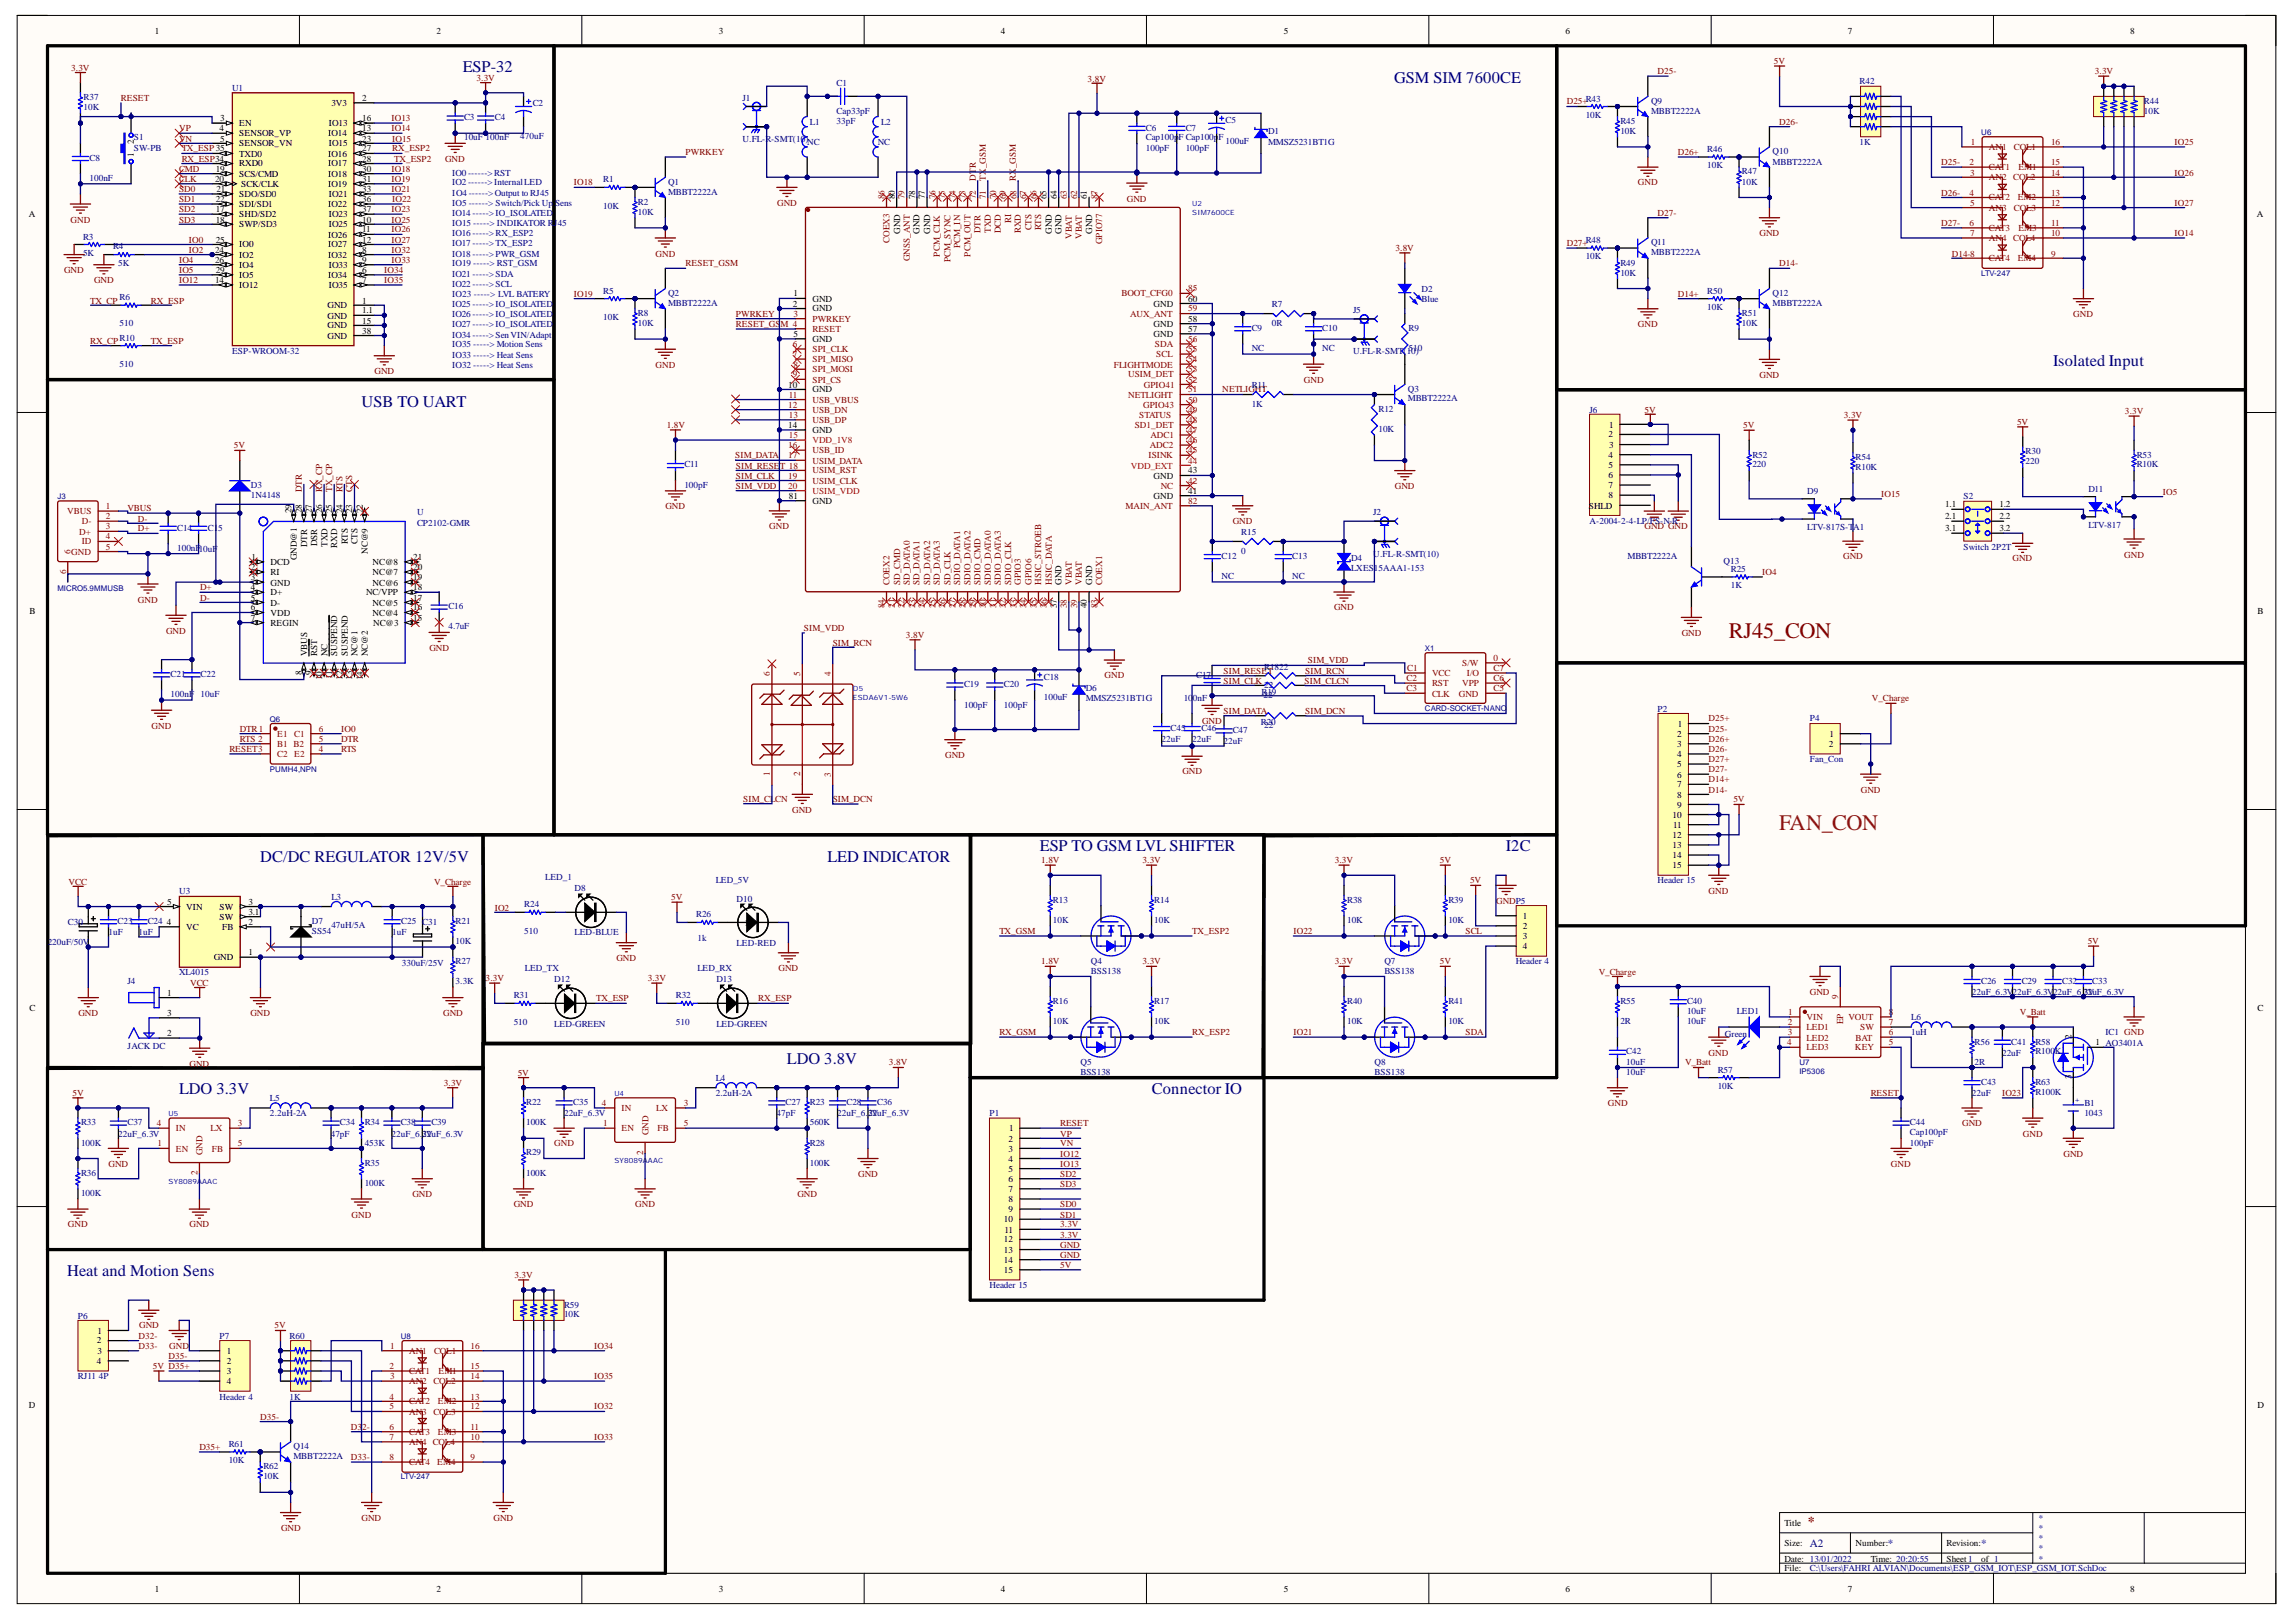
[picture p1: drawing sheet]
<svg xmlns="http://www.w3.org/2000/svg" width="297mm" height="210mm" viewBox="0 0 297 210" stroke-linecap="round" stroke-linejoin="round" font-family="sans-serif">
<defs><g id="words">
<text font-size="2.9" fill="#5b0f00" x="223.7" y="82.5">RJ45_CON</text>
<text font-size="2.9" fill="#85200c" x="230.2" y="107.5">FAN_CON</text>
<g font-size="2.1" fill="#000080">
<text x="59.9" y="9.4">ESP-32</text>
<text x="180.4" y="10.7">GSM SIM 7600CE</text>
<text x="265.6" y="47.4">Isolated Input</text>
<text x="46.8" y="52.6">USB TO UART</text>
<text x="33.7" y="111.5">DC/DC REGULATOR 12V/5V</text>
<text x="107.1" y="111.5">LED INDICATOR</text>
<text x="134.5" y="110.2">ESP TO GSM LVL SHIFTER</text>
<text x="194.8" y="110.2">I2C</text>
<text x="101.8" y="137.7">LDO 3.8V</text>
<text x="23.2" y="141.6">LDO 3.3V</text>
<text x="149" y="141.6">Connector IO</text>
<text x="8.7" y="165.2">Heat and Motion Sens</text>
</g>
<text font-size="1.8" fill="#800000" x="233.9" y="197.4">*</text>
<g font-size="1.4" fill="#000080">
<text x="234.2" y="200.1">A2</text>
<text x="244.2" y="200.1">*</text>
<text x="256.3" y="200.1">*</text>
</g>
<g font-size="1.2">
<text x="20" y="4.4">1</text>
<text x="56.5" y="4.4">2</text>
<text x="93" y="4.4">3</text>
<text x="129.5" y="4.4">4</text>
<text x="166.1" y="4.4">5</text>
<text x="202.5" y="4.4">6</text>
<text x="239.1" y="4.4">7</text>
<text x="275.6" y="4.4">8</text>
<text x="28.4" y="17">4</text>
<text x="28.5" y="15.7">3</text>
<text x="30.9" y="16.3">EN</text>
<text x="30.9" y="17.7">SENSOR_VP</text>
<text x="42.4" y="17.7">IO14</text>
<text x="42.5" y="16.3">IO13</text>
<text x="42.9" y="13.7">3V3</text>
<text x="46.8" y="13.1">2</text>
<text x="46.8" y="15.7">16</text>
<text x="46.8" y="17">13</text>
<text x="17.3" y="20.3" transform="rotate(-90 17.3 20.3)">1</text>
<text x="17.3" y="18.7" transform="rotate(-90 17.3 18.7)">2</text>
<text x="27.8" y="23.6">20</text>
<text x="27.9" y="22.2">19</text>
<text x="28.5" y="18.3">5</text>
<text x="30.9" y="18.9">SENSOR_VN</text>
<text x="30.9" y="20.3">TXD0</text>
<text x="30.9" y="21.5">RXD0</text>
<text x="30.9" y="22.9">SCS/CMD</text>
<text x="42.4" y="20.3">IO16</text>
<text x="42.4" y="21.5">IO17</text>
<text x="42.4" y="22.9">IO18</text>
<text x="42.5" y="18.9">IO15</text>
<text x="46.8" y="18.3">23</text>
<text x="46.8" y="19.6">27</text>
<text x="46.8" y="21">28</text>
<text x="46.8" y="22.2">30</text>
<text x="46.8" y="23.6">31</text>
<text x="3.7" y="28.1">A</text>
<text x="27.9" y="26.2">22</text>
<text x="27.9" y="27.5">17</text>
<text x="27.9" y="28.8">18</text>
<text x="28" y="24.8">21</text>
<text x="30.9" y="25.5">SDO/SD0</text>
<text x="30.9" y="26.8">SDI/SD1</text>
<text x="30.9" y="28.1">SHD/SD2</text>
<text x="30.9" y="29.4">SWP/SD3</text>
<text x="31.2" y="24.2">SCK/CLK</text>
<text x="42.4" y="24.2">IO19</text>
<text x="42.4" y="26.8">IO22</text>
<text x="42.5" y="25.5">IO21</text>
<text x="42.5" y="28.1">IO23</text>
<text x="42.5" y="29.4">IO25</text>
<text x="46.8" y="24.8">33</text>
<text x="46.8" y="26.2">36</text>
<text x="46.8" y="27.5">37</text>
<text x="46.8" y="28.8">10</text>
<text x="115.8" y="25.8" transform="rotate(-90 115.8 25.8)">80</text>
<text x="118.4" y="25.8" transform="rotate(-90 118.4 25.8)">78</text>
<text x="119.7" y="25.8" transform="rotate(-90 119.7 25.8)">77</text>
<text x="135.4" y="25.8" transform="rotate(-90 135.4 25.8)">65</text>
<text x="136.7" y="25.8" transform="rotate(-90 136.7 25.8)">64</text>
<text x="140.6" y="25.8" transform="rotate(-90 140.6 25.8)">61</text>
<text x="292" y="28.1">A</text>
<text x="27.8" y="32.7">24</text>
<text x="27.8" y="34">26</text>
<text x="27.9" y="31.4">25</text>
<text x="27.9" y="35.3">29</text>
<text x="30.9" y="32">IO0</text>
<text x="30.9" y="33.4">IO2</text>
<text x="30.9" y="34.6">IO4</text>
<text x="30.9" y="36">IO5</text>
<text x="42.4" y="30.8">IO26</text>
<text x="42.4" y="32">IO27</text>
<text x="42.4" y="33.4">IO32</text>
<text x="42.4" y="36">IO34</text>
<text x="42.5" y="34.6">IO33</text>
<text x="46.8" y="30.1">11</text>
<text x="46.8" y="31.4">12</text>
<text x="46.8" y="32.7">8</text>
<text x="46.8" y="34">9</text>
<text x="46.8" y="35.3">6</text>
<text x="116.4" y="30.2" transform="rotate(-90 116.4 30.2)">GND</text>
<text x="119" y="30.2" transform="rotate(-90 119 30.2)">GND</text>
<text x="120.3" y="30.2" transform="rotate(-90 120.3 30.2)">GND</text>
<text x="136.1" y="30.2" transform="rotate(-90 136.1 30.2)">GND</text>
<text x="137.3" y="30.2" transform="rotate(-90 137.3 30.2)">GND</text>
<text x="141.3" y="30.2" transform="rotate(-90 141.3 30.2)">GND</text>
<text x="27.8" y="36.7">14</text>
<text x="30.9" y="37.3">IO12</text>
<text x="42.4" y="39.9">GND</text>
<text x="42.4" y="41.2">GND</text>
<text x="42.5" y="37.3">IO35</text>
<text x="46.8" y="36.7">7</text>
<text x="46.8" y="39.3">1</text>
<text x="46.8" y="40.6">1.1</text>
<text x="46.8" y="41.9">15</text>
<text x="102.6" y="39.7">2</text>
<text x="102.7" y="38.4">1</text>
<text x="105.1" y="39">GND</text>
<text x="105.1" y="40.3">GND</text>
<text x="149.3" y="39.7">GND</text>
<text x="153.7" y="41.7">58</text>
<text x="153.7" y="39">60</text>
<text x="42.4" y="42.5">GND</text>
<text x="42.4" y="43.8">GND</text>
<text x="46.8" y="43.2">38</text>
<text x="102.7" y="43.6">5</text>
<text x="105.1" y="44.3">GND</text>
<text x="149.3" y="43.6">GND</text>
<text x="149.3" y="42.3">GND</text>
<text x="153.7" y="42.9">57</text>
<text x="102" y="50.2">10</text>
<text x="105.1" y="50.8">GND</text>
<text x="102" y="55.4">14</text>
<text x="105.1" y="56">GND</text>
<text x="208.1" y="56.6">2</text>
<text x="208.1" y="59.2">4</text>
<text x="208.2" y="55.3">1</text>
<text x="208.2" y="58">3</text>
<text x="102.1" y="64.5">81</text>
<text x="105.1" y="65.2">GND</text>
<text x="149.3" y="64.5">GND</text>
<text x="149.3" y="61.9">GND</text>
<text x="153.7" y="63.9">41</text>
<text x="153.7" y="61.2">43</text>
<text x="205.6" y="65.8">SHLD</text>
<text x="208.1" y="60.6">5</text>
<text x="208.1" y="61.8">6</text>
<text x="208.1" y="63.2">7</text>
<text x="208.1" y="64.5">8</text>
<text x="251.7" y="65.6">1.1</text>
<text x="258.7" y="65.6">1.2</text>
<text x="37.7" y="66.4" transform="rotate(-90 37.7 66.4)">29</text>
<text x="39.1" y="66.4" transform="rotate(-90 39.1 66.4)">28</text>
<text x="39.7" y="70.8" transform="rotate(-90 39.7 70.8)">DTR</text>
<text x="40.3" y="66.4" transform="rotate(-90 40.3 66.4)">27</text>
<text x="41" y="70.7" transform="rotate(-90 41 70.7)">DSR</text>
<text x="41.7" y="66.4" transform="rotate(-90 41.7 66.4)">26</text>
<text x="42.4" y="70.8" transform="rotate(-90 42.4 70.8)">TXD</text>
<text x="43" y="66.4" transform="rotate(-90 43 66.4)">25</text>
<text x="43.6" y="70.9" transform="rotate(-90 43.6 70.9)">RXD</text>
<text x="44.3" y="66.4" transform="rotate(-90 44.3 66.4)">24</text>
<text x="45" y="70.5" transform="rotate(-90 45 70.5)">RTS</text>
<text x="45.6" y="66.4" transform="rotate(-90 45.6 66.4)">23</text>
<text x="46.3" y="70.5" transform="rotate(-90 46.3 70.5)">CTS</text>
<text x="46.9" y="66.4" transform="rotate(-90 46.9 66.4)">22</text>
<text x="47.6" y="71.6" transform="rotate(-90 47.6 71.6)">NC@9</text>
<text x="251.7" y="67.2">2.1</text>
<text x="251.7" y="68.8">3.1</text>
<text x="258.7" y="67.2">2.2</text>
<text x="258.7" y="68.8">3.2</text>
<text x="32.5" y="73.8">2</text>
<text x="32.5" y="75.1">3</text>
<text x="32.5" y="76.4">4</text>
<text x="32.5" y="77.7">5</text>
<text x="32.6" y="72.5">1</text>
<text x="35" y="73.2">DCD</text>
<text x="35" y="74.4">RI</text>
<text x="35" y="75.8">GND</text>
<text x="35" y="77">D+</text>
<text x="38.4" y="72.5" transform="rotate(-90 38.4 72.5)">GND@1</text>
<text x="47.4" y="77">NC/VPP</text>
<text x="48.2" y="73.2">NC@8</text>
<text x="48.2" y="74.4">NC@7</text>
<text x="48.2" y="75.8">NC@6</text>
<text x="53.4" y="72.5">21</text>
<text x="53.4" y="73.8">20</text>
<text x="53.4" y="75.1">19</text>
<text x="53.4" y="76.4">18</text>
<text x="53.4" y="77.7">17</text>
<text x="137.3" y="75.7" transform="rotate(-90 137.3 75.7)">GND</text>
<text x="141.3" y="75.7" transform="rotate(-90 141.3 75.7)">GND</text>
<text x="3.8" y="79.5">B</text>
<text x="32.5" y="79">6</text>
<text x="32.5" y="80.3">7</text>
<text x="35" y="78.4">D-</text>
<text x="35" y="79.7">VDD</text>
<text x="35" y="81">REGIN</text>
<text x="48.2" y="78.4">NC@5</text>
<text x="48.2" y="79.7">NC@4</text>
<text x="48.3" y="81">NC@3</text>
<text x="53.4" y="79">16</text>
<text x="53.4" y="80.3">15</text>
<text x="136.7" y="78.7" transform="rotate(-90 136.7 78.7)">37</text>
<text x="140.6" y="78.7" transform="rotate(-90 140.6 78.7)">40</text>
<text x="292.1" y="79.5">B</text>
<text x="39.1" y="87.4" transform="rotate(-90 39.1 87.4)">8</text>
<text x="39.7" y="84.9" transform="rotate(-90 39.7 84.9)">VBUS</text>
<text x="40.3" y="87.4" transform="rotate(-90 40.3 87.4)">9</text>
<text x="41" y="84.9" transform="rotate(-90 41 84.9)">RST</text>
<text x="41.7" y="88" transform="rotate(-90 41.7 88)">10</text>
<text x="42.4" y="84.9" transform="rotate(-90 42.4 84.9)">NC</text>
<text x="43" y="87.9" transform="rotate(-90 43 87.9)">11</text>
<text x="43.6" y="84.9" transform="rotate(-90 43.6 84.9)">SUSPEND</text>
<text x="44.3" y="87.9" transform="rotate(-90 44.3 87.9)">12</text>
<text x="45" y="84.9" transform="rotate(-90 45 84.9)">SUSPEND</text>
<text x="45.6" y="87.9" transform="rotate(-90 45.6 87.9)">13</text>
<text x="46.3" y="84.9" transform="rotate(-90 46.3 84.9)">NC@1</text>
<text x="46.9" y="88" transform="rotate(-90 46.9 88)">14</text>
<text x="47.6" y="84.9" transform="rotate(-90 47.6 84.9)">NC@2</text>
<text x="217" y="95.4">2</text>
<text x="217.1" y="94">1</text>
<text x="236.7" y="95.4">1</text>
<text x="217" y="96.6">3</text>
<text x="217" y="98">4</text>
<text x="217" y="99.3">5</text>
<text x="217" y="100.6">6</text>
<text x="217" y="101.9">7</text>
<text x="236.6" y="96.6">2</text>
<text x="216.4" y="105.9">10</text>
<text x="216.5" y="107.1">11</text>
<text x="217" y="103.2">8</text>
<text x="217" y="104.5">9</text>
<text x="216.4" y="108.5">12</text>
<text x="216.4" y="109.7">13</text>
<text x="216.4" y="111.1">14</text>
<text x="216.4" y="112.4">15</text>
<text x="21.6" y="119.7">4</text>
<text x="21.6" y="117.1">5</text>
<text x="24.1" y="117.8">VIN</text>
<text x="28.4" y="117.8">SW</text>
<text x="28.4" y="119">SW</text>
<text x="32.1" y="117.1">3</text>
<text x="32.1" y="118.4">3.1</text>
<text x="32.1" y="119.7">2</text>
<text x="96.3" y="119.8">1</text>
<text x="197" y="118.9">1</text>
<text x="24.1" y="120.4">VC</text>
<text x="27.7" y="124.3">GND</text>
<text x="28.8" y="120.4">FB</text>
<text x="32.1" y="123.6">1</text>
<text x="197" y="120.2">2</text>
<text x="197" y="121.6">3</text>
<text x="197" y="122.8">4</text>
<text x="3.8" y="130.9">C</text>
<text x="21.6" y="128.8">1</text>
<text x="21.6" y="131.5">3</text>
<text x="292.1" y="130.9">C</text>
<text x="21.6" y="134.1">2</text>
<text x="268" y="134.5" transform="rotate(-90 268 134.5)">2</text>
<text x="271.1" y="135.3">1 AO3401A</text>
<text x="268" y="139.6" transform="rotate(-90 268 139.6)">3</text>
<text x="130.5" y="147.8">2</text>
<text x="130.5" y="149">3</text>
<text x="130.6" y="146.4">1</text>
<text x="130.5" y="150.4">4</text>
<text x="130.5" y="151.6">5</text>
<text x="130.5" y="153">6</text>
<text x="130.5" y="154.3">7</text>
<text x="130.5" y="155.5">8</text>
<text x="129.9" y="158.1">10</text>
<text x="129.9" y="160.8">12</text>
<text x="130" y="159.5">11</text>
<text x="130.5" y="156.9">9</text>
<text x="129.9" y="162.1">13</text>
<text x="129.9" y="163.4">14</text>
<text x="129.9" y="164.7">15</text>
<text x="12.5" y="173.9">2</text>
<text x="12.6" y="172.6">1</text>
<text x="12.5" y="176.5">4</text>
<text x="12.6" y="175.2">3</text>
<text x="29.3" y="175.2">1</text>
<text x="29.3" y="176.5">2</text>
<text x="29.3" y="177.8">3</text>
<text x="29.3" y="179.1">4</text>
<text x="3.7" y="182.2">D</text>
<text x="292.1" y="182.2">D</text>
<text x="230.9" y="197.4">Title</text>
<text x="230.9" y="200">Size:</text>
<text x="230.9" y="202.1">Date: 13/01/2022</text>
<text x="230.9" y="203.3">File:</text>
<text x="240.1" y="200">Number:</text>
<text x="242" y="202.1">Time: 20:20:55</text>
<text x="251.8" y="200">Revision:</text>
<text x="251.8" y="202.1">Sheet1</text>
<text x="256.3" y="202.1">of 1</text>
<text x="20" y="206">1</text>
<text x="56.5" y="206">2</text>
<text x="93" y="206">3</text>
<text x="129.5" y="206">4</text>
<text x="166.1" y="206">5</text>
<text x="202.5" y="206">6</text>
<text x="239.1" y="206">7</text>
<text x="275.6" y="206">8</text>
</g>
<g font-size="1.2" fill="#800000">
<text x="9.2" y="9.1">3.3V</text>
<text x="61.6" y="10.5">3.3V</text>
<text x="140.7" y="10.6">3.8V</text>
<text x="214.4" y="9.6">D25-</text>
<text x="229.5" y="8.3">5V</text>
<text x="271" y="9.6">3.3V</text>
<text x="15.6" y="13.1">RESET</text>
<text x="23.2" y="17">VP</text>
<text x="50.7" y="15.7">IO13</text>
<text x="50.7" y="17">IO14</text>
<text x="202.7" y="13.5">D25+</text>
<text x="230.2" y="16.1">D26-</text>
<text x="23.2" y="18.3">VN</text>
<text x="23.2" y="22.2">CMD</text>
<text x="23.2" y="23.6">CLK</text>
<text x="23.5" y="19.6">TX_ESP35</text>
<text x="23.5" y="21">RX_ESP34</text>
<text x="50.7" y="23.6">IO19</text>
<text x="50.7" y="22.2">IO18</text>
<text x="50.7" y="18.3">IO15</text>
<text x="50.7" y="19.6">RX_ESP2</text>
<text x="51" y="21">TX_ESP2</text>
<text x="57.6" y="21">GND</text>
<text x="74.2" y="24">IO18</text>
<text x="88.7" y="20.1">PWRKEY</text>
<text x="126.3" y="23.4" transform="rotate(-90 126.3 23.4)">DTR</text>
<text x="127.5" y="23.4" transform="rotate(-90 127.5 23.4)">TX_GSM</text>
<text x="131.4" y="23.4" transform="rotate(-90 131.4 23.4)">RX_GSM</text>
<text x="211.9" y="24">GND</text>
<text x="217.1" y="20.1">D26+</text>
<text x="251.1" y="21.4">D25-</text>
<text x="281.3" y="18.8">IO25</text>
<text x="281.3" y="22.7">IO26</text>
<text x="9.1" y="28.8">GND</text>
<text x="23.2" y="24.8">SD0</text>
<text x="23.2" y="26.2">SD1</text>
<text x="23.2" y="28.8">SD3</text>
<text x="23.2" y="27.5">SD2</text>
<text x="50.7" y="24.8">IO21</text>
<text x="50.7" y="27.5">IO23</text>
<text x="50.7" y="28.8">IO25</text>
<text x="50.7" y="26.2">IO22</text>
<text x="100.5" y="26.6">GND</text>
<text x="145.8" y="26.1">GND</text>
<text x="214.4" y="28">D27-</text>
<text x="251.1" y="29.2">D27-</text>
<text x="251.1" y="25.3">D26-</text>
<text x="281.3" y="26.6">IO27</text>
<text x="8.3" y="35.3">GND</text>
<text x="23.2" y="34">IO4</text>
<text x="23.2" y="35.3">IO5</text>
<text x="24.4" y="32.7">IO2</text>
<text x="24.4" y="31.4">IO0</text>
<text x="49.7" y="35.3">IO34</text>
<text x="50.7" y="30.1">IO26</text>
<text x="50.7" y="31.4">IO27</text>
<text x="50.7" y="32.7">IO32</text>
<text x="50.7" y="34">IO33</text>
<text x="84.8" y="33.2">GND</text>
<text x="88.7" y="34.5">RESET_GSM</text>
<text x="180.5" y="32.4">3.8V</text>
<text x="202.7" y="31.9">D27+</text>
<text x="227.6" y="30.6">GND</text>
<text x="230.2" y="34.5">D14-</text>
<text x="252.5" y="33.2">D14-8</text>
<text x="281.3" y="30.6">IO14</text>
<text x="11.7" y="39.3">TX_CP</text>
<text x="12.2" y="36.7">GND</text>
<text x="19.5" y="39.3">RX_ESP</text>
<text x="23.2" y="36.7">IO12</text>
<text x="49.7" y="36.7">IO35</text>
<text x="74.2" y="38.4">IO19</text>
<text x="95.2" y="41">PWRKEY</text>
<text x="217.1" y="38.4">D14+</text>
<text x="268.2" y="41.1">GND</text>
<text x="11.7" y="44.5">RX_CP</text>
<text x="19.5" y="44.5">TX_ESP</text>
<text x="84.8" y="47.6">GND</text>
<text x="95.2" y="42.3">RESET_GS</text>
<text x="101" y="42.3">M 4</text>
<text x="211.9" y="42.3">GND</text>
<text x="48.5" y="48.4">GND</text>
<text x="158.1" y="50.8">NETLIGHT</text>
<text x="168.7" y="49.5">GND</text>
<text x="212.8" y="53.4">5V</text>
<text x="227.6" y="48.9">GND</text>
<text x="274.9" y="53.6">3.3V</text>
<text x="30.3" y="58">5V</text>
<text x="86.3" y="55.4">1.8V</text>
<text x="95.1" y="59.3">SIM_DATA</text>
<text x="225.5" y="55.4">5V</text>
<text x="238.5" y="54.2">3.3V</text>
<text x="261" y="55">5V</text>
<text x="39.1" y="63.7" transform="rotate(-90 39.1 63.7)">DTR</text>
<text x="41.7" y="63.7" transform="rotate(-90 41.7 63.7)">RX_CP</text>
<text x="43" y="63.7" transform="rotate(-90 43 63.7)">TX_CP</text>
<text x="44.3" y="63.7" transform="rotate(-90 44.3 63.7)">RTS</text>
<text x="45.6" y="63.7" transform="rotate(-90 45.6 63.7)">CTS</text>
<text x="86.1" y="65.9">GND</text>
<text x="95.2" y="60.7">SIM_RESE</text>
<text x="95.2" y="62">SIM_CLK</text>
<text x="95.2" y="63.3">SIM_VDD</text>
<text x="100.9" y="60.7">T 18</text>
<text x="180.5" y="63.3">GND</text>
<text x="243.4" y="64.3">IO15</text>
<text x="279.8" y="64">IO5</text>
<text x="16.5" y="66.1">VBUS</text>
<text x="17.8" y="67.5">D-</text>
<text x="17.8" y="68.8">D+</text>
<text x="99.5" y="68.5">GND</text>
<text x="159.5" y="67.8">GND</text>
<text x="212.8" y="68.5">GND GND</text>
<text x="17.8" y="78">GND</text>
<text x="25.9" y="76.4">D+</text>
<text x="25.9" y="77.7">D-</text>
<text x="228" y="74.4">IO4</text>
<text x="238.5" y="72.4">GND</text>
<text x="260.4" y="72.7">GND</text>
<text x="274.8" y="72.1">GND</text>
<text x="21.5" y="82">GND</text>
<text x="104" y="81.7">SIM_VDD</text>
<text x="107.7" y="83.6">SIM_RCN</text>
<text x="117.2" y="82.5">3.8V</text>
<text x="172.6" y="79">GND</text>
<text x="217.6" y="82.3">GND</text>
<text x="55.6" y="84.2">GND</text>
<text x="142.9" y="87.8">GND</text>
<text x="158.3" y="87.2">SIM_RESET</text>
<text x="158.3" y="88.5">SIM_CLK</text>
<text x="168.8" y="88.5">SIM_CLCN</text>
<text x="168.9" y="87.2">SIM_RCN</text>
<text x="169.2" y="85.8">SIM_VDD</text>
<text x="19.6" y="94.3">GND</text>
<text x="31" y="94.7">DTR1</text>
<text x="31" y="96">RTS 2</text>
<text x="44.1" y="94.7">IO0</text>
<text x="44.1" y="96">DTR</text>
<text x="155.5" y="93.7">GND</text>
<text x="158.3" y="92.3">SIM_DATA</text>
<text x="168.9" y="92.3">SIM_DCN</text>
<text x="221" y="93.4">D25+</text>
<text x="221" y="94.7">D25-</text>
<text x="221" y="96">D26+</text>
<text x="242.2" y="90.7">V_Charge</text>
<text x="29.7" y="97.3">RESET3</text>
<text x="44.1" y="97.3">RTS</text>
<text x="122.3" y="98.1">GND</text>
<text x="153" y="100.2">GND</text>
<text x="221" y="97.3">D26-</text>
<text x="221" y="98.6">D27+</text>
<text x="221" y="99.9">D27-</text>
<text x="221" y="101.2">D14+</text>
<text x="96.1" y="103.7">SIM_CLCN</text>
<text x="102.5" y="105.2">GND</text>
<text x="107.7" y="103.8">SIM_DCN</text>
<text x="221" y="102.6">D14-</text>
<text x="224.3" y="103.8">5V</text>
<text x="240.7" y="102.6">GND</text>
<text x="134.7" y="111.7">1.8V</text>
<text x="147.8" y="111.7">3.3V</text>
<text x="172.7" y="111.7">3.3V</text>
<text x="186.3" y="111.7">5V</text>
<text x="8.9" y="114.5">VCC</text>
<text x="56.1" y="114.5">V_Charge</text>
<text x="64" y="117.9">IO2</text>
<text x="86.8" y="116.5">5V</text>
<text x="190.2" y="114.3">5V</text>
<text x="193.6" y="116.9">GNDP5</text>
<text x="221" y="115.7">GND</text>
<text x="79.7" y="124.4">GND</text>
<text x="100.7" y="125.7">GND</text>
<text x="129.3" y="120.9">TX_GSM</text>
<text x="134.7" y="124.8">1.8V</text>
<text x="147.8" y="124.8">3.3V</text>
<text x="154.2" y="120.9">TX_ESP2</text>
<text x="167.3" y="120.9">IO22</text>
<text x="172.7" y="124.8">3.3V</text>
<text x="186.3" y="124.8">5V</text>
<text x="189.6" y="120.9">SCL</text>
<text x="270.1" y="122.2">5V</text>
<text x="10.1" y="131.5">GND</text>
<text x="24.6" y="127.6">VCC</text>
<text x="32.4" y="131.5">GND</text>
<text x="57.3" y="131.5">GND</text>
<text x="62.8" y="127">3.3V</text>
<text x="77.1" y="129.6">TX_ESP</text>
<text x="83.8" y="127">3.3V</text>
<text x="98.1" y="129.6">RX_ESP</text>
<text x="206.8" y="126.1">V_Charge</text>
<text x="234.2" y="128.7">GND</text>
<text x="261.3" y="131.4">V_Batt</text>
<text x="115" y="137.9">3.8V</text>
<text x="129.3" y="134">RX_GSM</text>
<text x="154.2" y="134">RX_ESP2</text>
<text x="167.3" y="134">IO21</text>
<text x="189.6" y="134">SDA</text>
<text x="218" y="137.9">V_Batt</text>
<text x="221" y="136.6">GND</text>
<text x="9.4" y="141.8">5V</text>
<text x="24.5" y="138">GND</text>
<text x="57.4" y="140.5">3.3V</text>
<text x="67" y="139.2">5V</text>
<text x="208" y="143.1">GND</text>
<text x="242" y="141.8">RESET</text>
<text x="259" y="141.8">IO23</text>
<text x="71.7" y="148.3">GND</text>
<text x="137.2" y="147.1">VP</text>
<text x="137.2" y="148.3">VN</text>
<text x="137.2" y="145.7">RESET</text>
<text x="137.2" y="149.7">IO12</text>
<text x="253.9" y="145.7">GND</text>
<text x="261.7" y="147.1">GND</text>
<text x="267" y="149.7">GND</text>
<text x="14" y="151">GND</text>
<text x="53.4" y="154.9">GND</text>
<text x="103.2" y="154.9">GND</text>
<text x="111" y="152.3">GND</text>
<text x="137.2" y="151">IO13</text>
<text x="137.2" y="152.3">SD2</text>
<text x="137.2" y="153.6">SD3</text>
<text x="244.6" y="151">GND</text>
<text x="8.8" y="158.8">GND</text>
<text x="24.5" y="158.8">GND</text>
<text x="45.5" y="157.6">GND</text>
<text x="66.5" y="156.2">GND</text>
<text x="82.2" y="156.2">GND</text>
<text x="137.2" y="161.4">GND</text>
<text x="137.2" y="160.2">3.3V</text>
<text x="137.2" y="156.2">SD0</text>
<text x="137.2" y="157.6">SD1</text>
<text x="137.2" y="158.8">3.3V</text>
<text x="66.5" y="165.4">3.3V</text>
<text x="137.2" y="162.8">GND</text>
<text x="137.2" y="164.1">5V</text>
<text x="17.9" y="173.3">D32-</text>
<text x="18" y="171.9">GND</text>
<text x="35.5" y="171.9">5V</text>
<text x="17.9" y="174.5">D33-</text>
<text x="19.8" y="177.2">5V D35+</text>
<text x="21.8" y="175.9">D35-</text>
<text x="21.9" y="174.5">GND</text>
<text x="76.9" y="174.5">IO34</text>
<text x="76.9" y="178.5">IO35</text>
<text x="33.7" y="183.7">D35-</text>
<text x="45.4" y="185">D32-</text>
<text x="76.9" y="182.4">IO32</text>
<text x="25.8" y="187.6">D35+</text>
<text x="45.4" y="189">D33-</text>
<text x="76.9" y="186.4">IO33</text>
<text x="46.8" y="196.8">GND</text>
<text x="63.8" y="196.8">GND</text>
<text x="36.4" y="198.1">GND</text>
</g>
<g font-size="1.2" fill="#000080">
<text x="30" y="11.7">U1</text>
<text x="108.2" y="11.1">C1</text>
<text x="240.6" y="10.9">R42</text>
<text x="10.8" y="14.3">10K</text>
<text x="10.8" y="12.9">R37</text>
<text x="60" y="15.5">C3</text>
<text x="64" y="15.5">C4</text>
<text x="67.3" y="18">470uF</text>
<text x="68.9" y="13.8">C2</text>
<text x="96.1" y="13">J1</text>
<text x="104.8" y="16.1">L1</text>
<text x="108.2" y="16.1">33pF</text>
<text x="108.2" y="14.7">Cap33pF</text>
<text x="114" y="16.1">L2</text>
<text x="148.2" y="16.9">C6</text>
<text x="153.4" y="16.9">C7</text>
<text x="158.6" y="16">C5</text>
<text x="164" y="17.4">D1</text>
<text x="205.1" y="15.2">10K</text>
<text x="205.1" y="13.2">R43</text>
<text x="209.6" y="17.3">10K</text>
<text x="209.6" y="16.1">R45</text>
<text x="213.6" y="13.4">Q9</text>
<text x="213.6" y="14.7">MBBT2222A</text>
<text x="277.4" y="13.4">R44</text>
<text x="277.4" y="14.7">10K</text>
<text x="11.6" y="23.4">100nF</text>
<text x="11.6" y="20.8">C8</text>
<text x="17.3" y="18.2">S1</text>
<text x="17.3" y="19.5">SW-PB</text>
<text x="58.5" y="22.7">IO0 ------&gt;RST</text>
<text x="58.5" y="24">IO2 ------&gt;InternalLED</text>
<text x="60" y="18.2">10uF 100nF</text>
<text x="78.1" y="23.6">R1</text>
<text x="86.4" y="23.9">Q1</text>
<text x="96.1" y="18.3">U.FL-R-SMT(10)</text>
<text x="104.4" y="18.8">NC</text>
<text x="113.6" y="18.8">NC</text>
<text x="148.2" y="19.5">100pF</text>
<text x="148.2" y="18.2">Cap100pF Cap100pF</text>
<text x="153.4" y="19.5">100pF</text>
<text x="158.6" y="18.6">100uF</text>
<text x="164" y="18.8">MMSZ5231BT1G</text>
<text x="220.9" y="21.8">10K</text>
<text x="220.9" y="19.7">R46</text>
<text x="225.4" y="23.9">10K</text>
<text x="225.4" y="22.6">R47</text>
<text x="229.3" y="19.9">Q10</text>
<text x="229.3" y="21.3">MBBT2222A</text>
<text x="240.6" y="18.8">1K</text>
<text x="58.5" y="28">IO14 -----&gt;IO_ISOLATED</text>
<text x="58.5" y="29.2">IO15 -----&gt; INDIKATOR RJ45</text>
<text x="58.5" y="25.3">IO4 ------&gt;Output to RJ45</text>
<text x="58.5" y="26.6">IO5 ------&gt; Switch/Pick Up</text>
<text x="71.8" y="26.6">Sens</text>
<text x="78.1" y="27">10K</text>
<text x="82.5" y="27.8">10K</text>
<text x="82.5" y="26.5">R2</text>
<text x="86.4" y="25.2">MBBT2222A</text>
<text x="10.7" y="33.1">5K</text>
<text x="10.7" y="31">R3</text>
<text x="14.6" y="32.3">R4</text>
<text x="15.3" y="34.5">5K</text>
<text x="58.5" y="30.6">IO16 -----&gt;RX_ESP2</text>
<text x="58.5" y="31.9">IO17 -----&gt;TX_ESP2</text>
<text x="58.5" y="35.8">IO21 -----&gt;SDA</text>
<text x="58.5" y="33.2">IO18 -----&gt;PWR_GSM</text>
<text x="58.5" y="34.5">IO19 -----&gt; RST_GSM</text>
<text x="205.1" y="33.5">10K</text>
<text x="205.1" y="31.4">R48</text>
<text x="209.6" y="35.7">10K</text>
<text x="209.6" y="34.4">R49</text>
<text x="213.6" y="31.8">Q11</text>
<text x="213.6" y="33">MBBT2222A</text>
<text x="15.5" y="38.9">R6</text>
<text x="58.5" y="37.1">IO22 -----&gt;SCL</text>
<text x="58.5" y="39.7">IO25 -----&gt;IO_ISOLATED</text>
<text x="58.5" y="41.1">IO26 -----&gt;IO_ISOLATED</text>
<text x="58.5" y="38.4">IO23 -----&gt; LVL BATERY</text>
<text x="78.1" y="41.4">10K</text>
<text x="78.1" y="38">R5</text>
<text x="82.5" y="40.9">R8</text>
<text x="86.4" y="38.3">Q2</text>
<text x="86.4" y="39.6">MBBT2222A</text>
<text x="164.6" y="39.8">R7</text>
<text x="175" y="40.5">J5</text>
<text x="183.9" y="37.8">D2</text>
<text x="183.9" y="39">Blue</text>
<text x="220.9" y="40.1">10K</text>
<text x="220.9" y="38">R50</text>
<text x="225.4" y="40.9">R51</text>
<text x="229.3" y="38.3">Q12</text>
<text x="229.3" y="39.6">MBBT2222A</text>
<text x="15.5" y="42.2">510</text>
<text x="15.5" y="47.5">510</text>
<text x="15.5" y="44.1">R10</text>
<text x="30" y="45.8">ESP-WROOM-32</text>
<text x="58.5" y="43.7">IO34 -----&gt;SenVIN/Adapt</text>
<text x="58.5" y="44.9">IO35 -----&gt; Motion Sens</text>
<text x="58.5" y="46.3">IO33 -----&gt; Heat Sens</text>
<text x="58.5" y="47.6">IO32 -----&gt; Heat Sens</text>
<text x="58.5" y="42.3">IO27 -----&gt;IO_ISOLATED</text>
<text x="82.5" y="42.2">10K</text>
<text x="161.9" y="45.5">NC</text>
<text x="161.9" y="42.8">C9</text>
<text x="164.6" y="42.2">0R</text>
<text x="171.1" y="45.5">NC</text>
<text x="171.1" y="42.8">C10</text>
<text x="175" y="45.9">U.FL-R-SMT(10)</text>
<text x="182.2" y="45.5">510</text>
<text x="182.2" y="42.8">R9</text>
<text x="225.4" y="42.2">10K</text>
<text x="161.9" y="50.3">R11</text>
<text x="161.9" y="52.6">1K</text>
<text x="178.3" y="53.3">R12</text>
<text x="182.1" y="50.7">Q3</text>
<text x="182.1" y="52">MBBT2222A</text>
<text x="205.7" y="53.4">J6</text>
<text x="178.3" y="55.9">10K</text>
<text x="226.7" y="59.2">R52</text>
<text x="240.1" y="59.5">R54</text>
<text x="262.1" y="58.8">R30</text>
<text x="276.4" y="59.2">R53</text>
<text x="32.5" y="63.1">D3</text>
<text x="32.5" y="64.5">1N4148</text>
<text x="88.5" y="63.1">100pF</text>
<text x="88.5" y="60.5">C11</text>
<text x="226.7" y="60.5">220</text>
<text x="233.8" y="64">D9</text>
<text x="240.1" y="60.8">R10K</text>
<text x="254" y="64.6">S2</text>
<text x="262.1" y="60.1">220</text>
<text x="270.2" y="63.6">D11</text>
<text x="276.4" y="60.5">R10K</text>
<text x="22.9" y="71.3">100nF10uF</text>
<text x="22.9" y="68.7">C14</text>
<text x="26.9" y="68.7">C15</text>
<text x="54" y="66.7">U</text>
<text x="54" y="68">CP2102-GMR</text>
<text x="160.6" y="71.6">0</text>
<text x="160.6" y="69.3">R15</text>
<text x="177.7" y="66.7">J2</text>
<text x="205.7" y="67.8">A-2004-2-4-LP/FS-N-R</text>
<text x="233.8" y="68.6">LTV-817S-TA1</text>
<text x="254" y="71.1">Switch 2P2T</text>
<text x="270.2" y="68.3">LTV-817</text>
<text x="158" y="74.9">NC</text>
<text x="158" y="72.3">C12</text>
<text x="167.2" y="74.9">NC</text>
<text x="167.2" y="72.3">C13</text>
<text x="174.8" y="72.6">D4</text>
<text x="174.8" y="73.9">LXES15AAA1-153</text>
<text x="177.7" y="72.1">U.FL-R-SMT(10)</text>
<text x="210.6" y="72.4">MBBT2222A</text>
<text x="223" y="73">Q13</text>
<text x="223.9" y="74">R25</text>
<text x="223.9" y="76.1">1K</text>
<text x="58" y="81.4">4.7uF</text>
<text x="58" y="78.8">C16</text>
<text x="22.1" y="87.6">C21</text>
<text x="26" y="87.6">C22</text>
<text x="124.7" y="89">C19</text>
<text x="129.9" y="89">C20</text>
<text x="135" y="88">C18</text>
<text x="140.5" y="89.5">D6</text>
<text x="154.7" y="87.7">C17</text>
<text x="163.2" y="90">R19</text>
<text x="163.5" y="86.7">R1822</text>
<text x="163.5" y="89">22</text>
<text x="22.1" y="90.2">100nF</text>
<text x="26" y="90.2">10uF</text>
<text x="124.7" y="91.6">100pF</text>
<text x="129.9" y="91.6">100pF</text>
<text x="135" y="90.6">100uF</text>
<text x="140.5" y="90.7">MMSZ5231BT1G</text>
<text x="150.3" y="96">22uF</text>
<text x="151.4" y="94.5">C45</text>
<text x="153.1" y="90.7">100nF</text>
<text x="154.2" y="96">22uF</text>
<text x="155.4" y="94.5">C46</text>
<text x="159.5" y="94.9">C47</text>
<text x="163.1" y="93.9">R20</text>
<text x="163.5" y="90.3">22</text>
<text x="163.5" y="94.2">22</text>
<text x="214.4" y="92.1">P2</text>
<text x="234.2" y="93.4">P4</text>
<text x="158.3" y="96.3">22uF</text>
<text x="234.2" y="98.6">Fan_Con</text>
<text x="70.5" y="113.9">LED_1</text>
<text x="8.8" y="119.7">C30</text>
<text x="15.2" y="119.5">C23</text>
<text x="19.1" y="119.5">C24</text>
<text x="23.2" y="115.7">U3</text>
<text x="40.3" y="119.5">D7</text>
<text x="42.9" y="116.4">L3</text>
<text x="51.9" y="119.5">C25 C31</text>
<text x="58.9" y="119.5">R21</text>
<text x="67.8" y="117.4">R24</text>
<text x="74.3" y="115.3">D8</text>
<text x="90.1" y="118.7">R26</text>
<text x="92.6" y="114.3">LED_5V</text>
<text x="95.3" y="116.7">D10</text>
<text x="136.2" y="119.5">10K</text>
<text x="136.2" y="116.8">R13</text>
<text x="149.3" y="119.5">10K</text>
<text x="149.3" y="116.8">R14</text>
<text x="174.3" y="119.5">10K</text>
<text x="174.3" y="116.8">R38</text>
<text x="187.4" y="119.5">10K</text>
<text x="187.4" y="116.8">R39</text>
<text x="214.4" y="114.3">Header 15</text>
<text x="6.2" y="122.3">220uF/50V</text>
<text x="14" y="121">1uF</text>
<text x="17.9" y="121">1uF</text>
<text x="40.3" y="120.9">SS54</text>
<text x="42.9" y="120">47uH/5A</text>
<text x="50.7" y="121">1uF</text>
<text x="52" y="124.9">330uF/25V</text>
<text x="58.9" y="122.2">10K</text>
<text x="58.9" y="124.8">R27</text>
<text x="67.8" y="120.8">510</text>
<text x="67.9" y="125.7">LED_TX</text>
<text x="74.3" y="121.1">LED-BLUE</text>
<text x="90.2" y="125.7">LED_RX</text>
<text x="90.2" y="121.7">1k</text>
<text x="95.3" y="122.4">LED-RED</text>
<text x="141.1" y="124.8">Q4</text>
<text x="179.1" y="124.8">Q7</text>
<text x="196.1" y="124.8">Header 4</text>
<text x="16.5" y="127.4">J4</text>
<text x="23.2" y="126.2">XL4015</text>
<text x="58.9" y="127.4">3.3K</text>
<text x="66.5" y="129.2">R31</text>
<text x="71.7" y="127.1">D12</text>
<text x="87.4" y="129.2">R32</text>
<text x="92.7" y="127.1">D13</text>
<text x="136.2" y="129.9">R16</text>
<text x="141.1" y="126">BSS138</text>
<text x="149.3" y="129.9">R17</text>
<text x="174.3" y="129.9">R40</text>
<text x="179.1" y="126">BSS138</text>
<text x="187.4" y="129.9">R41</text>
<text x="209.6" y="129.9">R55</text>
<text x="218.3" y="129.9">C40</text>
<text x="218.3" y="131.2">10uF</text>
<text x="224.7" y="131.2">LED1</text>
<text x="255.1" y="128.7">22uF_6.3V22uF_6.3V22uF_6.22uF_6.3V</text>
<text x="256.3" y="127.3">C26</text>
<text x="261.5" y="127.3">C29</text>
<text x="266.8" y="127.3">C32</text>
<text x="269.6" y="128.7">3V</text>
<text x="270.7" y="127.3">C33</text>
<text x="16.5" y="135.8">JACK DC</text>
<text x="66.5" y="132.6">510</text>
<text x="71.7" y="132.9">LED-GREEN</text>
<text x="87.4" y="132.6">510</text>
<text x="92.7" y="132.9">LED-GREEN</text>
<text x="136.2" y="132.6">10K</text>
<text x="139.8" y="137.9">Q5</text>
<text x="149.3" y="132.6">10K</text>
<text x="174.3" y="132.6">10K</text>
<text x="177.8" y="137.9">Q8</text>
<text x="187.4" y="132.6">10K</text>
<text x="209.6" y="132.6">2R</text>
<text x="210.4" y="136.4">C42</text>
<text x="210.4" y="137.8">10uF</text>
<text x="218.3" y="132.6">10uF</text>
<text x="223.2" y="134.2">Green</text>
<text x="247.3" y="134">1uH</text>
<text x="247.3" y="132">L6</text>
<text x="255.5" y="137.8">2R</text>
<text x="255.5" y="135.2">R56</text>
<text x="259" y="136.6">22uF</text>
<text x="260.2" y="135.2">C41</text>
<text x="263.3" y="135.2">R58</text>
<text x="263.3" y="136.4">R100K</text>
<text x="272.4" y="134">IC1 GND</text>
<text x="34.9" y="142.5">L5</text>
<text x="68.1" y="143">R22</text>
<text x="74.2" y="143">C35</text>
<text x="92.6" y="141.8">2.2uH-2A</text>
<text x="92.6" y="139.9">L4</text>
<text x="101.6" y="143">C27</text>
<text x="104.8" y="143">R23</text>
<text x="109.5" y="143">C28</text>
<text x="113.5" y="143">C36</text>
<text x="139.8" y="139.1">BSS138</text>
<text x="177.8" y="139.1">BSS138</text>
<text x="210.4" y="139.1">10uF</text>
<text x="222.2" y="140.9">10K</text>
<text x="222.2" y="138.8">R57</text>
<text x="255.1" y="141.8">22uF</text>
<text x="256.3" y="140.4">C43</text>
<text x="263.3" y="140.4">R63</text>
<text x="263.3" y="141.7">R100K</text>
<text x="269.7" y="143.1">B1</text>
<text x="10.5" y="148.3">100K</text>
<text x="10.5" y="145.6">R33</text>
<text x="15.3" y="147.1">22uF_6.3V</text>
<text x="16.5" y="145.6">C37</text>
<text x="34.9" y="144.5">2.2uH-2A</text>
<text x="42.8" y="147.1">47pF</text>
<text x="44" y="145.6">C34</text>
<text x="47.2" y="148.3">453K</text>
<text x="47.2" y="145.6">R34</text>
<text x="50.7" y="147.1">22uF_6.22uF_6.3V</text>
<text x="51.8" y="145.6">C38</text>
<text x="54.6" y="147.1">3V</text>
<text x="55.8" y="145.6">C39</text>
<text x="68.1" y="145.6">100K</text>
<text x="68.1" y="149.5">R29</text>
<text x="73" y="144.5">22uF_6.3V</text>
<text x="100.5" y="144.5">47pF</text>
<text x="104.8" y="145.6">560K</text>
<text x="104.8" y="148.3">R28</text>
<text x="108.3" y="144.5">22uF_6.22uF_6.3V</text>
<text x="112.3" y="144.5">3V</text>
<text x="128" y="144.5">P1</text>
<text x="247.1" y="148.3">100pF</text>
<text x="247.1" y="145.6">C44</text>
<text x="247.1" y="146.9">Cap100pF</text>
<text x="269.7" y="144.5">1043</text>
<text x="10.5" y="154.8">100K</text>
<text x="10.5" y="152.2">R36</text>
<text x="47.2" y="153.5">100K</text>
<text x="47.2" y="150.9">R35</text>
<text x="68.1" y="152.2">100K</text>
<text x="104.8" y="150.9">100K</text>
<text x="128" y="166.7">Header 15</text>
<text x="10.1" y="170.7">P6</text>
<text x="28.4" y="173.3">P7</text>
<text x="37.5" y="173.3">R60</text>
<text x="73" y="169.2">R59</text>
<text x="73" y="170.5">10K</text>
<text x="10.1" y="178.5">RJ11 4P</text>
<text x="28.4" y="181.1">Header 4</text>
<text x="37.5" y="181.1">1K</text>
<text x="29.6" y="189.3">10K</text>
<text x="29.6" y="187.3">R61</text>
<text x="34.1" y="191.4">10K</text>
<text x="34.1" y="190.2">R62</text>
<text x="38" y="187.5">Q14</text>
<text x="38" y="188.8">MBBT2222A</text>
<text x="263.7" y="196.8">*</text>
<text x="234.2" y="203.3">C:\Users\FAHRI ALVIAN\Documents\ESP_GSM_IOT\ESP_GSM_IOT.SchDoc</text>
<text x="263.7" y="198.1">*</text>
<text x="263.7" y="199.5">*</text>
<text x="263.7" y="200.7">*</text>
<text x="263.7" y="202.1">*</text>
</g>
<g font-size="1.2" fill="#800">
<text x="254.8" y="21.4">2</text>
<text x="254.9" y="22.7">3</text>
<text x="255" y="18.8">1</text>
<text x="257.3" y="19.4">AN1</text>
<text x="257.3" y="22.1">CAT1</text>
<text x="257.3" y="23.3">AN2</text>
<text x="260.4" y="23.3">COL2</text>
<text x="260.5" y="19.4">COL1</text>
<text x="261.1" y="22.1">EM1</text>
<text x="265.4" y="22.7">14</text>
<text x="265.4" y="21.4">15</text>
<text x="265.4" y="18.8">16</text>
<text x="114.4" y="25.8" transform="rotate(-90 114.4 25.8)">86</text>
<text x="117" y="25.8" transform="rotate(-90 117 25.8)">79</text>
<text x="121" y="25.8" transform="rotate(-90 121 25.8)">76</text>
<text x="122.3" y="25.8" transform="rotate(-90 122.3 25.8)">75</text>
<text x="123.6" y="25.8" transform="rotate(-90 123.6 25.8)">74</text>
<text x="124.9" y="25.8" transform="rotate(-90 124.9 25.8)">73</text>
<text x="126.3" y="25.8" transform="rotate(-90 126.3 25.8)">72</text>
<text x="127.5" y="25.8" transform="rotate(-90 127.5 25.8)">71</text>
<text x="128.9" y="25.8" transform="rotate(-90 128.9 25.8)">70</text>
<text x="130.1" y="25.8" transform="rotate(-90 130.1 25.8)">69</text>
<text x="130.8" y="28.9" transform="rotate(-90 130.8 28.9)">RI</text>
<text x="131.5" y="25.8" transform="rotate(-90 131.5 25.8)">68</text>
<text x="132.8" y="25.8" transform="rotate(-90 132.8 25.8)">67</text>
<text x="133.4" y="29.8" transform="rotate(-90 133.4 29.8)">CTS</text>
<text x="134.1" y="25.8" transform="rotate(-90 134.1 25.8)">66</text>
<text x="134.7" y="29.8" transform="rotate(-90 134.7 29.8)">RTS</text>
<text x="138" y="25.8" transform="rotate(-90 138 25.8)">63</text>
<text x="139.4" y="25.8" transform="rotate(-90 139.4 25.8)">62</text>
<text x="142" y="25.8" transform="rotate(-90 142 25.8)">87</text>
<text x="254.8" y="25.3">4</text>
<text x="254.8" y="29.2">6</text>
<text x="254.9" y="26.6">5</text>
<text x="257.3" y="25.9">CAT2</text>
<text x="257.3" y="27.3">AN3</text>
<text x="257.3" y="29.9">CAT3</text>
<text x="260.5" y="27.3">COL3</text>
<text x="261" y="25.9">EM2</text>
<text x="261.1" y="29.9">EM3</text>
<text x="265.4" y="29.2">11</text>
<text x="265.4" y="26.6">12</text>
<text x="265.4" y="25.3">13</text>
<text x="115.1" y="31.4" transform="rotate(-90 115.1 31.4)">COEX3</text>
<text x="117.7" y="33.8" transform="rotate(-90 117.7 33.8)">GNSS_ANT</text>
<text x="121.6" y="33.2" transform="rotate(-90 121.6 33.2)">PCM_CLK</text>
<text x="123" y="34" transform="rotate(-90 123 34)">PCM_SYNC</text>
<text x="124.2" y="32.1" transform="rotate(-90 124.2 32.1)">PCM_IN</text>
<text x="125.6" y="33.2" transform="rotate(-90 125.6 33.2)">PCM_OUT</text>
<text x="126.8" y="30.2" transform="rotate(-90 126.8 30.2)">DTR</text>
<text x="128.2" y="30.2" transform="rotate(-90 128.2 30.2)">TXD</text>
<text x="129.5" y="30.2" transform="rotate(-90 129.5 30.2)">DCD</text>
<text x="132.1" y="30.2" transform="rotate(-90 132.1 30.2)">RXD</text>
<text x="138.7" y="30.9" transform="rotate(-90 138.7 30.9)">VBAT</text>
<text x="139.9" y="30.9" transform="rotate(-90 139.9 30.9)">VBAT</text>
<text x="142.6" y="31.6" transform="rotate(-90 142.6 31.6)">GPIO77</text>
<text x="254.9" y="30.6">7</text>
<text x="257.3" y="31.2">AN4</text>
<text x="257.3" y="33.8">CAT4</text>
<text x="260.4" y="31.2">COL4</text>
<text x="261" y="33.8">EM4</text>
<text x="265.4" y="33.2">9</text>
<text x="265.4" y="30.6">10</text>
<text x="102.7" y="41">3</text>
<text x="105.1" y="41.7">PWRKEY</text>
<text x="145.1" y="38.4">BOOT_CFG0</text>
<text x="146.2" y="41">AUX_ANT</text>
<text x="153.7" y="40.3">59</text>
<text x="153.7" y="37.7">85</text>
<text x="102.6" y="44.9">6</text>
<text x="102.6" y="46.2">7</text>
<text x="102.7" y="47.6">8</text>
<text x="105.1" y="42.9">RESET</text>
<text x="105.1" y="45.5">SPI_CLK</text>
<text x="105.1" y="46.9">SPI_MISO</text>
<text x="144.1" y="47.6">FLIGHTMODE</text>
<text x="149.4" y="44.9">SDA</text>
<text x="149.6" y="46.2">SCL</text>
<text x="153.7" y="46.9">54</text>
<text x="153.7" y="45.5">55</text>
<text x="153.7" y="44.3">56</text>
<text x="102" y="52.8">12</text>
<text x="102.1" y="51.5">11</text>
<text x="102.6" y="48.8">9</text>
<text x="105.1" y="48.2">SPI_MOSI</text>
<text x="105.1" y="49.5">SPI_CS</text>
<text x="105.1" y="52.1">USB_VBUS</text>
<text x="105.1" y="53.4">USB_DN</text>
<text x="146" y="51.5">NETLIGHT</text>
<text x="146" y="48.8">USIM_DET</text>
<text x="147.9" y="52.8">GPIO43</text>
<text x="148" y="50.2">GPIO41</text>
<text x="153.7" y="53.4">49</text>
<text x="153.7" y="52.1">50</text>
<text x="153.7" y="50.8">51</text>
<text x="153.7" y="49.5">52</text>
<text x="153.7" y="48.2">53</text>
<text x="102" y="58">16</text>
<text x="102" y="59.3">17</text>
<text x="102.1" y="54.1">13</text>
<text x="105.1" y="54.7">USB_DP</text>
<text x="105.1" y="58.6">USB_ID</text>
<text x="105.1" y="60">USIM_DATA</text>
<text x="146.8" y="55.4">SD1_DET</text>
<text x="147.4" y="54.1">STATUS</text>
<text x="148.6" y="59.3">ISINK</text>
<text x="148.7" y="58">ADC2</text>
<text x="148.8" y="56.7">ADC1</text>
<text x="153.7" y="58.6">45</text>
<text x="153.7" y="57.4">46</text>
<text x="153.7" y="56">47</text>
<text x="153.7" y="54.7">48</text>
<text x="13.7" y="65.9">1</text>
<text x="102" y="61.9">19</text>
<text x="105.1" y="61.2">USIM_RST</text>
<text x="105.1" y="62.6">USIM_CLK</text>
<text x="145.6" y="65.9">MAIN_ANT</text>
<text x="150.2" y="63.3">NC</text>
<text x="153.7" y="65.2">82</text>
<text x="153.7" y="62.6">42</text>
<text x="8.7" y="66.6">VBUS</text>
<text x="9.1" y="71.7" transform="rotate(-90 9.1 71.7)">6</text>
<text x="9.2" y="71.8">GND</text>
<text x="10.2" y="69.2">D+</text>
<text x="10.6" y="67.8">D-</text>
<text x="10.6" y="70.5">ID</text>
<text x="13.7" y="67.2">2</text>
<text x="13.7" y="68.5">3</text>
<text x="13.7" y="69.8">4</text>
<text x="13.7" y="71.1">5</text>
<text x="8.5" y="74.3" transform="rotate(-90 8.5 74.3)">6</text>
<text x="115.1" y="75.7" transform="rotate(-90 115.1 75.7)">COEX2</text>
<text x="116.4" y="75.7" transform="rotate(-90 116.4 75.7)">SD_CMD</text>
<text x="117.7" y="75.7" transform="rotate(-90 117.7 75.7)">SD_DATA0</text>
<text x="119" y="75.7" transform="rotate(-90 119 75.7)">SD_DATA1</text>
<text x="120.3" y="75.7" transform="rotate(-90 120.3 75.7)">SD_DATA2</text>
<text x="121.6" y="75.7" transform="rotate(-90 121.6 75.7)">SD_DATA3</text>
<text x="123" y="75.7" transform="rotate(-90 123 75.7)">SD_CLK</text>
<text x="124.2" y="75.7" transform="rotate(-90 124.2 75.7)">SDIO_DATA1</text>
<text x="125.6" y="75.7" transform="rotate(-90 125.6 75.7)">SDIO_DATA2</text>
<text x="126.8" y="75.7" transform="rotate(-90 126.8 75.7)">SDIO_CMD</text>
<text x="128.2" y="75.7" transform="rotate(-90 128.2 75.7)">SDIO_DATA0</text>
<text x="129.5" y="75.7" transform="rotate(-90 129.5 75.7)">SDIO_DATA3</text>
<text x="130.8" y="75.7" transform="rotate(-90 130.8 75.7)">SDIO_CLK</text>
<text x="132.1" y="75.7" transform="rotate(-90 132.1 75.7)">GPIO3</text>
<text x="133.4" y="75.7" transform="rotate(-90 133.4 75.7)">GPIO6</text>
<text x="134.7" y="75.7" transform="rotate(-90 134.7 75.7)">HSIC_STROEB</text>
<text x="136.1" y="75.7" transform="rotate(-90 136.1 75.7)">HSIC_DATA</text>
<text x="138.7" y="75.7" transform="rotate(-90 138.7 75.7)">VBAT</text>
<text x="139.9" y="75.7" transform="rotate(-90 139.9 75.7)">VBAT</text>
<text x="142.6" y="75.7" transform="rotate(-90 142.6 75.7)">COEX1</text>
<text x="114.4" y="78.7" transform="rotate(-90 114.4 78.7)">84</text>
<text x="115.8" y="78.7" transform="rotate(-90 115.8 78.7)">21</text>
<text x="117" y="78.7" transform="rotate(-90 117 78.7)">22</text>
<text x="118.4" y="78.7" transform="rotate(-90 118.4 78.7)">23</text>
<text x="119.7" y="78.7" transform="rotate(-90 119.7 78.7)">24</text>
<text x="121" y="78.7" transform="rotate(-90 121 78.7)">25</text>
<text x="122.3" y="78.7" transform="rotate(-90 122.3 78.7)">26</text>
<text x="123.6" y="78.7" transform="rotate(-90 123.6 78.7)">27</text>
<text x="124.9" y="78.7" transform="rotate(-90 124.9 78.7)">28</text>
<text x="126.3" y="78.7" transform="rotate(-90 126.3 78.7)">29</text>
<text x="127.5" y="78.7" transform="rotate(-90 127.5 78.7)">30</text>
<text x="128.9" y="78.7" transform="rotate(-90 128.9 78.7)">31</text>
<text x="130.1" y="78.7" transform="rotate(-90 130.1 78.7)">32</text>
<text x="131.5" y="78.7" transform="rotate(-90 131.5 78.7)">33</text>
<text x="132.8" y="78.7" transform="rotate(-90 132.8 78.7)">34</text>
<text x="134.1" y="78.7" transform="rotate(-90 134.1 78.7)">35</text>
<text x="135.4" y="78.7" transform="rotate(-90 135.4 78.7)">36</text>
<text x="138" y="78.7" transform="rotate(-90 138 78.7)">38</text>
<text x="139.4" y="78.7" transform="rotate(-90 139.4 78.7)">39</text>
<text x="142" y="78.7" transform="rotate(-90 142 78.7)">83</text>
<text x="99.6" y="87.4" transform="rotate(-90 99.6 87.4)">6</text>
<text x="103.5" y="87.4" transform="rotate(-90 103.5 87.4)">5</text>
<text x="107.5" y="87.4" transform="rotate(-90 107.5 87.4)">4</text>
<text x="182" y="88.1">C2</text>
<text x="182" y="89.5">C3</text>
<text x="182.1" y="86.8">C1</text>
<text x="185.3" y="87.5">VCC</text>
<text x="185.3" y="88.8">RST</text>
<text x="189.2" y="88.8">VPP</text>
<text x="189.2" y="86.2">S/W</text>
<text x="189.8" y="87.5">I/O</text>
<text x="193.2" y="89.5">C5</text>
<text x="193.2" y="88.1">C6</text>
<text x="193.2" y="86.8">C7</text>
<text x="193.2" y="85.5">0</text>
<text x="35.9" y="95.4">E1</text>
<text x="38.1" y="95.4">C1</text>
<text x="41.3" y="96">5</text>
<text x="41.3" y="94.7">6</text>
<text x="185.3" y="90.1">CLK</text>
<text x="188.7" y="90.1">GND</text>
<text x="35.9" y="96.6">B1 B2</text>
<text x="35.9" y="98">C2</text>
<text x="38.1" y="98">E2</text>
<text x="41.3" y="97.3">4</text>
<text x="99.6" y="100.4" transform="rotate(-90 99.6 100.4)">1</text>
<text x="103.5" y="100.4" transform="rotate(-90 103.5 100.4)">2</text>
<text x="107.5" y="100.5" transform="rotate(-90 107.5 100.5)">3</text>
<text x="231.4" y="131.4">1</text>
<text x="237.8" y="129.3" transform="rotate(-90 237.8 129.3)">9</text>
<text x="244.4" y="131.4">8</text>
<text x="231.2" y="135.3">4</text>
<text x="231.3" y="132.6">2</text>
<text x="231.3" y="134">3</text>
<text x="233.7" y="132">VIN</text>
<text x="233.7" y="133.3">LED1</text>
<text x="233.7" y="134.7">LED2</text>
<text x="233.7" y="135.9">LED3</text>
<text x="238.5" y="132.6" transform="rotate(-90 238.5 132.6)">EP</text>
<text x="239.1" y="132">VOUT</text>
<text x="240" y="135.9">KEY</text>
<text x="240.1" y="134.7">BAT</text>
<text x="240.7" y="133.3">SW</text>
<text x="244.4" y="135.3">5</text>
<text x="244.4" y="134">6</text>
<text x="244.4" y="132.6">7</text>
<text x="77.9" y="143.1">4</text>
<text x="80.4" y="143.8">IN</text>
<text x="84.9" y="143.8">LX</text>
<text x="88.5" y="143.1">3</text>
<text x="20.3" y="145.7">4</text>
<text x="20.4" y="148.3">1</text>
<text x="22.7" y="149">EN</text>
<text x="22.7" y="146.4">IN</text>
<text x="26.2" y="149.5" transform="rotate(-90 26.2 149.5)">GND</text>
<text x="27.2" y="146.4">LX</text>
<text x="27.4" y="149">FB</text>
<text x="30.8" y="145.7">3</text>
<text x="30.8" y="148.3">5</text>
<text x="78.1" y="145.7">1</text>
<text x="80.4" y="146.4">EN</text>
<text x="83.2" y="149.4" transform="rotate(-90 83.2 149.4)">2</text>
<text x="83.9" y="146.9" transform="rotate(-90 83.9 146.9)">GND</text>
<text x="85.1" y="146.4">FB</text>
<text x="88.5" y="145.7">5</text>
<text x="25.5" y="152.1" transform="rotate(-90 25.5 152.1)">2</text>
<text x="50.4" y="177.2">2</text>
<text x="50.5" y="174.5">1</text>
<text x="50.5" y="178.5">3</text>
<text x="52.9" y="175.2">AN1</text>
<text x="52.9" y="177.8">CAT1</text>
<text x="52.9" y="179.1">AN2</text>
<text x="56.1" y="179.1">COL2</text>
<text x="56.1" y="175.2">COL1</text>
<text x="56.7" y="177.8">EM1</text>
<text x="60.9" y="178.5">14</text>
<text x="60.9" y="177.2">15</text>
<text x="60.9" y="174.5">16</text>
<text x="50.4" y="181.1">4</text>
<text x="50.4" y="182.4">5</text>
<text x="50.4" y="185">6</text>
<text x="52.9" y="181.7">CAT2</text>
<text x="52.9" y="183.1">AN3</text>
<text x="52.9" y="185.7">CAT3</text>
<text x="56.1" y="183.1">COL3</text>
<text x="56.7" y="185.7">EM3</text>
<text x="56.7" y="181.7">EM2</text>
<text x="60.9" y="185">11</text>
<text x="60.9" y="182.4">12</text>
<text x="60.9" y="181.1">13</text>
<text x="50.4" y="186.4">7</text>
<text x="50.4" y="189">8</text>
<text x="52.9" y="187">AN4 COL4</text>
<text x="52.9" y="189.6">CAT4</text>
<text x="56.6" y="189.6">EM4</text>
<text x="60.9" y="189">9</text>
<text x="60.9" y="186.4">10</text>
</g>
<g font-size="1.2" fill="#f00">
<text x="102.1" y="56.7">15</text>
<text x="105.1" y="57.4">VDD_1V8</text>
<text x="153.7" y="60">44</text>
<text x="102" y="63.3">20</text>
<text x="105.1" y="63.9">USIM_VDD</text>
<text x="146.3" y="60.7">VDD_EXT</text>
</g>
<text font-size="1.1" fill="#00f" x="268.5" y="142.1" transform="rotate(90 268.5 142.1)">+</text>
<g font-size="1" fill="#000080">
<text x="256.3" y="17.5">U6</text>
<text x="256.3" y="35.7">LTV-247</text>
<text x="7.4" y="64.6">J3</text>
<text x="7.4" y="76.5">MICRO5.9MMUSB</text>
<text x="184.3" y="84.2">X1</text>
<text x="34.9" y="93.4">Q6</text>
<text x="184.3" y="92">CARD-SOCKET-NANO</text>
<text x="34.9" y="99.9">PUMH4,NPN</text>
<text x="232.8" y="137.8">U7</text>
<text x="232.8" y="139">IP5306</text>
<text x="51.8" y="173.3">U8</text>
<text x="51.8" y="191.4">LTV-247</text>
</g>
<g font-size=".9" fill="#00f">
<text x="154.2" y="26.6">U2</text>
<text x="110.4" y="89.4">D5</text>
<text x="79.5" y="141.8">U4</text>
<text x="21.8" y="144.5">U5</text>
</g>
<g font-size=".9" fill="#000080">
<text x="154.2" y="27.8">SIM7600CE</text>
<text x="110.4" y="90.6">ESDA6V1-5W6</text>
<text x="21.8" y="153.2">SY8089AAAC</text>
<text x="79.5" y="150.5">SY8089AAAC</text>
</g>
</g></defs>
<path d="M2.2 2h292.2v205.5h-292.2z" fill-rule="evenodd" fill="#fffcf8"/>
<path d="M2.2 2h292.2v205.5h-292.2z" fill="none" stroke="#000" stroke-width=".13"/>
<path d="M6.2 5.9h284.3v197.7h-284.3z" fill-rule="evenodd" fill="#fffcf8"/>
<g fill="none" stroke="#000" stroke-width=".13">
<path d="M2.2 2h3.9M6.2 5.9h284.3v197.7h-284.3zM38.7 2v3.9M75.3 2v3.9M111.8 2v3.9M148.3 2v3.9M184.9 2v3.9M221.4 2v3.9M257.9 2v3.9M290.5 2h3.9v3.9M2.2 53.4h3.9M290.5 53.4h3.9"/>
<path d="M2.2 104.8h3.9M290.5 104.8h3.9M2.2 156.1h3.9M290.5 156.1h3.9M230.2 198.4h32.8M239.4 198.4v2.6M251.2 198.4v3.9M263 195.7v6.6M277.4 195.7v6.6M290.5 195.7h-60.3v7.9M38.7 203.6v3.9M75.3 203.6v3.9"/>
<path d="M111.8 203.6v3.9M148.3 203.6v3.9M184.9 203.6v3.9M221.4 203.6v3.9M230.2 202.3h60.3M230.2 201h32.8M257.9 203.6v3.9M294.4 203.6v3.9"/>
</g>
<circle cx="27.4" cy="32.9" r=".26" fill="#000080"/>
<circle cx="27.4" cy="32.9" r=".26" fill="none" stroke="#000080" stroke-width=".13"/>
<path d="M30.1 12h15.7v32.7h-15.7z" fill-rule="evenodd" fill="#ffffb0"/>
<path d="M30.1 12h15.7v32.7h-15.7z" fill="none" stroke="#800000" stroke-width=".17"/>
<path d="M27.4 15.9h2.7" fill="none" stroke="#000" stroke-width=".17"/>
<path d="M29.3 15.7l.8 .2-.8 .3z" fill="#f8fcff"/>
<path d="M29.3 15.7l.8 .2-.8 .3z" fill="none" stroke="#000" stroke-width=".13"/>
<path d="M27.4 17.2h2.7" fill="none" stroke="#000" stroke-width=".17"/>
<path d="M29.3 17l.8 .2-.8 .3z" fill="#f8fcff"/>
<path d="M29.3 17l.8 .2-.8 .3z" fill="none" stroke="#000" stroke-width=".13"/>
<path d="M27.4 18.6h2.7" fill="none" stroke="#000" stroke-width=".17"/>
<path d="M29.3 18.3l.8 .3-.8 .2z" fill="#f8fcff"/>
<path d="M29.3 18.3l.8 .3-.8 .2z" fill="none" stroke="#000" stroke-width=".13"/>
<path d="M27.4 19.9h2.7" fill="none" stroke="#000" stroke-width=".17"/>
<path d="M29.3 19.6l.8 .3-.8 .2z" fill="#f8fcff"/>
<path d="M29.3 19.6l.8 .3-.8 .2z" fill="none" stroke="#000" stroke-width=".13"/>
<path d="M28.4 19.9l.7-.3v.5z" fill="#f8fcff"/>
<path d="M28.4 19.9l.7-.3v.5z" fill="none" stroke="#000" stroke-width=".13"/>
<path d="M27.4 21.2h2.7" fill="none" stroke="#000" stroke-width=".17"/>
<path d="M29.3 20.9l.8 .3-.8 .2z" fill="#f8fcff"/>
<path d="M29.3 20.9l.8 .3-.8 .2z" fill="none" stroke="#000" stroke-width=".13"/>
<path d="M28.4 21.2l.7-.3v.5z" fill="#f8fcff"/>
<path d="M28.4 21.2l.7-.3v.5z" fill="none" stroke="#000" stroke-width=".13"/>
<path d="M27.4 22.5h2.7" fill="none" stroke="#000" stroke-width=".17"/>
<path d="M29.3 22.2l.8 .3-.8 .2z" fill="#f8fcff"/>
<path d="M29.3 22.2l.8 .3-.8 .2z" fill="none" stroke="#000" stroke-width=".13"/>
<path d="M28.4 22.5l.7-.3v.5z" fill="#f8fcff"/>
<path d="M28.4 22.5l.7-.3v.5z" fill="none" stroke="#000" stroke-width=".13"/>
<path d="M27.4 23.8h2.7" fill="none" stroke="#000" stroke-width=".17"/>
<path d="M29.3 23.5l.8 .3-.8 .2z" fill="#f8fcff"/>
<path d="M29.3 23.5l.8 .3-.8 .2z" fill="none" stroke="#000" stroke-width=".13"/>
<path d="M28.4 23.8l.7-.3v.5z" fill="#f8fcff"/>
<path d="M28.4 23.8l.7-.3v.5zM30.1 23.5l.5 .3-.5 .2" fill="none" stroke="#000" stroke-width=".13"/>
<path d="M27.4 25.1h2.7" fill="none" stroke="#000" stroke-width=".17"/>
<path d="M29.3 24.8l.8 .3-.8 .3z" fill="#f8fcff"/>
<path d="M29.3 24.8l.8 .3-.8 .3z" fill="none" stroke="#000" stroke-width=".13"/>
<path d="M28.4 25.1l.7-.3v.6z" fill="#f8fcff"/>
<path d="M28.4 25.1l.7-.3v.6z" fill="none" stroke="#000" stroke-width=".13"/>
<path d="M27.4 26.4h2.7" fill="none" stroke="#000" stroke-width=".17"/>
<path d="M29.3 26.1l.8 .3-.8 .3z" fill="#f8fcff"/>
<path d="M29.3 26.1l.8 .3-.8 .3z" fill="none" stroke="#000" stroke-width=".13"/>
<path d="M28.4 26.4l.7-.3v.6z" fill="#f8fcff"/>
<path d="M28.4 26.4l.7-.3v.6z" fill="none" stroke="#000" stroke-width=".13"/>
<path d="M27.4 27.7h2.7" fill="none" stroke="#000" stroke-width=".17"/>
<path d="M29.3 27.5l.8 .2-.8 .3z" fill="#f8fcff"/>
<path d="M29.3 27.5l.8 .2-.8 .3z" fill="none" stroke="#000" stroke-width=".13"/>
<path d="M28.4 27.7l.7-.2v.5z" fill="#f8fcff"/>
<path d="M28.4 27.7l.7-.2v.5z" fill="none" stroke="#000" stroke-width=".13"/>
<path d="M27.4 29h2.7" fill="none" stroke="#000" stroke-width=".17"/>
<path d="M29.3 28.8l.8 .2-.8 .3z" fill="#f8fcff"/>
<path d="M29.3 28.8l.8 .2-.8 .3z" fill="none" stroke="#000" stroke-width=".13"/>
<path d="M28.4 29l.7-.2v.5z" fill="#f8fcff"/>
<path d="M28.4 29l.7-.2v.5z" fill="none" stroke="#000" stroke-width=".13"/>
<path d="M27.4 31.6h2.7" fill="none" stroke="#000" stroke-width=".17"/>
<path d="M29.3 31.4l.8 .2-.8 .3z" fill="#f8fcff"/>
<path d="M29.3 31.4l.8 .2-.8 .3z" fill="none" stroke="#000" stroke-width=".13"/>
<path d="M28.4 31.6l.7-.2v.5z" fill="#f8fcff"/>
<path d="M28.4 31.6l.7-.2v.5z" fill="none" stroke="#000" stroke-width=".13"/>
<path d="M27.4 32.9h2.7" fill="none" stroke="#000" stroke-width=".17"/>
<path d="M29.3 32.7l.8 .2-.8 .3z" fill="#f8fcff"/>
<path d="M29.3 32.7l.8 .2-.8 .3z" fill="none" stroke="#000" stroke-width=".13"/>
<path d="M28.4 32.9l.7-.2v.5z" fill="#f8fcff"/>
<path d="M28.4 32.9l.7-.2v.5z" fill="none" stroke="#000" stroke-width=".13"/>
<circle cx="27.4" cy="32.9" r=".26" fill="#000080"/>
<circle cx="27.4" cy="32.9" r=".26" fill="none" stroke="#000080" stroke-width=".13"/>
<path d="M27.4 34.3h2.7" fill="none" stroke="#000" stroke-width=".17"/>
<path d="M29.3 34l.8 .3-.8 .2z" fill="#f8fcff"/>
<path d="M29.3 34l.8 .3-.8 .2z" fill="none" stroke="#000" stroke-width=".13"/>
<path d="M28.4 34.3l.7-.3v.5z" fill="#f8fcff"/>
<path d="M28.4 34.3l.7-.3v.5z" fill="none" stroke="#000" stroke-width=".13"/>
<path d="M27.4 35.6h2.7" fill="none" stroke="#000" stroke-width=".17"/>
<path d="M29.3 35.3l.8 .3-.8 .2z" fill="#f8fcff"/>
<path d="M29.3 35.3l.8 .3-.8 .2z" fill="none" stroke="#000" stroke-width=".13"/>
<path d="M28.4 35.6l.7-.3v.5z" fill="#f8fcff"/>
<path d="M28.4 35.6l.7-.3v.5z" fill="none" stroke="#000" stroke-width=".13"/>
<path d="M27.4 36.9h2.7" fill="none" stroke="#000" stroke-width=".17"/>
<path d="M29.3 36.6l.8 .3-.8 .2z" fill="#f8fcff"/>
<path d="M29.3 36.6l.8 .3-.8 .2z" fill="none" stroke="#000" stroke-width=".13"/>
<path d="M28.4 36.9l.7-.3v.5z" fill="#f8fcff"/>
<path d="M28.4 36.9l.7-.3v.5z" fill="none" stroke="#000" stroke-width=".13"/>
<path d="M45.8 13.3h2.6M45.8 15.9h2.6" fill="none" stroke="#000" stroke-width=".17"/>
<path d="M45.8 15.9l.8-.2v.5z" fill="#f8fcff"/>
<path d="M45.8 15.9l.8-.2v.5z" fill="none" stroke="#000" stroke-width=".13"/>
<path d="M46.7 15.7l.8 .2-.8 .3z" fill="#f8fcff"/>
<path d="M46.7 15.7l.8 .2-.8 .3z" fill="none" stroke="#000" stroke-width=".13"/>
<path d="M45.8 17.2h2.6" fill="none" stroke="#000" stroke-width=".17"/>
<path d="M45.8 17.2l.8-.2v.5z" fill="#f8fcff"/>
<path d="M45.8 17.2l.8-.2v.5z" fill="none" stroke="#000" stroke-width=".13"/>
<path d="M46.7 17l.8 .2-.8 .3z" fill="#f8fcff"/>
<path d="M46.7 17l.8 .2-.8 .3z" fill="none" stroke="#000" stroke-width=".13"/>
<path d="M45.8 18.6h2.6" fill="none" stroke="#000" stroke-width=".17"/>
<path d="M45.8 18.6l.8-.3v.5z" fill="#f8fcff"/>
<path d="M45.8 18.6l.8-.3v.5z" fill="none" stroke="#000" stroke-width=".13"/>
<path d="M46.7 18.3l.8 .3-.8 .2z" fill="#f8fcff"/>
<path d="M46.7 18.3l.8 .3-.8 .2z" fill="none" stroke="#000" stroke-width=".13"/>
<path d="M45.8 19.9h2.6" fill="none" stroke="#000" stroke-width=".17"/>
<path d="M45.8 19.9l.8-.3v.5z" fill="#f8fcff"/>
<path d="M45.8 19.9l.8-.3v.5z" fill="none" stroke="#000" stroke-width=".13"/>
<path d="M46.7 19.6l.8 .3-.8 .2z" fill="#f8fcff"/>
<path d="M46.7 19.6l.8 .3-.8 .2z" fill="none" stroke="#000" stroke-width=".13"/>
<path d="M45.8 21.2h2.6" fill="none" stroke="#000" stroke-width=".17"/>
<path d="M45.8 21.2l.8-.3v.5z" fill="#f8fcff"/>
<path d="M45.8 21.2l.8-.3v.5z" fill="none" stroke="#000" stroke-width=".13"/>
<path d="M46.7 20.9l.8 .3-.8 .2z" fill="#f8fcff"/>
<path d="M46.7 20.9l.8 .3-.8 .2z" fill="none" stroke="#000" stroke-width=".13"/>
<path d="M45.8 22.5h2.6" fill="none" stroke="#000" stroke-width=".17"/>
<path d="M45.8 22.5l.8-.3v.5z" fill="#f8fcff"/>
<path d="M45.8 22.5l.8-.3v.5z" fill="none" stroke="#000" stroke-width=".13"/>
<path d="M46.7 22.2l.8 .3-.8 .2z" fill="#f8fcff"/>
<path d="M46.7 22.2l.8 .3-.8 .2z" fill="none" stroke="#000" stroke-width=".13"/>
<path d="M45.8 23.8h2.6" fill="none" stroke="#000" stroke-width=".17"/>
<path d="M45.8 23.8l.8-.3v.5z" fill="#f8fcff"/>
<path d="M45.8 23.8l.8-.3v.5z" fill="none" stroke="#000" stroke-width=".13"/>
<path d="M46.7 23.5l.8 .3-.8 .2z" fill="#f8fcff"/>
<path d="M46.7 23.5l.8 .3-.8 .2z" fill="none" stroke="#000" stroke-width=".13"/>
<path d="M45.8 25.1h2.6" fill="none" stroke="#000" stroke-width=".17"/>
<path d="M45.8 25.1l.8-.3v.6z" fill="#f8fcff"/>
<path d="M45.8 25.1l.8-.3v.6z" fill="none" stroke="#000" stroke-width=".13"/>
<path d="M46.7 24.8l.8 .3-.8 .3z" fill="#f8fcff"/>
<path d="M46.7 24.8l.8 .3-.8 .3z" fill="none" stroke="#000" stroke-width=".13"/>
<path d="M45.8 26.4h2.6" fill="none" stroke="#000" stroke-width=".17"/>
<path d="M45.8 26.4l.8-.3v.6z" fill="#f8fcff"/>
<path d="M45.8 26.4l.8-.3v.6z" fill="none" stroke="#000" stroke-width=".13"/>
<path d="M46.7 26.1l.8 .3-.8 .3z" fill="#f8fcff"/>
<path d="M46.7 26.1l.8 .3-.8 .3z" fill="none" stroke="#000" stroke-width=".13"/>
<path d="M45.8 27.7h2.6" fill="none" stroke="#000" stroke-width=".17"/>
<path d="M45.8 27.7l.8-.2v.5z" fill="#f8fcff"/>
<path d="M45.8 27.7l.8-.2v.5z" fill="none" stroke="#000" stroke-width=".13"/>
<path d="M46.7 27.5l.8 .2-.8 .3z" fill="#f8fcff"/>
<path d="M46.7 27.5l.8 .2-.8 .3z" fill="none" stroke="#000" stroke-width=".13"/>
<path d="M45.8 29h2.6" fill="none" stroke="#000" stroke-width=".17"/>
<path d="M45.8 29l.8-.2v.5z" fill="#f8fcff"/>
<path d="M45.8 29l.8-.2v.5z" fill="none" stroke="#000" stroke-width=".13"/>
<path d="M46.7 28.8l.8 .2-.8 .3z" fill="#f8fcff"/>
<path d="M46.7 28.8l.8 .2-.8 .3z" fill="none" stroke="#000" stroke-width=".13"/>
<path d="M45.8 30.3h2.6" fill="none" stroke="#000" stroke-width=".17"/>
<path d="M45.8 30.3l.8-.2v.5z" fill="#f8fcff"/>
<path d="M45.8 30.3l.8-.2v.5z" fill="none" stroke="#000" stroke-width=".13"/>
<path d="M46.7 30.1l.8 .2-.8 .3z" fill="#f8fcff"/>
<path d="M46.7 30.1l.8 .2-.8 .3z" fill="none" stroke="#000" stroke-width=".13"/>
<path d="M45.8 31.6h2.6" fill="none" stroke="#000" stroke-width=".17"/>
<path d="M45.8 31.6l.8-.2v.5z" fill="#f8fcff"/>
<path d="M45.8 31.6l.8-.2v.5z" fill="none" stroke="#000" stroke-width=".13"/>
<path d="M46.7 31.4l.8 .2-.8 .3z" fill="#f8fcff"/>
<path d="M46.7 31.4l.8 .2-.8 .3z" fill="none" stroke="#000" stroke-width=".13"/>
<path d="M45.8 32.9h2.6" fill="none" stroke="#000" stroke-width=".17"/>
<path d="M45.8 32.9l.8-.2v.5z" fill="#f8fcff"/>
<path d="M45.8 32.9l.8-.2v.5z" fill="none" stroke="#000" stroke-width=".13"/>
<path d="M46.7 32.7l.8 .2-.8 .3z" fill="#f8fcff"/>
<path d="M46.7 32.7l.8 .2-.8 .3z" fill="none" stroke="#000" stroke-width=".13"/>
<path d="M45.8 34.3h2.6" fill="none" stroke="#000" stroke-width=".17"/>
<path d="M45.8 34.3l.8-.3v.5z" fill="#f8fcff"/>
<path d="M45.8 34.3l.8-.3v.5z" fill="none" stroke="#000" stroke-width=".13"/>
<path d="M46.7 34l.8 .3-.8 .2z" fill="#f8fcff"/>
<path d="M46.7 34l.8 .3-.8 .2z" fill="none" stroke="#000" stroke-width=".13"/>
<path d="M45.8 35.6h2.6" fill="none" stroke="#000" stroke-width=".17"/>
<path d="M45.8 35.6l.8-.3v.5z" fill="#f8fcff"/>
<path d="M45.8 35.6l.8-.3v.5z" fill="none" stroke="#000" stroke-width=".13"/>
<path d="M46.7 35.3l.8 .3-.8 .2z" fill="#f8fcff"/>
<path d="M46.7 35.3l.8 .3-.8 .2z" fill="none" stroke="#000" stroke-width=".13"/>
<path d="M45.8 36.9h2.6" fill="none" stroke="#000" stroke-width=".17"/>
<path d="M45.8 36.9l.8-.3v.5z" fill="#f8fcff"/>
<path d="M45.8 36.9l.8-.3v.5z" fill="none" stroke="#000" stroke-width=".13"/>
<path d="M46.7 36.6l.8 .3-.8 .2z" fill="#f8fcff"/>
<path d="M46.7 36.6l.8 .3-.8 .2z" fill="none" stroke="#000" stroke-width=".13"/>
<path d="M45.8 39.5h2.6M45.8 40.8h2.6M45.8 42.1h2.6M45.8 43.4h2.6" fill="none" stroke="#000" stroke-width=".17"/>
<circle cx="58.9" cy="17.2" r=".26" fill="#000080"/>
<circle cx="58.9" cy="17.2" r=".26" fill="none" stroke="#000080" stroke-width=".13"/>
<circle cx="58.9" cy="13.3" r=".26" fill="#000080"/>
<circle cx="58.9" cy="13.3" r=".26" fill="none" stroke="#000080" stroke-width=".13"/>
<path d="M58.9 15.9v1.3" fill="none" stroke="#000" stroke-width=".17"/>
<circle cx="58.9" cy="17.2" r=".26" fill="#000080"/>
<circle cx="58.9" cy="17.2" r=".26" fill="none" stroke="#000080" stroke-width=".13"/>
<path d="M58.9 13.3v1.3" fill="none" stroke="#000" stroke-width=".17"/>
<circle cx="58.9" cy="13.3" r=".26" fill="#000080"/>
<circle cx="58.9" cy="13.3" r=".26" fill="none" stroke="#000080" stroke-width=".13"/>
<path d="M57.8 15h2.1M57.8 15.5h2.1M58.9 14.6v.4M58.9 15.5v.4" fill="none" stroke="#00f" stroke-width=".17"/>
<path d="M62.2 10.7h1.3M62.8 10.7v1.3" fill="none" stroke="#800000" stroke-width=".17"/>
<circle cx="62.8" cy="12" r=".26" fill="#000080"/>
<circle cx="62.8" cy="12" r=".26" fill="none" stroke="#000080" stroke-width=".13"/>
<path d="M57.6 18.6h2.6M58 18.9h1.8M58.4 19.3h1M58.8 19.7h.2M58.9 17.2v1.4" fill="none" stroke="#800000" stroke-width=".17"/>
<circle cx="58.9" cy="17.2" r=".26" fill="#000080"/>
<circle cx="58.9" cy="17.2" r=".26" fill="none" stroke="#000080" stroke-width=".13"/>
<path d="M48.4 46h2.6M48.8 46.4h1.8M49.2 46.8h1M49.6 47.2h.2M49.7 44.7v1.3" fill="none" stroke="#800000" stroke-width=".17"/>
<circle cx="62.8" cy="17.2" r=".26" fill="#000080"/>
<circle cx="62.8" cy="17.2" r=".26" fill="none" stroke="#000080" stroke-width=".13"/>
<circle cx="62.8" cy="13.3" r=".26" fill="#000080"/>
<circle cx="62.8" cy="13.3" r=".26" fill="none" stroke="#000080" stroke-width=".13"/>
<path d="M62.8 15.9v1.3" fill="none" stroke="#000" stroke-width=".17"/>
<circle cx="62.8" cy="17.2" r=".26" fill="#000080"/>
<circle cx="62.8" cy="17.2" r=".26" fill="none" stroke="#000080" stroke-width=".13"/>
<path d="M62.8 13.3v1.3" fill="none" stroke="#000" stroke-width=".17"/>
<circle cx="62.8" cy="13.3" r=".26" fill="#000080"/>
<circle cx="62.8" cy="13.3" r=".26" fill="none" stroke="#000080" stroke-width=".13"/>
<path d="M10.4 19.9v.4M61.8 15h2.1M61.8 15.5h2.1M62.8 14.6v.4M62.8 15.5v.4M9.4 20.3h2.1M9.4 20.8h2.1M10.4 20.8v.4" fill="none" stroke="#00f" stroke-width=".17"/>
<path d="M10.4 18.6v1.3M17 14.6v2.6M10.4 21.2v1.3M17 21.2v2.6" fill="none" stroke="#000" stroke-width=".17"/>
<path d="M9.1 26.4h2.6M9.5 26.8h1.8M9.9 27.2h1M10.3 27.6h.2M10.4 25.1v1.3" fill="none" stroke="#800000" stroke-width=".17"/>
<path d="M16 17.2h.2v4h-.2v-1.5h-.4v-1h.4z" fill-rule="evenodd" fill="#00f"/>
<g fill="none" stroke="#00f" stroke-width=".17">
<path d="M16 17.2h.2v4h-.2v-1.5h-.4v-1h.4zM15.6 39.5h.6l.1-.3 .3 .6 .2-.6 .3 .6 .3-.6 .2 .6 .1-.3h.6M15.6 44.7h.6l.1-.2 .3 .5 .2-.5 .3 .5 .3-.5 .2 .5 .1-.3h.6"/>
<circle cx="17" cy="17.5" r=".26"/>
<circle cx="17" cy="20.9" r=".26"/>
</g>
<path d="M14.3 39.5h1.3M18.3 39.5h1.3M14.3 44.7h1.3M18.3 44.7h1.3" fill="none" stroke="#000" stroke-width=".17"/>
<path d="M6.1 5.9h65.6v43.2h-65.6z" fill="none" stroke="#000" stroke-width=".42"/>
<path d="M17.8 75.6h2.6M18.2 76h1.9M18.6 76.4h1.1M19 76.8h.3M19.1 74.3v1.3M21.5 79.6h2.6M22.8 78.3v1.3M21.9 80h1.8M22.2 80.4h1.1M22.6 80.8h.3" fill="none" stroke="#800000" stroke-width=".17"/>
<circle cx="19.1" cy="74.3" r=".26" fill="#000080"/>
<circle cx="19.1" cy="74.3" r=".26" fill="none" stroke="#000080" stroke-width=".13"/>
<path d="M6.1 49.1h65.6v58.9h-65.6z" fill="none" stroke="#000" stroke-width=".42"/>
<circle cx="21.8" cy="66.4" r=".26" fill="#000080"/>
<circle cx="21.8" cy="66.4" r=".26" fill="none" stroke="#000080" stroke-width=".13"/>
<path d="M21.8 66.4v1.3M21.8 69v1.3" fill="none" stroke="#000" stroke-width=".17"/>
<circle cx="21.8" cy="66.4" r=".26" fill="#000080"/>
<circle cx="21.8" cy="66.4" r=".26" fill="none" stroke="#000080" stroke-width=".13"/>
<path d="M20.7 68.1h2.1M20.7 68.6h2.1M21.8 67.7v.4M21.8 68.6v.4" fill="none" stroke="#00f" stroke-width=".17"/>
<circle cx="25.7" cy="66.4" r=".26" fill="#000080"/>
<circle cx="25.7" cy="66.4" r=".26" fill="none" stroke="#000080" stroke-width=".13"/>
<path d="M25.7 66.4v1.3M25.7 69v1.3" fill="none" stroke="#000" stroke-width=".17"/>
<circle cx="25.7" cy="66.4" r=".26" fill="#000080"/>
<circle cx="25.7" cy="66.4" r=".26" fill="none" stroke="#000080" stroke-width=".13"/>
<path d="M24.6 68.1h2.1M24.6 68.6h2.1M25.7 67.7v.4M25.7 68.6v.4" fill="none" stroke="#00f" stroke-width=".17"/>
<path d="M14.8 69.5l1 1.1M15.8 69.5l-1 1.1" fill="none" stroke="#f00" stroke-width=".13"/>
<path d="M62.5 138.1v23.6h-56.4v-23.6l56.4 .2" fill="none" stroke="#000" stroke-width=".42"/>
<circle cx="33.7" cy="117.3" r=".26" fill="#000080"/>
<circle cx="33.7" cy="117.3" r=".26" fill="none" stroke="#000080" stroke-width=".13"/>
<circle cx="33.7" cy="123.9" r=".26" fill="#000080"/>
<circle cx="33.7" cy="123.9" r=".26" fill="none" stroke="#000080" stroke-width=".13"/>
<path d="M23.2 116h7.9v9.2h-7.9z" fill-rule="evenodd" fill="#ffffb0"/>
<path d="M23.2 116h7.9v9.2h-7.9z" fill="none" stroke="#800000" stroke-width=".17"/>
<path d="M20.6 117.3h2.6" fill="none" stroke="#000" stroke-width=".17"/>
<path d="M22.4 117.1l.8 .2-.8 .3z" fill="#f8fcff"/>
<path d="M22.4 117.1l.8 .2-.8 .3z" fill="none" stroke="#000" stroke-width=".13"/>
<path d="M20.6 119.9h2.6M31.1 117.3h2.6" fill="none" stroke="#000" stroke-width=".17"/>
<path d="M31.1 117.1l.8 .2-.8 .3z" fill="#f8fcff"/>
<path d="M31.1 117.1l.8 .2-.8 .3z" fill="none" stroke="#000" stroke-width=".13"/>
<circle cx="33.7" cy="117.3" r=".26" fill="#000080"/>
<circle cx="33.7" cy="117.3" r=".26" fill="none" stroke="#000080" stroke-width=".13"/>
<path d="M31.1 118.6h2.6" fill="none" stroke="#000" stroke-width=".17"/>
<path d="M31.1 118.4l.8 .2-.8 .3z" fill="#f8fcff"/>
<path d="M31.1 118.4l.8 .2-.8 .3z" fill="none" stroke="#000" stroke-width=".13"/>
<path d="M31.1 119.9h2.6" fill="none" stroke="#000" stroke-width=".17"/>
<path d="M31.1 119.9l.8-.2v.5z" fill="#f8fcff"/>
<path d="M31.1 119.9l.8-.2v.5z" fill="none" stroke="#000" stroke-width=".13"/>
<path d="M31.1 123.9h2.6" fill="none" stroke="#000" stroke-width=".17"/>
<circle cx="33.7" cy="123.9" r=".26" fill="#000080"/>
<circle cx="33.7" cy="123.9" r=".26" fill="none" stroke="#000080" stroke-width=".13"/>
<path d="M9.5 114.7h1.3M10.1 114.7v1.3" fill="none" stroke="#800000" stroke-width=".17"/>
<circle cx="14" cy="117.3" r=".26" fill="#000080"/>
<circle cx="14" cy="117.3" r=".26" fill="none" stroke="#000080" stroke-width=".13"/>
<path d="M14 117.3v1.3M14 119.9v1.3" fill="none" stroke="#000" stroke-width=".17"/>
<circle cx="14" cy="117.3" r=".26" fill="#000080"/>
<circle cx="14" cy="117.3" r=".26" fill="none" stroke="#000080" stroke-width=".13"/>
<path d="M13 119h2.1M13 119.5h2.1M14 118.6v.4M14 119.5v.4" fill="none" stroke="#00f" stroke-width=".17"/>
<circle cx="18" cy="117.3" r=".26" fill="#000080"/>
<circle cx="18" cy="117.3" r=".26" fill="none" stroke="#000080" stroke-width=".13"/>
<path d="M18 117.3v1.3M18 119.9v1.3" fill="none" stroke="#000" stroke-width=".17"/>
<circle cx="18" cy="117.3" r=".26" fill="#000080"/>
<circle cx="18" cy="117.3" r=".26" fill="none" stroke="#000080" stroke-width=".13"/>
<path d="M16.9 119h2.1M16.9 119.5h2.1M18 118.6v.4M18 119.5v.4M42.9 117.3a.66 .66 0 0 1 .6-.6 .66 .66 0 0 1 .7 .6 .66 .66 0 0 1 .6-.6 .66 .66 0 0 1 .7 .6 .66 .66 0 0 1 .6-.6 .66 .66 0 0 1 .7 .6 .66 .66 0 0 1 .7-.6 .66 .66 0 0 1 .6 .6" fill="none" stroke="#00f" stroke-width=".17"/>
<path d="M10.1 129.1h2.6M10.5 129.5h1.8M10.9 129.9h1M11.3 130.3h.2M11.4 127.8v1.3M32.4 129.1h2.6M32.8 129.5h1.8M33.2 129.9h1M33.6 130.3h.2M33.7 127.8v1.3" fill="none" stroke="#800000" stroke-width=".17"/>
<path d="M41.6 117.3h1.3M48.1 117.3h1.3" fill="none" stroke="#000" stroke-width=".17"/>
<circle cx="50.7" cy="117.3" r=".26" fill="#000080"/>
<circle cx="50.7" cy="117.3" r=".26" fill="none" stroke="#000080" stroke-width=".13"/>
<path d="M50.7 117.3v1.3M50.7 119.9v1.3" fill="none" stroke="#000" stroke-width=".17"/>
<circle cx="50.7" cy="117.3" r=".26" fill="#000080"/>
<circle cx="50.7" cy="117.3" r=".26" fill="none" stroke="#000080" stroke-width=".13"/>
<path d="M49.7 119h2.1M49.7 119.5h2.1M50.7 118.6v.4M50.7 119.5v.4" fill="none" stroke="#00f" stroke-width=".17"/>
<circle cx="58.6" cy="117.3" r=".26" fill="#000080"/>
<circle cx="58.6" cy="117.3" r=".26" fill="none" stroke="#000080" stroke-width=".13"/>
<circle cx="58.6" cy="122.6" r=".26" fill="#000080"/>
<circle cx="58.6" cy="122.6" r=".26" fill="none" stroke="#000080" stroke-width=".13"/>
<path d="M58.6 117.3v1.3" fill="none" stroke="#000" stroke-width=".17"/>
<circle cx="58.6" cy="117.3" r=".26" fill="#000080"/>
<circle cx="58.6" cy="117.3" r=".26" fill="none" stroke="#000080" stroke-width=".13"/>
<path d="M58.6 121.2v1.4" fill="none" stroke="#000" stroke-width=".17"/>
<circle cx="58.6" cy="122.6" r=".26" fill="#000080"/>
<circle cx="58.6" cy="122.6" r=".26" fill="none" stroke="#000080" stroke-width=".13"/>
<path d="M58.6 118.6v.6l.3 .1-.6 .2 .6 .3-.6 .3 .6 .2-.6 .3 .3 .1v.5" fill="none" stroke="#00f" stroke-width=".17"/>
<circle cx="58.6" cy="122.6" r=".26" fill="#000080"/>
<circle cx="58.6" cy="122.6" r=".26" fill="none" stroke="#000080" stroke-width=".13"/>
<path d="M58.6 122.6v1.3" fill="none" stroke="#000" stroke-width=".17"/>
<circle cx="58.6" cy="122.6" r=".26" fill="#000080"/>
<circle cx="58.6" cy="122.6" r=".26" fill="none" stroke="#000080" stroke-width=".13"/>
<path d="M20.6 129.1h2.6M20.6 131.7h2.6M20.6 134.3h2.6M58.6 126.5v1.3" fill="none" stroke="#000" stroke-width=".17"/>
<path d="M16.7 134.3l.6-1.3 .7 1.3h2.6M18.6 133.7h1.3l-.6 .6zM19.9 127.8h.7v2.6h-.7zM19.9 128.4h-3.2v1.4h3.2M20.6 131.7h-1.3v2.6M58.6 123.9v.5l.3 .1-.6 .3 .6 .2-.6 .3 .6 .3-.6 .2 .3 .2v.5" fill="none" stroke="#00f" stroke-width=".17"/>
<g fill="none" stroke="#800000" stroke-width=".17">
<path d="M57.9 114.7h1.3M58.6 114.7v1.3M24.5 135.6h2.6M24.9 136h1.8M25.2 127.8h1.3M25.3 136.4h1.1M25.7 136.8h.3M25.8 127.8v1.3M25.8 134.3v1.3M57.3 129.1h2.6M57.7 129.5h1.8M58.1 129.9h1"/>
<path d="M58.5 130.3h.2M58.6 127.8v1.3"/>
</g>
<path d="M6.2 108.2l56.3-.2v30.1l-56.3 .2z" fill="none" stroke="#000" stroke-width=".42"/>
<circle cx="25.8" cy="134.3" r=".26" fill="#000080"/>
<circle cx="25.8" cy="134.3" r=".26" fill="none" stroke="#000080" stroke-width=".13"/>
<path d="M34.5 122l1 1.1M35.5 122l-1 1.1" fill="none" stroke="#f00" stroke-width=".13"/>
<circle cx="11.4" cy="117.3" r=".26" fill="#000080"/>
<circle cx="11.4" cy="117.3" r=".26" fill="none" stroke="#000080" stroke-width=".13"/>
<circle cx="11.4" cy="122.6" r=".26" fill="#000080"/>
<circle cx="11.4" cy="122.6" r=".26" fill="none" stroke="#000080" stroke-width=".13"/>
<path d="M11.4 117.3v1.3" fill="none" stroke="#000" stroke-width=".17"/>
<circle cx="11.4" cy="117.3" r=".26" fill="#000080"/>
<circle cx="11.4" cy="117.3" r=".26" fill="none" stroke="#000080" stroke-width=".13"/>
<path d="M11.4 121.2v1.4" fill="none" stroke="#000" stroke-width=".17"/>
<circle cx="11.4" cy="122.6" r=".26" fill="#000080"/>
<circle cx="11.4" cy="122.6" r=".26" fill="none" stroke="#000080" stroke-width=".13"/>
<path d="M10.2 119.5h2.4v.4h-2.4zM11.4 118.6v.9M11.8 118.9h.5M12.1 118.6v.6M10.2 120.5h2.4M11.4 120.5v.7" fill="none" stroke="#000" stroke-width=".17"/>
<circle cx="38.9" cy="123.9" r=".26" fill="#000080"/>
<circle cx="38.9" cy="123.9" r=".26" fill="none" stroke="#000080" stroke-width=".13"/>
<circle cx="38.9" cy="117.3" r=".26" fill="#000080"/>
<circle cx="38.9" cy="117.3" r=".26" fill="none" stroke="#000080" stroke-width=".13"/>
<path d="M38.9 122.6v1.3" fill="none" stroke="#000" stroke-width=".17"/>
<circle cx="38.9" cy="123.9" r=".26" fill="#000080"/>
<circle cx="38.9" cy="123.9" r=".26" fill="none" stroke="#000080" stroke-width=".13"/>
<path d="M38.9 117.3v1.3" fill="none" stroke="#000" stroke-width=".17"/>
<circle cx="38.9" cy="117.3" r=".26" fill="#000080"/>
<circle cx="38.9" cy="117.3" r=".26" fill="none" stroke="#000080" stroke-width=".13"/>
<g fill="none" stroke="#000" stroke-width=".17">
<path d="M31 59.6v2.6M31 63.5v2.6M38.9 118.6v1.3M40 119.7h.2v.2h-2.6v.3h.3M54.7 118.6v2.3M55.3 119.9v.6M66.6 118.1h1.3M70.6 118.1h1.3M73.2 118.1h6.5M74.9 115.7h.4l-.4 .4zM75.1 116l.6 .5M75.7 116.9l1.3 1.2-1.3 1.1z"/>
<path d="M75.9 115.7h.4l-.4 .4zM76.2 116l.5 .5M77 116.9h.1v2.3h-.1zM88.9 119.4h1.3M92.8 119.4h7.9M95.8 117h.4l-.4 .4zM96.1 117.3l.5 .5M96.6 118.2l1.3 1.2-1.3 1.1zM96.9 117h.4l-.4 .4zM97.2 117.3l.5 .5M97.9 118.2h.2v2.3h-.2zM37.6 121.2l1.3-1.3 1.3 1.3z"/>
<path d="M38.9 121.2v1.4M53.5 120.9h2.3v.3h-2.3zM53.5 121.8h2.3M54.7 121.8v2.1M55.1 120.2h.5M65.3 129.8h1.3M69.2 129.8h7.9M72.3 127.5h.3l-.3 .4zM72.5 127.8l.5 .5M73 128.7l1.4 1.1-1.4 1.2zM73.3 127.5h.4l-.4 .4zM73.6 127.8l.5 .5"/>
<path d="M74.4 128.7h.1v2.3h-.1zM86.3 129.8h1.3M90.2 129.8h7.9M93.2 127.5h.4l-.4 .4zM93.5 127.8l.5 .5M94 128.7l1.3 1.1-1.3 1.2zM94.3 127.5h.4l-.4 .4zM94.5 127.8l.6 .5M95.3 128.7h.1v2.3h-.1z"/>
<circle cx="76.4" cy="118.1" r="1.96"/>
<circle cx="76.4" cy="118.1" r="1.97"/>
<circle cx="97.4" cy="119.4" r="1.97"/>
<circle cx="73.8" cy="129.8" r="1.96"/>
<circle cx="94.8" cy="129.8" r="1.96"/>
</g>
<g fill="#000">
<path d="M37.6 121.2l1.3-1.3 1.3 1.3zM74.9 115.7h.4l-.4 .4zM75.7 116.9l1.3 1.2-1.3 1.1zM75.9 115.7h.4l-.4 .4zM95.8 117h.4l-.4 .4zM96.6 118.2l1.3 1.2-1.3 1.1zM96.9 117h.4l-.4 .4zM72.3 127.5h.3l-.3 .4zM73 128.7l1.4 1.1-1.4 1.2zM73.3 127.5h.4l-.4 .4zM93.2 127.5h.4l-.4 .4zM94 128.7l1.3 1.1-1.3 1.2z"/>
<path d="M94.3 127.5h.4l-.4 .4z"/>
</g>
<path d="M67.9 118.1h.6l.1-.3 .2 .5 .3-.5 .3 .5 .2-.5 .3 .5 .1-.2h.6M90.2 119.4h.5l.2-.3 .2 .5 .3-.5 .2 .5 .3-.5 .3 .5 .1-.2h.5M66.6 129.8h.5l.2-.2 .2 .5 .3-.5 .3 .5 .2-.5 .3 .5 .1-.3h.5M87.6 129.8h.5l.1-.2 .3 .5 .3-.5 .2 .5 .3-.5 .3 .5 .1-.3h.5" fill="none" stroke="#00f" stroke-width=".17"/>
<g fill="none" stroke="#800000" stroke-width=".17">
<path d="M86.9 116.8h1.3M87.6 116.8v1.3M63.3 127.2h1.4M64 127.2v1.3M79.7 122h2.6M80.1 122.4h1.9M80.5 122.8h1.1M80.9 123.2h.3M81 120.7v1.3M84.3 127.2h1.3M85 127.2v1.3M100.7 123.3h2.6"/>
<path d="M101.1 123.7h1.8M101.5 124.1h1M101.9 124.5h.2M102 122v1.3"/>
</g>
<path d="M62.5 108h63.1v27.1h-62.9z" fill="none" stroke="#000" stroke-width=".42"/>
<path d="M77 116.9v2.3M98 118.2v2.3M74.4 128.7v2.3M95.4 128.7v2.3" fill="none" stroke="#000" stroke-width=".13"/>
<path d="M29.7 63.5l1.3-1.3 1.3 1.3z" fill="#00f"/>
<g fill="none" stroke="#00f" stroke-width=".17">
<path d="M29.7 63.5l1.3-1.3 1.3 1.3zM29.7 62.2h2.6M34.1 68.8l1.3-1.3h17v18.3h-18.3z"/>
<circle cx="34.1" cy="67.5" r=".55"/>
</g>
<path d="M30.4 58.3h1.3M31 58.3v1.3" fill="none" stroke="#800000" stroke-width=".17"/>
<path d="M41.9 66.2v1.3" fill="none" stroke="#000" stroke-width=".17"/>
<path d="M41.7 66.7h.5l-.3 .8z" fill="#f8fcff"/>
<path d="M41.7 66.7h.5l-.3 .8z" fill="none" stroke="#000" stroke-width=".13"/>
<path d="M41.9 65.8l.3 .8h-.5z" fill="#f8fcff"/>
<path d="M41.9 65.8l.3 .8h-.5z" fill="none" stroke="#000" stroke-width=".13"/>
<path d="M40.6 66.2v1.3" fill="none" stroke="#000" stroke-width=".17"/>
<path d="M40.4 66.7h.5l-.3 .8z" fill="#f8fcff"/>
<path d="M40.4 66.7h.5l-.3 .8z" fill="none" stroke="#000" stroke-width=".13"/>
<path d="M40.6 65.8l.3 .8h-.5z" fill="#f8fcff"/>
<path d="M40.6 65.8l.3 .8h-.5z" fill="none" stroke="#000" stroke-width=".13"/>
<path d="M39.3 66.2v1.3" fill="none" stroke="#000" stroke-width=".17"/>
<path d="M39 66.7h.6l-.3 .8z" fill="#f8fcff"/>
<path d="M39 66.7h.6l-.3 .8z" fill="none" stroke="#000" stroke-width=".13"/>
<path d="M39.3 65.8l.3 .8h-.6z" fill="#f8fcff"/>
<path d="M39.3 65.8l.3 .8h-.6z" fill="none" stroke="#000" stroke-width=".13"/>
<path d="M38 66.2v1.3" fill="none" stroke="#000" stroke-width=".17"/>
<path d="M37.7 66.7h.6l-.3 .8z" fill="#f8fcff"/>
<path d="M37.7 66.7h.6l-.3 .8z" fill="none" stroke="#000" stroke-width=".13"/>
<path d="M38 65.8l.3 .8h-.6z" fill="#f8fcff"/>
<path d="M38 65.8l.3 .8h-.6z" fill="none" stroke="#000" stroke-width=".13"/>
<path d="M32.8 72.7h1.3" fill="none" stroke="#000" stroke-width=".17"/>
<path d="M33.3 72.5l.8 .2-.8 .3z" fill="#f8fcff"/>
<path d="M33.3 72.5l.8 .2-.8 .3z" fill="none" stroke="#000" stroke-width=".13"/>
<path d="M32.4 72.7l.7-.2v.5z" fill="#f8fcff"/>
<path d="M32.4 72.7l.7-.2v.5z" fill="none" stroke="#000" stroke-width=".13"/>
<path d="M32.8 74h1.3" fill="none" stroke="#000" stroke-width=".17"/>
<path d="M33.3 73.8l.8 .2-.8 .3z" fill="#f8fcff"/>
<path d="M33.3 73.8l.8 .2-.8 .3z" fill="none" stroke="#000" stroke-width=".13"/>
<path d="M32.4 74l.7-.2v.5z" fill="#f8fcff"/>
<path d="M32.4 74l.7-.2v.5z" fill="none" stroke="#000" stroke-width=".13"/>
<path d="M32.8 75.3h1.3" fill="none" stroke="#000" stroke-width=".17"/>
<path d="M33.3 75.1l.8 .2-.8 .3z" fill="#f8fcff"/>
<path d="M33.3 75.1l.8 .2-.8 .3z" fill="none" stroke="#000" stroke-width=".13"/>
<path d="M32.4 75.3l.7-.2v.5z" fill="#f8fcff"/>
<path d="M32.4 75.3l.7-.2v.5z" fill="none" stroke="#000" stroke-width=".13"/>
<path d="M32.8 76.6h1.3" fill="none" stroke="#000" stroke-width=".17"/>
<path d="M33.3 76.4l.8 .2-.8 .3z" fill="#f8fcff"/>
<path d="M33.3 76.4l.8 .2-.8 .3z" fill="none" stroke="#000" stroke-width=".13"/>
<path d="M32.4 76.6l.7-.2v.5z" fill="#f8fcff"/>
<path d="M32.4 76.6l.7-.2v.5z" fill="none" stroke="#000" stroke-width=".13"/>
<path d="M32.8 78h1.3" fill="none" stroke="#000" stroke-width=".17"/>
<path d="M33.3 77.7l.8 .3-.8 .2z" fill="#f8fcff"/>
<path d="M33.3 77.7l.8 .3-.8 .2z" fill="none" stroke="#000" stroke-width=".13"/>
<path d="M32.4 78l.7-.3v.5z" fill="#f8fcff"/>
<path d="M32.4 78l.7-.3v.5z" fill="none" stroke="#000" stroke-width=".13"/>
<path d="M32.8 79.3h1.3" fill="none" stroke="#000" stroke-width=".17"/>
<path d="M33.3 79l.8 .3-.8 .2z" fill="#f8fcff"/>
<path d="M33.3 79l.8 .3-.8 .2z" fill="none" stroke="#000" stroke-width=".13"/>
<path d="M32.4 79.3l.7-.3v.5z" fill="#f8fcff"/>
<path d="M32.4 79.3l.7-.3v.5z" fill="none" stroke="#000" stroke-width=".13"/>
<path d="M32.8 80.6h1.3" fill="none" stroke="#000" stroke-width=".17"/>
<path d="M33.3 80.3l.8 .3-.8 .2z" fill="#f8fcff"/>
<path d="M33.3 80.3l.8 .3-.8 .2z" fill="none" stroke="#000" stroke-width=".13"/>
<path d="M32.4 80.6l.7-.3v.5z" fill="#f8fcff"/>
<path d="M32.4 80.6l.7-.3v.5z" fill="none" stroke="#000" stroke-width=".13"/>
<path d="M39.3 85.8v1.3" fill="none" stroke="#000" stroke-width=".17"/>
<path d="M39.3 85.8l.3 .8h-.6z" fill="#f8fcff"/>
<path d="M39.3 85.8l.3 .8h-.6z" fill="none" stroke="#000" stroke-width=".13"/>
<path d="M39 86.7h.6l-.3 .8z" fill="#f8fcff"/>
<path d="M39 86.7h.6l-.3 .8z" fill="none" stroke="#000" stroke-width=".13"/>
<path d="M40.6 85.8v1.3" fill="none" stroke="#000" stroke-width=".17"/>
<path d="M40.6 85.8l.3 .8h-.5z" fill="#f8fcff"/>
<path d="M40.6 85.8l.3 .8h-.5z" fill="none" stroke="#000" stroke-width=".13"/>
<path d="M40.4 86.7h.5l-.3 .8z" fill="#f8fcff"/>
<path d="M40.4 86.7h.5l-.3 .8z" fill="none" stroke="#000" stroke-width=".13"/>
<path d="M40 82.7v2.2M41.9 85.8v1.3" fill="none" stroke="#000" stroke-width=".17"/>
<path d="M41.9 85.8l.3 .8h-.5z" fill="#f8fcff"/>
<path d="M41.9 85.8l.3 .8h-.5z" fill="none" stroke="#000" stroke-width=".13"/>
<path d="M41.7 86.7h.5l-.3 .8z" fill="#f8fcff"/>
<path d="M41.7 86.7h.5l-.3 .8z" fill="none" stroke="#000" stroke-width=".13"/>
<path d="M47.2 66.2v1.3" fill="none" stroke="#000" stroke-width=".17"/>
<path d="M46.9 66.7h.5l-.2 .8z" fill="#f8fcff"/>
<path d="M46.9 66.7h.5l-.2 .8z" fill="none" stroke="#000" stroke-width=".13"/>
<path d="M47.2 65.8l.2 .8h-.5z" fill="#f8fcff"/>
<path d="M47.2 65.8l.2 .8h-.5z" fill="none" stroke="#000" stroke-width=".13"/>
<path d="M45.9 66.2v1.3" fill="none" stroke="#000" stroke-width=".17"/>
<path d="M45.6 66.7h.5l-.2 .8z" fill="#f8fcff"/>
<path d="M45.6 66.7h.5l-.2 .8z" fill="none" stroke="#000" stroke-width=".13"/>
<path d="M45.9 65.8l.2 .8h-.5z" fill="#f8fcff"/>
<path d="M45.9 65.8l.2 .8h-.5z" fill="none" stroke="#000" stroke-width=".13"/>
<path d="M44.5 66.2v1.3" fill="none" stroke="#000" stroke-width=".17"/>
<path d="M44.3 66.7h.5l-.3 .8z" fill="#f8fcff"/>
<path d="M44.3 66.7h.5l-.3 .8z" fill="none" stroke="#000" stroke-width=".13"/>
<path d="M44.5 65.8l.3 .8h-.5z" fill="#f8fcff"/>
<path d="M44.5 65.8l.3 .8h-.5z" fill="none" stroke="#000" stroke-width=".13"/>
<path d="M43.2 66.2v1.3" fill="none" stroke="#000" stroke-width=".17"/>
<path d="M43 66.7h.5l-.3 .8z" fill="#f8fcff"/>
<path d="M43 66.7h.5l-.3 .8z" fill="none" stroke="#000" stroke-width=".13"/>
<path d="M43.2 65.8l.3 .8h-.5z" fill="#f8fcff"/>
<path d="M43.2 65.8l.3 .8h-.5z" fill="none" stroke="#000" stroke-width=".13"/>
<path d="M52.4 72.7h1.3" fill="none" stroke="#000" stroke-width=".17"/>
<path d="M52.4 72.7l.8-.2v.5z" fill="#f8fcff"/>
<path d="M52.4 72.7l.8-.2v.5z" fill="none" stroke="#000" stroke-width=".13"/>
<path d="M53.3 72.5l.8 .2-.8 .3z" fill="#f8fcff"/>
<path d="M53.3 72.5l.8 .2-.8 .3z" fill="none" stroke="#000" stroke-width=".13"/>
<path d="M52.4 74h1.3" fill="none" stroke="#000" stroke-width=".17"/>
<path d="M52.4 74l.8-.2v.5z" fill="#f8fcff"/>
<path d="M52.4 74l.8-.2v.5z" fill="none" stroke="#000" stroke-width=".13"/>
<path d="M53.3 73.8l.8 .2-.8 .3z" fill="#f8fcff"/>
<path d="M53.3 73.8l.8 .2-.8 .3z" fill="none" stroke="#000" stroke-width=".13"/>
<path d="M52.4 75.3h1.3" fill="none" stroke="#000" stroke-width=".17"/>
<path d="M52.4 75.3l.8-.2v.5z" fill="#f8fcff"/>
<path d="M52.4 75.3l.8-.2v.5z" fill="none" stroke="#000" stroke-width=".13"/>
<path d="M53.3 75.1l.8 .2-.8 .3z" fill="#f8fcff"/>
<path d="M53.3 75.1l.8 .2-.8 .3z" fill="none" stroke="#000" stroke-width=".13"/>
<path d="M52.4 76.6h1.3" fill="none" stroke="#000" stroke-width=".17"/>
<path d="M52.4 76.6l.8-.2v.5z" fill="#f8fcff"/>
<path d="M52.4 76.6l.8-.2v.5z" fill="none" stroke="#000" stroke-width=".13"/>
<path d="M53.3 76.4l.8 .2-.8 .3z" fill="#f8fcff"/>
<path d="M53.3 76.4l.8 .2-.8 .3z" fill="none" stroke="#000" stroke-width=".13"/>
<path d="M52.4 78h1.3" fill="none" stroke="#000" stroke-width=".17"/>
<path d="M52.4 78l.8-.3v.5z" fill="#f8fcff"/>
<path d="M52.4 78l.8-.3v.5z" fill="none" stroke="#000" stroke-width=".13"/>
<path d="M53.3 77.7l.8 .3-.8 .2z" fill="#f8fcff"/>
<path d="M53.3 77.7l.8 .3-.8 .2z" fill="none" stroke="#000" stroke-width=".13"/>
<path d="M52.4 79.3h1.3" fill="none" stroke="#000" stroke-width=".17"/>
<path d="M52.4 79.3l.8-.3v.5z" fill="#f8fcff"/>
<path d="M52.4 79.3l.8-.3v.5z" fill="none" stroke="#000" stroke-width=".13"/>
<path d="M53.3 79l.8 .3-.8 .2z" fill="#f8fcff"/>
<path d="M53.3 79l.8 .3-.8 .2z" fill="none" stroke="#000" stroke-width=".13"/>
<path d="M52.4 80.6h1.3" fill="none" stroke="#000" stroke-width=".17"/>
<path d="M52.4 80.6l.8-.3v.5z" fill="#f8fcff"/>
<path d="M52.4 80.6l.8-.3v.5z" fill="none" stroke="#000" stroke-width=".13"/>
<path d="M53.3 80.3l.8 .3-.8 .2z" fill="#f8fcff"/>
<path d="M53.3 80.3l.8 .3-.8 .2z" fill="none" stroke="#000" stroke-width=".13"/>
<path d="M43.2 85.8v1.3" fill="none" stroke="#000" stroke-width=".17"/>
<path d="M43.2 85.8l.3 .8h-.5z" fill="#f8fcff"/>
<path d="M43.2 85.8l.3 .8h-.5z" fill="none" stroke="#000" stroke-width=".13"/>
<path d="M43 86.7h.5l-.3 .8z" fill="#f8fcff"/>
<path d="M43 86.7h.5l-.3 .8z" fill="none" stroke="#000" stroke-width=".13"/>
<path d="M42.6 79.6v5.3M44.5 85.8v1.3" fill="none" stroke="#000" stroke-width=".17"/>
<path d="M44.5 85.8l.3 .8h-.5z" fill="#f8fcff"/>
<path d="M44.5 85.8l.3 .8h-.5z" fill="none" stroke="#000" stroke-width=".13"/>
<path d="M44.3 86.7h.5l-.3 .8z" fill="#f8fcff"/>
<path d="M44.3 86.7h.5l-.3 .8z" fill="none" stroke="#000" stroke-width=".13"/>
<path d="M45.9 85.8v1.3" fill="none" stroke="#000" stroke-width=".17"/>
<path d="M45.9 85.8l.2 .8h-.5z" fill="#f8fcff"/>
<path d="M45.9 85.8l.2 .8h-.5z" fill="none" stroke="#000" stroke-width=".13"/>
<path d="M45.6 86.7h.5l-.2 .8z" fill="#f8fcff"/>
<path d="M45.6 86.7h.5l-.2 .8z" fill="none" stroke="#000" stroke-width=".13"/>
<path d="M47.2 85.8v1.3" fill="none" stroke="#000" stroke-width=".17"/>
<path d="M47.2 85.8l.2 .8h-.5z" fill="#f8fcff"/>
<path d="M47.2 85.8l.2 .8h-.5z" fill="none" stroke="#000" stroke-width=".13"/>
<path d="M46.9 86.7h.5l-.2 .8z" fill="#f8fcff"/>
<path d="M46.9 86.7h.5l-.2 .8z" fill="none" stroke="#000" stroke-width=".13"/>
<path d="M56.8 76.6v1.3M56.8 79.2v1.3" fill="none" stroke="#000" stroke-width=".17"/>
<path d="M55.8 78.3h2.1M55.8 78.8h2.1M56.8 77.9v.4M56.8 78.8v.4" fill="none" stroke="#00f" stroke-width=".17"/>
<path d="M55.5 81.8h2.6M55.9 82.2h1.8M56.3 82.6h1M56.7 83h.2M56.8 80.5v1.3" fill="none" stroke="#800000" stroke-width=".17"/>
<circle cx="24.8" cy="85.4" r=".26" fill="#000080"/>
<circle cx="24.8" cy="85.4" r=".26" fill="none" stroke="#000080" stroke-width=".13"/>
<path d="M24.8 85.4v1.3M24.8 88v1.3" fill="none" stroke="#000" stroke-width=".17"/>
<circle cx="24.8" cy="85.4" r=".26" fill="#000080"/>
<circle cx="24.8" cy="85.4" r=".26" fill="none" stroke="#000080" stroke-width=".13"/>
<path d="M19.9 87.1h2M19.9 87.6h2M20.9 86.7v.4M20.9 87.6v.4M23.8 87.1h2.1M23.8 87.6h2.1M24.8 86.7v.4M24.8 87.6v.4" fill="none" stroke="#00f" stroke-width=".17"/>
<path d="M20.9 85.4v1.3M20.9 88v1.3" fill="none" stroke="#000" stroke-width=".17"/>
<path d="M19.6 91.9h2.6M20 92.3h1.8M20.4 92.7h1M20.8 93.1h.2M20.9 90.6v1.3" fill="none" stroke="#800000" stroke-width=".17"/>
<circle cx="20.9" cy="90.6" r=".26" fill="#000080"/>
<circle cx="20.9" cy="90.6" r=".26" fill="none" stroke="#000080" stroke-width=".13"/>
<g fill="none" stroke="#f00" stroke-width=".13">
<path d="M32.2 73.5l1.1 1.1M32.2 72.2l1.1 1M33.3 73.5l-1.1 1.1M33.3 72.2l-1.1 1M46.6 65.6l1.1 1.1M47.7 65.6l-1.1 1.1M53.2 72.2l1 1M53.2 73.5l1 1.1M53.2 74.8l1 1.1M53.2 77.4l1 1.1M53.2 78.7l1 1.1M54.2 78.7l-1 1.1"/>
<path d="M54.2 72.2l-1 1M54.2 73.5l-1 1.1M54.2 74.8l-1 1.1M54.2 77.4l-1 1.1M40.1 86.6l1 1M41.1 86.6l-1 1M41.4 86.6l1.1 1M42.5 86.6l-1.1 1M42.7 86.6l1.1 1M43.8 86.6l-1.1 1M44 86.6l1.1 1M45.1 86.6l-1.1 1"/>
<path d="M45.3 86.6l1.1 1M46.4 86.6l-1.1 1M46.6 86.6l1.1 1M47.7 86.6l-1.1 1M53.2 80l1 1.1M54.2 80l-1 1.1"/>
</g>
<path d="M9.6 31.6h1.3M13.4 32.9h1.4M13.5 31.6h1.3M17.4 32.9h1.3" fill="none" stroke="#000" stroke-width=".17"/>
<path d="M10.9 31.6h.5l.2-.2 .2 .5 .3-.5 .2 .5 .3-.5 .3 .5 .1-.3h.5M14.8 32.9h.5l.1-.2 .3 .5 .2-.5 .3 .5 .3-.5 .2 .5 .1-.3h.6" fill="none" stroke="#00f" stroke-width=".17"/>
<path d="M8.3 32.9h2.6M8.7 33.3h1.8M9.1 33.7h1M9.5 34.1h.2M9.6 31.6v1.3M12.1 34.3h2.7M12.5 34.6h1.9M12.9 35h1.1M13.3 35.4h.3M13.4 32.9v1.4" fill="none" stroke="#800000" stroke-width=".17"/>
<path d="M104.2 27l.3-.2h47.9l.3 .2v49.3l-.1 .2-48.1 .1-.3-.1z" fill="none" stroke="#800" stroke-width=".17"/>
<circle cx="104.5" cy="27.2" r=".2" fill="#800"/>
<g fill="none" stroke="#800" stroke-width=".17">
<path d="M114.7 25.5v1.3M117.3 25.5v1.3M121.2 25.5v1.3M122.6 25.5v1.3M123.9 25.5v1.3M125.2 25.5v1.3M126.5 25.5v1.3M127.8 25.5v1.3M129.1 25.5v1.3M130.4 25.5v1.3M131.7 25.5v1.3M133 25.5v1.3"/>
<path d="M134.3 25.5v1.3M138.3 25.5v1.3M139.6 25.5v1.3M142.2 25.5v1.3M152.7 38h1.3M102.9 41.2h1.3M102.9 42.5h1.3M102.9 45.2h1.3M102.9 46.5h1.3M102.9 47.8h1.3M102.9 49.1h1.3M102.9 51.7h1.3"/>
<path d="M102.9 53h1.3M102.9 54.3h1.3M102.9 58.3h1.3M102.9 59.6h1.3M152.7 58.9h1.3M152.7 57.6h1.3M152.7 56.3h1.3M152.7 55h1.3M152.7 53.7h1.3M152.7 52.4h1.3M152.7 51.1h1.3M152.7 49.7h1.3"/>
<path d="M152.7 48.4h1.3M152.7 47.1h1.3M152.7 45.8h1.3M152.7 44.5h1.3M152.7 40.6h1.3M102.9 60.9h1.3M102.9 62.2h1.3M114.7 76.6v1.3M116 76.6v1.3M117.3 76.6v1.3M118.6 76.6v1.3M119.9 76.6v1.3"/>
<path d="M121.2 76.6v1.3M122.6 76.6v1.3M123.9 76.6v1.3M125.2 76.6v1.3M126.5 76.6v1.3M127.8 76.6v1.3M129.1 76.6v1.3M130.4 76.6v1.3M131.7 76.6v1.3M133 76.6v1.3M134.3 76.6v1.3M135.7 76.6v1.3"/>
<path d="M138.3 76.6v1.3M139.6 76.6v1.3M142.2 76.6v1.3M152.7 65.5h1.3M152.7 62.8h1.3"/>
<circle cx="104.5" cy="27.2" r=".2"/>
</g>
<g fill="none" stroke="#000" stroke-width=".17">
<path d="M102.9 38.6h1.3M102.9 39.9h1.3M116 25.5v1.3M118.6 25.5v1.3M119.9 25.5v1.3M135.7 25.5v1.3M137 25.5v1.3M140.9 25.5v1.3M152.7 39.3h1.3M102.9 43.9h1.3M102.9 50.4h1.3M102.9 55.6h1.3"/>
<path d="M152.7 43.2h1.3M152.7 41.9h1.3M102.9 64.8h1.3M137 76.6v1.3M140.9 76.6v1.3M152.7 64.1h1.3M152.7 61.5h1.3"/>
</g>
<path d="M102.9 56.9h1.3M102.9 63.5h1.3M152.7 60.2h1.3" fill="none" stroke="#f00" stroke-width=".17"/>
<circle cx="139.6" cy="86.7" r=".26" fill="#000080"/>
<circle cx="139.6" cy="86.7" r=".26" fill="none" stroke="#000080" stroke-width=".13"/>
<path d="M139.6 86.7v2.1" fill="none" stroke="#000" stroke-width=".17"/>
<circle cx="139.6" cy="86.7" r=".26" fill="#000080"/>
<circle cx="139.6" cy="86.7" r=".26" fill="none" stroke="#000080" stroke-width=".13"/>
<path d="M139.6 89.8v2.1" fill="none" stroke="#000" stroke-width=".17"/>
<path d="M138.8 88.8h1.6" fill="none" stroke="#00f" stroke-width=".17"/>
<path d="M139.6 88.8l.8 1h-1.6z" fill="#00f"/>
<path d="M138.8 88.5v.3M139.6 88.8l.8 1h-1.6zM140.4 88.8v.2" fill="none" stroke="#00f" stroke-width=".17"/>
<circle cx="128.7" cy="86.7" r=".26" fill="#000080"/>
<circle cx="128.7" cy="86.7" r=".26" fill="none" stroke="#000080" stroke-width=".13"/>
<path d="M128.7 86.7v1.3M128.7 89.3v1.3" fill="none" stroke="#000" stroke-width=".17"/>
<circle cx="128.7" cy="86.7" r=".26" fill="#000080"/>
<circle cx="128.7" cy="86.7" r=".26" fill="none" stroke="#000080" stroke-width=".13"/>
<path d="M127.6 88.4h2.1M127.6 88.9h2.1M128.7 88v.4M128.7 88.9v.4" fill="none" stroke="#00f" stroke-width=".17"/>
<circle cx="123.5" cy="86.7" r=".26" fill="#000080"/>
<circle cx="123.5" cy="86.7" r=".26" fill="none" stroke="#000080" stroke-width=".13"/>
<path d="M123.5 86.7v1.3M123.5 89.3v1.3" fill="none" stroke="#000" stroke-width=".17"/>
<circle cx="123.5" cy="86.7" r=".26" fill="#000080"/>
<circle cx="123.5" cy="86.7" r=".26" fill="none" stroke="#000080" stroke-width=".13"/>
<path d="M122.5 88.4h2.1M122.5 88.9h2.1M123.5 88v.4M123.5 88.9v.4" fill="none" stroke="#00f" stroke-width=".17"/>
<circle cx="133.9" cy="86.7" r=".26" fill="#000080"/>
<circle cx="133.9" cy="86.7" r=".26" fill="none" stroke="#000080" stroke-width=".13"/>
<path d="M133.9 86.7v1.3" fill="none" stroke="#000" stroke-width=".17"/>
<circle cx="133.9" cy="86.7" r=".26" fill="#000080"/>
<circle cx="133.9" cy="86.7" r=".26" fill="none" stroke="#000080" stroke-width=".13"/>
<path d="M133.9 89.3v1.3" fill="none" stroke="#000" stroke-width=".17"/>
<path d="M132.8 88h2.1M133.9 88.5l.5 .1 .5 .2M133.9 88.5l-.6 .1-.5 .2M133.9 88.5v.8M134.2 87.3h.6M134.5 87.1v.5" fill="none" stroke="#00f" stroke-width=".17"/>
<path d="M122.2 95.7h2.6M122.6 96.1h1.9M123 96.5h1.1M123.4 96.9h.3M123.5 94.4v1.3" fill="none" stroke="#800000" stroke-width=".17"/>
<circle cx="123.5" cy="94.4" r=".26" fill="#000080"/>
<circle cx="123.5" cy="94.4" r=".26" fill="none" stroke="#000080" stroke-width=".13"/>
<path d="M163.1 14.7v2M163.1 17.8v2.1" fill="none" stroke="#000" stroke-width=".17"/>
<path d="M162.3 16.7h1.6" fill="none" stroke="#00f" stroke-width=".17"/>
<path d="M163.1 16.7l.8 1.1h-1.6z" fill="#00f"/>
<path d="M162.3 16.5v.2M163.1 16.7l.8 1.1h-1.6zM163.9 16.7v.3" fill="none" stroke="#00f" stroke-width=".17"/>
<circle cx="152.2" cy="14.7" r=".26" fill="#000080"/>
<circle cx="152.2" cy="14.7" r=".26" fill="none" stroke="#000080" stroke-width=".13"/>
<path d="M152.2 14.7v1.3M152.2 17.3v1.3" fill="none" stroke="#000" stroke-width=".17"/>
<circle cx="152.2" cy="14.7" r=".26" fill="#000080"/>
<circle cx="152.2" cy="14.7" r=".26" fill="none" stroke="#000080" stroke-width=".13"/>
<path d="M151.2 16.4h2.1M151.2 16.9h2.1M152.2 16v.4M152.2 16.9v.4" fill="none" stroke="#00f" stroke-width=".17"/>
<circle cx="147.1" cy="14.7" r=".26" fill="#000080"/>
<circle cx="147.1" cy="14.7" r=".26" fill="none" stroke="#000080" stroke-width=".13"/>
<path d="M147.1 14.7v1.3M147.1 17.3v1.3" fill="none" stroke="#000" stroke-width=".17"/>
<circle cx="147.1" cy="14.7" r=".26" fill="#000080"/>
<circle cx="147.1" cy="14.7" r=".26" fill="none" stroke="#000080" stroke-width=".13"/>
<path d="M146 16.4h2.1M146 16.9h2.1M147.1 16v.4M147.1 16.9v.4" fill="none" stroke="#00f" stroke-width=".17"/>
<circle cx="157.4" cy="14.7" r=".26" fill="#000080"/>
<circle cx="157.4" cy="14.7" r=".26" fill="none" stroke="#000080" stroke-width=".13"/>
<path d="M157.4 14.7v1.3" fill="none" stroke="#000" stroke-width=".17"/>
<circle cx="157.4" cy="14.7" r=".26" fill="#000080"/>
<circle cx="157.4" cy="14.7" r=".26" fill="none" stroke="#000080" stroke-width=".13"/>
<path d="M157.4 17.3v1.3M162.3 88.7h1.3M162.4 87.4h1.3M162.4 92.6h1.3M167.5 88.7h1.3M167.6 87.4h1.3M167.6 92.6h1.3" fill="none" stroke="#000" stroke-width=".17"/>
<path d="M156.3 16h2.1M156.4 16.7a2.13 2.13 0 0 1 2 0M157.4 16.5v.8M157.8 15.3h.5M158.1 15v.6M163.6 88.7l.4-.4 .8 .8 .8-.8 .7 .8 .8-.8 .4 .4M163.7 87.4l.4-.3 .8 .7 .8-.7 .7 .7 .8-.7 .4 .3M163.7 92.6l.4-.4 .8 .8 .8-.8 .7 .8 .8-.8 .4 .4" fill="none" stroke="#00f" stroke-width=".17"/>
<g fill="none" stroke="#800000" stroke-width=".17">
<path d="M142.9 85.4h2.6M143.3 85.8h1.8M143.6 86.2h1.1M144 86.6h.3M144.2 84.1v1.3M155.5 91.3h2.6M155.9 91.7h1.8M156.3 92.1h1M156.7 92.5h.2M156.8 90v1.3M102.5 102.8h2.6M102.9 103.2h1.8"/>
<path d="M103.3 103.6h1M103.7 104h.2M103.8 101.5v1.3"/>
</g>
<g fill="none" stroke="#800" stroke-width=".17">
<path d="M97.3 88.7l.2-.2 12.7 .1 .1 .2v10.1l-.2 .1h-12.7l-.2-.3zM98.6 91.1l1.3-1.3 1.3 1.3zM98.6 96.4h2.6l-1.3 1.3zM99.9 93.8h7.8M99.9 85.9v15.7M101.4 89.3l-.5 .5h-2.1l-.5 .6M101.4 97.2l-.5 .5h-2.1l-.5 .5M102.4 91.3l1.3-1.3 1.3 1.3zM103.8 85.9v7.9M103.8 98.9v2.6M105.2 89.4l-.5 .6h-2.1l-.5 .5M106.4 91.1l1.3-1.3 1.3 1.3z"/>
<path d="M106.4 96.3h2.6l-1.3 1.3zM107.7 85.9v15.7M109.2 97l-.6 .6h-2.1l-.5 .5M109.2 89.2l-.6 .5h-2.1l-.5 .5"/>
<circle cx="99.9" cy="93.8" r=".13"/>
<circle cx="103.8" cy="93.8" r=".13"/>
<circle cx="107.7" cy="93.8" r=".13"/>
</g>
<path d="M103.8 93.8v5.2" fill="none" stroke="#903" stroke-width=".17"/>
<circle cx="156.8" cy="90" r=".26" fill="#000080"/>
<circle cx="156.8" cy="90" r=".26" fill="none" stroke="#000080" stroke-width=".13"/>
<path d="M156.8 88.7v1.3" fill="none" stroke="#000" stroke-width=".17"/>
<circle cx="156.8" cy="90" r=".26" fill="#000080"/>
<circle cx="156.8" cy="90" r=".26" fill="none" stroke="#000080" stroke-width=".13"/>
<path d="M160.8 51.1h1.3M166 51.1h1.3M156.8 86.1v1.3" fill="none" stroke="#000" stroke-width=".17"/>
<path d="M162.1 51.1l.4-.4 .8 .7 .7-.7 .8 .7 .8-.7 .4 .4M155.8 87.8h2.1M155.8 88.3h2.1M156.8 87.4v.4M156.8 88.3v.4" fill="none" stroke="#00f" stroke-width=".17"/>
<path d="M159.5 65.5h2.6M159.9 65.8h1.8M160.2 66.2h1.1M160.6 66.6h.3M160.8 64.1v1.4" fill="none" stroke="#800000" stroke-width=".17"/>
<circle cx="177.8" cy="51.1" r=".26" fill="#000080"/>
<circle cx="177.8" cy="51.1" r=".26" fill="none" stroke="#000080" stroke-width=".13"/>
<path d="M177.8 51.1v1.3M177.8 56.3v1.3" fill="none" stroke="#000" stroke-width=".17"/>
<circle cx="177.8" cy="51.1" r=".26" fill="#000080"/>
<circle cx="177.8" cy="51.1" r=".26" fill="none" stroke="#000080" stroke-width=".13"/>
<path d="M177.8 52.4l-.4 .4 .8 .7-.8 .8 .8 .8-.8 .8 .4 .4" fill="none" stroke="#00f" stroke-width=".17"/>
<circle cx="177.8" cy="51.1" r=".26" fill="#000080"/>
<circle cx="177.8" cy="51.1" r=".26" fill="none" stroke="#000080" stroke-width=".13"/>
<path d="M177.8 51.1h2.6M181.7 47.1v2.7" fill="none" stroke="#000" stroke-width=".17"/>
<circle cx="177.8" cy="51.1" r=".26" fill="#000080"/>
<circle cx="177.8" cy="51.1" r=".26" fill="none" stroke="#000080" stroke-width=".13"/>
<path d="M181.7 52.4v2.6" fill="none" stroke="#000" stroke-width=".17"/>
<path d="M180.4 51.5l1.3 .9M180.4 49.9v2.3M181.7 49.8l-1.3 .9" fill="none" stroke="#00f" stroke-width=".17"/>
<path d="M181.4 51.7l.3 .7-.7-.2z" fill="#00f"/>
<path d="M181.4 51.7l.3 .7-.7-.2z" fill="none" stroke="#00f" stroke-width=".13"/>
<path d="M181.7 40.6v1.3M181.7 45.8v1.3" fill="none" stroke="#000" stroke-width=".17"/>
<path d="M181.7 41.9l-.3 .4 .7 .8-.7 .8 .7 .7-.7 .8 .3 .4" fill="none" stroke="#00f" stroke-width=".17"/>
<path d="M181.1 32.7h1.3M181.7 32.7v1.3M181.7 59.6v1.3M180.4 60.9h2.7M180.8 61.3h1.9M181.2 61.7h1.1M181.6 62.1h.3" fill="none" stroke="#800000" stroke-width=".17"/>
<circle cx="181.7" cy="59.6" r=".26" fill="#000080"/>
<circle cx="181.7" cy="59.6" r=".26" fill="none" stroke="#000080" stroke-width=".13"/>
<g fill="none" stroke="#f00" stroke-width=".13">
<path d="M114.2 25l1 1M115.2 25l-1 1M120.7 25l1.1 1M121.8 25l-1.1 1M122 25l1.1 1M123.1 25l-1.1 1M123.3 25l1.1 1M124.4 25l-1.1 1M124.6 25l1.1 1M125.7 25l-1.1 1M128.6 25l1 1M129.6 25l-1 1"/>
<path d="M129.9 25l1 1M130.9 25l-1 1M132.5 25l1.1 1M133.6 25l-1.1 1M133.8 25l1.1 1M134.9 25l-1.1 1M141.7 25l1 1M142.7 25l-1 1M153.5 37.4l1 1.1M154.5 37.4l-1 1.1M102.4 57.7l1 1.1M103.4 57.7l-1 1.1"/>
<path d="M153.5 44l1 1M153.5 45.3l1 1M153.5 51.8l1 1.1M153.5 53.2l1 1M153.5 54.5l1 1M153.5 55.8l1 1M153.5 57.1l1 1M153.5 58.4l1 1M153.5 49.2l1 1.1M153.5 47.9l1 1.1M153.5 46.6l1 1M154.5 44l-1 1"/>
<path d="M154.5 45.3l-1 1M154.5 51.8l-1 1.1M154.5 53.2l-1 1M154.5 54.5l-1 1M154.5 55.8l-1 1M154.5 57.1l-1 1M154.5 58.4l-1 1M154.5 49.2l-1 1.1M154.5 47.9l-1 1.1M154.5 46.6l-1 1M114.2 77.4l1 1M115.2 77.4l-1 1"/>
<path d="M115.5 77.4l1 1M116.5 77.4l-1 1M116.8 77.4l1 1M117.8 77.4l-1 1M118.1 77.4l1 1M119.1 77.4l-1 1M119.4 77.4l1.1 1M120.5 77.4l-1.1 1M120.7 77.4l1.1 1M121.8 77.4l-1.1 1M122 77.4l1.1 1M123.1 77.4l-1.1 1"/>
<path d="M123.3 77.4l1.1 1M124.4 77.4l-1.1 1M124.6 77.4l1.1 1M125.7 77.4l-1.1 1M126 77.4l1 1M127 77.4l-1 1M127.3 77.4l1 1M128.3 77.4l-1 1M128.6 77.4l1 1M129.6 77.4l-1 1M129.9 77.4l1 1M130.9 77.4l-1 1"/>
<path d="M131.2 77.4l1 1M132.2 77.4l-1 1M132.5 77.4l1.1 1M133.6 77.4l-1.1 1M133.8 77.4l1.1 1M134.9 77.4l-1.1 1M135.1 77.4l1.1 1M136.2 77.4l-1.1 1M141.7 77.4l1 1M142.7 77.4l-1 1M153.5 62.3l1 1.1M154.5 62.3l-1 1.1"/>
</g>
<path d="M86.7 55.6h1.3M87.4 55.6v1.3" fill="none" stroke="#800000" stroke-width=".17"/>
<circle cx="87.4" cy="56.9" r=".26" fill="#000080"/>
<circle cx="87.4" cy="56.9" r=".26" fill="none" stroke="#000080" stroke-width=".13"/>
<path d="M87.4 58.3v1.3M87.4 60.9v1.3" fill="none" stroke="#000" stroke-width=".17"/>
<path d="M86.3 60h2.1M87.4 59.6v.4M86.3 60.5h2.1M87.4 60.5v.4" fill="none" stroke="#00f" stroke-width=".17"/>
<path d="M86.1 63.5h2.6M86.5 63.9h1.8M86.9 64.3h1M87.3 64.7h.2M87.4 62.2v1.3" fill="none" stroke="#800000" stroke-width=".17"/>
<path d="M102.4 47.3l1 1M102.4 48.6l1 1M102.6 44.7l1 1M102.6 46l1 1M103.4 47.3l-1 1M103.4 48.6l-1 1M103.6 44.7l-1 1M103.6 46l-1 1M99.3 85.4l1.1 1M100.4 85.4l-1.1 1" fill="none" stroke="#f00" stroke-width=".13"/>
<circle cx="82.1" cy="24.3" r=".26" fill="#000080"/>
<circle cx="82.1" cy="24.3" r=".26" fill="none" stroke="#000080" stroke-width=".13"/>
<path d="M76.9 24.2h1.3M80.8 24.2h1.3" fill="none" stroke="#000" stroke-width=".17"/>
<circle cx="82.1" cy="24.3" r=".26" fill="#000080"/>
<circle cx="82.1" cy="24.3" r=".26" fill="none" stroke="#000080" stroke-width=".13"/>
<path d="M78.2 24.2h.5l.2-.2 .2 .5 .3-.5 .3 .5 .2-.5 .3 .5 .1-.3h.5" fill="none" stroke="#00f" stroke-width=".17"/>
<circle cx="82.1" cy="38.6" r=".26" fill="#000080"/>
<circle cx="82.1" cy="38.6" r=".26" fill="none" stroke="#000080" stroke-width=".13"/>
<path d="M76.9 38.6h1.3M80.8 38.6h1.3" fill="none" stroke="#000" stroke-width=".17"/>
<circle cx="82.1" cy="38.6" r=".26" fill="#000080"/>
<circle cx="82.1" cy="38.6" r=".26" fill="none" stroke="#000080" stroke-width=".13"/>
<path d="M78.2 38.6h.5l.2-.2 .2 .5 .3-.5 .3 .5 .2-.5 .3 .5 .1-.3h.5" fill="none" stroke="#00f" stroke-width=".17"/>
<circle cx="82.1" cy="24.3" r=".26" fill="#000080"/>
<circle cx="82.1" cy="24.3" r=".26" fill="none" stroke="#000080" stroke-width=".13"/>
<path d="M82.1 24.2v1.4M82.1 28.2v1.3" fill="none" stroke="#000" stroke-width=".17"/>
<circle cx="82.1" cy="24.3" r=".26" fill="#000080"/>
<circle cx="82.1" cy="24.3" r=".26" fill="none" stroke="#000080" stroke-width=".13"/>
<path d="M82.1 25.6v.5l.3 .1-.5 .3 .5 .2-.5 .3 .5 .3-.5 .2 .2 .2v.5" fill="none" stroke="#00f" stroke-width=".17"/>
<circle cx="82.1" cy="38.6" r=".26" fill="#000080"/>
<circle cx="82.1" cy="38.6" r=".26" fill="none" stroke="#000080" stroke-width=".13"/>
<path d="M82.1 38.6v1.4M82.1 42.6v1.3" fill="none" stroke="#000" stroke-width=".17"/>
<circle cx="82.1" cy="38.6" r=".26" fill="#000080"/>
<circle cx="82.1" cy="38.6" r=".26" fill="none" stroke="#000080" stroke-width=".13"/>
<path d="M82.1 40v.5l.3 .1-.5 .3 .5 .2-.5 .3 .5 .3-.5 .2 .2 .2v.5" fill="none" stroke="#00f" stroke-width=".17"/>
<path d="M84.8 45.2h2.6M85.2 45.6h1.8M85.6 46h1M86 46.4h.2M86.1 43.9v1.3" fill="none" stroke="#800000" stroke-width=".17"/>
<circle cx="86.1" cy="43.9" r=".26" fill="#000080"/>
<circle cx="86.1" cy="43.9" r=".26" fill="none" stroke="#000080" stroke-width=".13"/>
<path d="M84.8 30.8h2.6M85.2 31.2h1.8M85.6 31.6h1M86 32h.2M86.1 29.5v1.3" fill="none" stroke="#800000" stroke-width=".17"/>
<circle cx="86.1" cy="29.5" r=".26" fill="#000080"/>
<circle cx="86.1" cy="29.5" r=".26" fill="none" stroke="#000080" stroke-width=".13"/>
<circle cx="166" cy="70.1" r=".26" fill="#000080"/>
<circle cx="166" cy="70.1" r=".26" fill="none" stroke="#000080" stroke-width=".13"/>
<path d="M164.7 70.1h1.3" fill="none" stroke="#000" stroke-width=".17"/>
<circle cx="166" cy="70.1" r=".26" fill="#000080"/>
<circle cx="166" cy="70.1" r=".26" fill="none" stroke="#000080" stroke-width=".13"/>
<path d="M159.5 70.1h1.3" fill="none" stroke="#000" stroke-width=".17"/>
<path d="M160.8 70.1l.4 .4 .8-.8 .7 .8 .8-.8 .8 .8 .4-.4" fill="none" stroke="#00f" stroke-width=".17"/>
<circle cx="156.8" cy="70.1" r=".26" fill="#000080"/>
<circle cx="156.8" cy="70.1" r=".26" fill="none" stroke="#000080" stroke-width=".13"/>
<path d="M156.8 70.1v1.3M156.8 72.7v1.3" fill="none" stroke="#000" stroke-width=".17"/>
<circle cx="156.8" cy="70.1" r=".26" fill="#000080"/>
<circle cx="156.8" cy="70.1" r=".26" fill="none" stroke="#000080" stroke-width=".13"/>
<path d="M155.8 71.8h2.1M155.8 72.3h2.1M156.8 71.4v.4M156.8 72.3v.4" fill="none" stroke="#00f" stroke-width=".17"/>
<circle cx="166" cy="70.1" r=".26" fill="#000080"/>
<circle cx="166" cy="70.1" r=".26" fill="none" stroke="#000080" stroke-width=".13"/>
<path d="M166 70.1v1.3M166 72.7v1.3" fill="none" stroke="#000" stroke-width=".17"/>
<circle cx="166" cy="70.1" r=".26" fill="#000080"/>
<circle cx="166" cy="70.1" r=".26" fill="none" stroke="#000080" stroke-width=".13"/>
<path d="M165 71.8h2.1M165 72.3h2.1M166 71.4v.4M166 72.3v.4" fill="none" stroke="#00f" stroke-width=".17"/>
<circle cx="173.9" cy="70.1" r=".26" fill="#000080"/>
<circle cx="173.9" cy="70.1" r=".26" fill="none" stroke="#000080" stroke-width=".13"/>
<circle cx="173.9" cy="75.3" r=".26" fill="#000080"/>
<circle cx="173.9" cy="75.3" r=".26" fill="none" stroke="#000080" stroke-width=".13"/>
<path d="M173.9 70.1v2.1" fill="none" stroke="#000" stroke-width=".17"/>
<circle cx="173.9" cy="70.1" r=".26" fill="#000080"/>
<circle cx="173.9" cy="70.1" r=".26" fill="none" stroke="#000080" stroke-width=".13"/>
<path d="M173.9 73.2v2.1" fill="none" stroke="#000" stroke-width=".17"/>
<circle cx="173.9" cy="75.3" r=".26" fill="#000080"/>
<circle cx="173.9" cy="75.3" r=".26" fill="none" stroke="#000080" stroke-width=".13"/>
<path d="M173.9 72.7l.8 1h-1.6z" fill="#00f"/>
<path d="M173.9 72.7l.8 1h-1.6z" fill="none" stroke="#00f" stroke-width=".17"/>
<path d="M173.1 71.6h1.6l-.8 1.1z" fill="#00f"/>
<path d="M173.1 71.6h1.6l-.8 1.1z" fill="none" stroke="#00f" stroke-width=".17"/>
<path d="M173.9 72.7l.8 1h-1.6z" fill="#00f"/>
<path d="M173.9 72.7l.8 1h-1.6z" fill="none" stroke="#00f" stroke-width=".17"/>
<path d="M173.1 71.6h1.6l-.8 1.1z" fill="#00f"/>
<path d="M173.1 71.6h1.6l-.8 1.1zM174.7 72.4v.3h-1.6v.3" fill="none" stroke="#00f" stroke-width=".17"/>
<path d="M172.6 76.6h2.6M173 77h1.8M173.4 77.4h1M173.7 77.8h.3M173.9 75.3v1.3" fill="none" stroke="#800000" stroke-width=".17"/>
<circle cx="173.9" cy="75.3" r=".26" fill="#000080"/>
<circle cx="173.9" cy="75.3" r=".26" fill="none" stroke="#000080" stroke-width=".13"/>
<circle cx="107" cy="12.5" r=".26" fill="#000080"/>
<circle cx="107" cy="12.5" r=".26" fill="none" stroke="#000080" stroke-width=".13"/>
<path d="M107 12.5h1.4M109.7 12.5h1.3" fill="none" stroke="#000" stroke-width=".17"/>
<circle cx="107" cy="12.5" r=".26" fill="#000080"/>
<circle cx="107" cy="12.5" r=".26" fill="none" stroke="#000080" stroke-width=".13"/>
<path d="M108.4 12.5h.4M108.8 11.4v2.1M109.3 11.4v2.1M109.3 12.5h.4" fill="none" stroke="#00f" stroke-width=".17"/>
<circle cx="113.6" cy="12.5" r=".26" fill="#000080"/>
<circle cx="113.6" cy="12.5" r=".26" fill="none" stroke="#000080" stroke-width=".13"/>
<path d="M113.6 12.5v2.6M113.6 20.3v2.6" fill="none" stroke="#000" stroke-width=".17"/>
<circle cx="113.6" cy="12.5" r=".26" fill="#000080"/>
<circle cx="113.6" cy="12.5" r=".26" fill="none" stroke="#000080" stroke-width=".13"/>
<path d="M113.6 15.1a.65 .65 0 0 0-.7 .6 .65 .65 0 0 0 .7 .7 .65 .65 0 0 0-.7 .6 .65 .65 0 0 0 .7 .7 .65 .65 0 0 0-.7 .7 .65 .65 0 0 0 .7 .6 .65 .65 0 0 0-.7 .7 .65 .65 0 0 0 .7 .6" fill="none" stroke="#00f" stroke-width=".17"/>
<circle cx="104.4" cy="22.9" r=".26" fill="#000080"/>
<circle cx="104.4" cy="22.9" r=".26" fill="none" stroke="#000080" stroke-width=".13"/>
<circle cx="104.4" cy="12.5" r=".26" fill="#000080"/>
<circle cx="104.4" cy="12.5" r=".26" fill="none" stroke="#000080" stroke-width=".13"/>
<path d="M104.4 20.3v2.6" fill="none" stroke="#000" stroke-width=".17"/>
<circle cx="104.4" cy="22.9" r=".26" fill="#000080"/>
<circle cx="104.4" cy="22.9" r=".26" fill="none" stroke="#000080" stroke-width=".13"/>
<path d="M104.4 12.5v2.6" fill="none" stroke="#000" stroke-width=".17"/>
<circle cx="104.4" cy="12.5" r=".26" fill="#000080"/>
<circle cx="104.4" cy="12.5" r=".26" fill="none" stroke="#000080" stroke-width=".13"/>
<path d="M104.4 15.1a.65 .65 0 0 0-.6 .6 .65 .65 0 0 0 .6 .7 .65 .65 0 0 0-.6 .6 .65 .65 0 0 0 .6 .7 .65 .65 0 0 0-.6 .7 .65 .65 0 0 0 .6 .6 .65 .65 0 0 0-.6 .7 .65 .65 0 0 0 .6 .6" fill="none" stroke="#00f" stroke-width=".17"/>
<path d="M100.5 24.2h2.6M100.9 24.6h1.8M101.3 25h1M101.7 25.4h.2M101.8 22.9v1.3" fill="none" stroke="#800000" stroke-width=".17"/>
<circle cx="101.8" cy="22.9" r=".26" fill="#000080"/>
<circle cx="101.8" cy="22.9" r=".26" fill="none" stroke="#000080" stroke-width=".13"/>
<circle cx="160.8" cy="40.6" r=".26" fill="#000080"/>
<circle cx="160.8" cy="40.6" r=".26" fill="none" stroke="#000080" stroke-width=".13"/>
<path d="M160.8 40.6v1.3M160.8 43.2v1.3" fill="none" stroke="#000" stroke-width=".17"/>
<circle cx="160.8" cy="40.6" r=".26" fill="#000080"/>
<circle cx="160.8" cy="40.6" r=".26" fill="none" stroke="#000080" stroke-width=".13"/>
<path d="M159.7 42.3h2.1M159.7 42.8h2.1M160.8 41.9v.4M160.8 42.8v.4" fill="none" stroke="#00f" stroke-width=".17"/>
<circle cx="169.9" cy="40.6" r=".26" fill="#000080"/>
<circle cx="169.9" cy="40.6" r=".26" fill="none" stroke="#000080" stroke-width=".13"/>
<path d="M168.6 40.6h1.3" fill="none" stroke="#000" stroke-width=".17"/>
<circle cx="169.9" cy="40.6" r=".26" fill="#000080"/>
<circle cx="169.9" cy="40.6" r=".26" fill="none" stroke="#000080" stroke-width=".13"/>
<path d="M163.4 40.6h1.3" fill="none" stroke="#000" stroke-width=".17"/>
<path d="M164.7 40.6l.4 .4 .8-.8 .8 .8 .8-.8 .7 .8 .4-.4" fill="none" stroke="#00f" stroke-width=".17"/>
<circle cx="169.9" cy="44.5" r=".26" fill="#000080"/>
<circle cx="169.9" cy="44.5" r=".26" fill="none" stroke="#000080" stroke-width=".13"/>
<circle cx="169.9" cy="40.6" r=".26" fill="#000080"/>
<circle cx="169.9" cy="40.6" r=".26" fill="none" stroke="#000080" stroke-width=".13"/>
<path d="M169.9 43.2v1.3" fill="none" stroke="#000" stroke-width=".17"/>
<circle cx="169.9" cy="44.5" r=".26" fill="#000080"/>
<circle cx="169.9" cy="44.5" r=".26" fill="none" stroke="#000080" stroke-width=".13"/>
<path d="M169.9 40.6v1.3" fill="none" stroke="#000" stroke-width=".17"/>
<circle cx="169.9" cy="40.6" r=".26" fill="#000080"/>
<circle cx="169.9" cy="40.6" r=".26" fill="none" stroke="#000080" stroke-width=".13"/>
<path d="M168.9 42.3h2.1M168.9 42.8h2.1M169.9 41.9v.4M169.9 42.8v.4" fill="none" stroke="#00f" stroke-width=".17"/>
<path d="M168.6 47.1h2.7M169 47.5h1.9M169.4 47.9h1.1M169.8 48.3h.3M169.9 45.8v1.3" fill="none" stroke="#800000" stroke-width=".17"/>
<circle cx="169.9" cy="45.8" r=".26" fill="#000080"/>
<circle cx="169.9" cy="45.8" r=".26" fill="none" stroke="#000080" stroke-width=".13"/>
<path d="M141.3 10.8h1.3M141.9 10.8v1.3M117.7 82.8h1.3M118.4 82.8v1.3M135.2 112h1.3M135.9 112v1.3M148.3 112h1.3M149 112v1.3M148.3 125.1h1.3M149 125.1v1.3" fill="none" stroke="#800000" stroke-width=".17"/>
<path d="M71.7 5.9h129.7v102.1h-129.7z" fill="none" stroke="#000" stroke-width=".42"/>
<path d="M135.9 114.6v1.3M135.9 118.5v1.3M149 114.6v1.3M149 118.5v1.3M135.9 127.7v1.3M135.9 131.6v1.3M149 127.7v1.3M149 131.6v1.3" fill="none" stroke="#000" stroke-width=".17"/>
<path d="M135.9 115.9v.5l.2 .1-.5 .3 .5 .3-.5 .2 .5 .3-.5 .3 .3 .1v.5M149 115.9v.5l.2 .1-.5 .3 .5 .3-.5 .2 .5 .3-.5 .3 .3 .1v.5M135.9 129v.5l.2 .1-.5 .3 .5 .3-.5 .2 .5 .3-.5 .2 .3 .2v.5M149 129v.5l.2 .1-.5 .3 .5 .3-.5 .2 .5 .3-.5 .2 .3 .2v.5" fill="none" stroke="#00f" stroke-width=".17"/>
<circle cx="135.9" cy="113.3" r=".26" fill="#000080"/>
<circle cx="135.9" cy="113.3" r=".26" fill="none" stroke="#000080" stroke-width=".13"/>
<path d="M135.2 125.1h1.3M135.9 125.1v1.3" fill="none" stroke="#800000" stroke-width=".17"/>
<circle cx="135.9" cy="126.4" r=".26" fill="#000080"/>
<circle cx="135.9" cy="126.4" r=".26" fill="none" stroke="#000080" stroke-width=".13"/>
<path d="M125.5 108h38v31.5h-38z" fill="none" stroke="#000" stroke-width=".42"/>
<path d="M145.8 23.7h2.6M146.2 24.1h1.8M146.6 24.5h1M146.9 24.9h.3M147.1 22.4v1.3" fill="none" stroke="#800000" stroke-width=".17"/>
<circle cx="147.1" cy="22.4" r=".26" fill="#000080"/>
<circle cx="147.1" cy="22.4" r=".26" fill="none" stroke="#000080" stroke-width=".13"/>
<path d="M94.6 51.1l1.1 1.1M94.6 52.5l1.1 1M94.6 53.8l1.1 1.1M95.7 51.1l-1.1 1.1M95.7 52.5l-1.1 1M95.7 53.8l-1.1 1.1" fill="none" stroke="#f00" stroke-width=".13"/>
<path d="M128 144.7h3.9v20.9h-3.9z" fill-rule="evenodd" fill="#ffffb0"/>
<path d="M128 144.7h3.9v20.9h-3.9z" fill="none" stroke="#800000" stroke-width=".13"/>
<g fill="none" stroke="#000" stroke-width=".17">
<path d="M131.9 146h2.7M131.9 147.3h2.7M131.9 148.6h2.7M131.9 149.9h2.7M131.9 151.2h2.7M131.9 152.5h2.7M131.9 153.9h2.7M131.9 155.2h2.7M131.9 156.5h2.7M131.9 157.8h2.7M131.9 159.1h2.7M131.9 160.4h2.7"/>
<path d="M131.9 161.7h2.7M131.9 163h2.7M131.9 164.3h2.7"/>
</g>
<path d="M125.5 139.5h38v28.8h-38z" fill="none" stroke="#000" stroke-width=".42"/>
<path d="M35.1 93.7l4.9-.1 .2 .2v4.8l-.1 .2-4.9 .1-.2-.2v-4.8z" fill="none" stroke="#800" stroke-width=".17"/>
<circle cx="35.6" cy="94.3" r=".2" fill="#800"/>
<g fill="none" stroke="#800" stroke-width=".17">
<path d="M33.7 94.9h1.3M33.7 96.3h1.3M33.7 97.6h1.3M40.2 94.9h1.3M40.2 96.3h1.3M40.2 97.6h1.3M20.6 148.6h1.3M20.6 146h1.3M21.9 144.8l.2-.1h7.5l.1 .2v5.4l-.2 .1h-7.5l-.1-.2zM25.8 150.4v1.5M29.7 148.6h1.3M29.7 146h1.3"/>
<circle cx="35.6" cy="94.3" r=".2"/>
</g>
<circle cx="10.1" cy="143.4" r=".26" fill="#000080"/>
<circle cx="10.1" cy="143.4" r=".26" fill="none" stroke="#000080" stroke-width=".13"/>
<path d="M10.1 143.4v1.3" fill="none" stroke="#000" stroke-width=".17"/>
<circle cx="10.1" cy="143.4" r=".26" fill="#000080"/>
<circle cx="10.1" cy="143.4" r=".26" fill="none" stroke="#000080" stroke-width=".13"/>
<path d="M10.1 147.3v1.3" fill="none" stroke="#000" stroke-width=".17"/>
<path d="M10.1 144.7v.5l.2 .1-.5 .3 .5 .3-.5 .2 .5 .3-.5 .3 .3 .1v.5" fill="none" stroke="#00f" stroke-width=".17"/>
<circle cx="10.1" cy="149.9" r=".26" fill="#000080"/>
<circle cx="10.1" cy="149.9" r=".26" fill="none" stroke="#000080" stroke-width=".13"/>
<path d="M10.1 149.9v1.3" fill="none" stroke="#000" stroke-width=".17"/>
<circle cx="10.1" cy="149.9" r=".26" fill="#000080"/>
<circle cx="10.1" cy="149.9" r=".26" fill="none" stroke="#000080" stroke-width=".13"/>
<path d="M10.1 153.9v1.3" fill="none" stroke="#000" stroke-width=".17"/>
<path d="M10.1 151.2v.6l.2 .1-.5 .3 .5 .2-.5 .3 .5 .2-.5 .3 .3 .1v.6" fill="none" stroke="#00f" stroke-width=".17"/>
<path d="M8.8 156.5h2.6M9.2 156.9h1.8M9.4 142.1h1.3M9.6 157.3h1M9.9 157.6h.3M10.1 142.1v1.3M10.1 155.2v1.3M14 148.6h2.6M14.4 149h1.8M14.8 149.4h1M15.2 149.8h.2M15.3 147.3v1.3" fill="none" stroke="#800000" stroke-width=".17"/>
<circle cx="10.1" cy="143.4" r=".26" fill="#000080"/>
<circle cx="10.1" cy="143.4" r=".26" fill="none" stroke="#000080" stroke-width=".13"/>
<path d="M24.5 156.5h2.6M24.9 156.9h1.8M25.3 157.3h1M25.7 157.6h.2M25.8 155.2v1.3" fill="none" stroke="#800000" stroke-width=".17"/>
<circle cx="46.8" cy="143.4" r=".26" fill="#000080"/>
<circle cx="46.8" cy="143.4" r=".26" fill="none" stroke="#000080" stroke-width=".13"/>
<circle cx="46.8" cy="148.6" r=".26" fill="#000080"/>
<circle cx="46.8" cy="148.6" r=".26" fill="none" stroke="#000080" stroke-width=".13"/>
<path d="M46.8 143.4v1.3" fill="none" stroke="#000" stroke-width=".17"/>
<circle cx="46.8" cy="143.4" r=".26" fill="#000080"/>
<circle cx="46.8" cy="143.4" r=".26" fill="none" stroke="#000080" stroke-width=".13"/>
<path d="M46.8 147.3v1.3" fill="none" stroke="#000" stroke-width=".17"/>
<circle cx="46.8" cy="148.6" r=".26" fill="#000080"/>
<circle cx="46.8" cy="148.6" r=".26" fill="none" stroke="#000080" stroke-width=".13"/>
<path d="M46.8 144.7v.5l.2 .1-.5 .3 .5 .3-.5 .2 .5 .3-.5 .3 .3 .1v.5" fill="none" stroke="#00f" stroke-width=".17"/>
<circle cx="46.8" cy="148.6" r=".26" fill="#000080"/>
<circle cx="46.8" cy="148.6" r=".26" fill="none" stroke="#000080" stroke-width=".13"/>
<path d="M46.8 148.6v1.3" fill="none" stroke="#000" stroke-width=".17"/>
<circle cx="46.8" cy="148.6" r=".26" fill="#000080"/>
<circle cx="46.8" cy="148.6" r=".26" fill="none" stroke="#000080" stroke-width=".13"/>
<path d="M46.8 152.5v1.4" fill="none" stroke="#000" stroke-width=".17"/>
<path d="M46.8 149.9v.5l.2 .2-.5 .2 .5 .3-.5 .3 .5 .2-.5 .3 .3 .1v.5" fill="none" stroke="#00f" stroke-width=".17"/>
<circle cx="42.8" cy="143.4" r=".26" fill="#000080"/>
<circle cx="42.8" cy="143.4" r=".26" fill="none" stroke="#000080" stroke-width=".13"/>
<path d="M32.4 143.4h2.6M40.2 143.4h2.6" fill="none" stroke="#000" stroke-width=".17"/>
<circle cx="42.8" cy="143.4" r=".26" fill="#000080"/>
<circle cx="42.8" cy="143.4" r=".26" fill="none" stroke="#000080" stroke-width=".13"/>
<path d="M35 143.4a.66 .66 0 0 1 .6-.7 .66 .66 0 0 1 .7 .7 .66 .66 0 0 1 .6-.7 .66 .66 0 0 1 .7 .7 .65 .65 0 0 1 .7-.7 .65 .65 0 0 1 .6 .7 .66 .66 0 0 1 .7-.7 .66 .66 0 0 1 .6 .7" fill="none" stroke="#00f" stroke-width=".17"/>
<circle cx="42.8" cy="143.4" r=".26" fill="#000080"/>
<circle cx="42.8" cy="143.4" r=".26" fill="none" stroke="#000080" stroke-width=".13"/>
<path d="M42.8 143.4v1.3M42.8 146v1.3" fill="none" stroke="#000" stroke-width=".17"/>
<circle cx="42.8" cy="143.4" r=".26" fill="#000080"/>
<circle cx="42.8" cy="143.4" r=".26" fill="none" stroke="#000080" stroke-width=".13"/>
<path d="M41.8 145.1h2.1M41.8 145.6h2.1M42.8 144.7v.4M42.8 145.6v.4" fill="none" stroke="#00f" stroke-width=".17"/>
<path d="M45.5 155.2h2.6M45.9 155.6h1.8M46.2 155.9h1.1M46.6 156.3h.3M46.8 153.9v1.3M53.3 152.5h2.6M53.7 152.9h1.8M54.1 153.3h1.1M54.5 153.7h.3M54.6 151.2v1.3M57.9 140.8h1.3M58.6 140.8v1.3" fill="none" stroke="#800000" stroke-width=".17"/>
<path d="M78.2 146h1.3M78.2 143.4h1.3M79.6 142.2l.2-.1h7.5l.1 .2v5.4l-.3 .1h-7.4l-.2-.2zM83.5 147.8v1.5M87.4 146h1.3M87.4 143.4h1.3" fill="none" stroke="#800" stroke-width=".17"/>
<circle cx="67.7" cy="140.8" r=".26" fill="#000080"/>
<circle cx="67.7" cy="140.8" r=".26" fill="none" stroke="#000080" stroke-width=".13"/>
<path d="M67.7 140.8v1.3" fill="none" stroke="#000" stroke-width=".17"/>
<circle cx="67.7" cy="140.8" r=".26" fill="#000080"/>
<circle cx="67.7" cy="140.8" r=".26" fill="none" stroke="#000080" stroke-width=".13"/>
<path d="M67.7 144.7v1.3" fill="none" stroke="#000" stroke-width=".17"/>
<path d="M67.7 142.1v.5l.3 .1-.5 .3 .5 .2-.5 .3 .5 .3-.5 .2 .2 .2v.5" fill="none" stroke="#00f" stroke-width=".17"/>
<circle cx="67.7" cy="147.3" r=".26" fill="#000080"/>
<circle cx="67.7" cy="147.3" r=".26" fill="none" stroke="#000080" stroke-width=".13"/>
<path d="M67.7 147.3v1.3" fill="none" stroke="#000" stroke-width=".17"/>
<circle cx="67.7" cy="147.3" r=".26" fill="#000080"/>
<circle cx="67.7" cy="147.3" r=".26" fill="none" stroke="#000080" stroke-width=".13"/>
<path d="M67.7 151.2v1.3" fill="none" stroke="#000" stroke-width=".17"/>
<path d="M67.7 148.6v.5l.3 .2-.5 .2 .5 .3-.5 .3 .5 .2-.5 .3 .2 .1v.5" fill="none" stroke="#00f" stroke-width=".17"/>
<path d="M67.1 139.5h1.3M67.7 139.5v1.3M66.4 153.9h2.6M66.8 154.2h1.9M67.2 154.6h1.1M67.6 155h.3M67.7 152.5v1.4M71.7 146h2.6M72.1 146.4h1.8M72.5 146.8h1M72.8 147.2h.3M73 144.7v1.3" fill="none" stroke="#800000" stroke-width=".17"/>
<circle cx="67.7" cy="140.8" r=".26" fill="#000080"/>
<circle cx="67.7" cy="140.8" r=".26" fill="none" stroke="#000080" stroke-width=".13"/>
<path d="M82.1 153.9h2.7M82.5 154.2h1.9M82.9 154.6h1.1M83.3 155h.3M83.5 152.5v1.4" fill="none" stroke="#800000" stroke-width=".17"/>
<circle cx="104.4" cy="140.8" r=".26" fill="#000080"/>
<circle cx="104.4" cy="140.8" r=".26" fill="none" stroke="#000080" stroke-width=".13"/>
<circle cx="104.4" cy="146" r=".26" fill="#000080"/>
<circle cx="104.4" cy="146" r=".26" fill="none" stroke="#000080" stroke-width=".13"/>
<path d="M104.4 140.8v1.3" fill="none" stroke="#000" stroke-width=".17"/>
<circle cx="104.4" cy="140.8" r=".26" fill="#000080"/>
<circle cx="104.4" cy="140.8" r=".26" fill="none" stroke="#000080" stroke-width=".13"/>
<path d="M104.4 144.7v1.3" fill="none" stroke="#000" stroke-width=".17"/>
<circle cx="104.4" cy="146" r=".26" fill="#000080"/>
<circle cx="104.4" cy="146" r=".26" fill="none" stroke="#000080" stroke-width=".13"/>
<path d="M104.4 142.1v.5l.3 .1-.5 .3 .5 .2-.5 .3 .5 .3-.5 .2 .2 .2v.5" fill="none" stroke="#00f" stroke-width=".17"/>
<circle cx="104.4" cy="146" r=".26" fill="#000080"/>
<circle cx="104.4" cy="146" r=".26" fill="none" stroke="#000080" stroke-width=".13"/>
<path d="M104.4 146v1.3" fill="none" stroke="#000" stroke-width=".17"/>
<circle cx="104.4" cy="146" r=".26" fill="#000080"/>
<circle cx="104.4" cy="146" r=".26" fill="none" stroke="#000080" stroke-width=".13"/>
<path d="M104.4 149.9v1.3" fill="none" stroke="#000" stroke-width=".17"/>
<path d="M104.4 147.3v.5l.3 .2-.5 .2 .5 .3-.5 .2 .5 .3-.5 .3 .2 .1v.5" fill="none" stroke="#00f" stroke-width=".17"/>
<circle cx="108.4" cy="140.8" r=".26" fill="#000080"/>
<circle cx="108.4" cy="140.8" r=".26" fill="none" stroke="#000080" stroke-width=".13"/>
<path d="M108.4 140.8v1.3M108.4 143.4v1.3" fill="none" stroke="#000" stroke-width=".17"/>
<circle cx="108.4" cy="140.8" r=".26" fill="#000080"/>
<circle cx="108.4" cy="140.8" r=".26" fill="none" stroke="#000080" stroke-width=".13"/>
<path d="M107.3 142.5h2.1M107.3 143h2.1M108.4 142.1v.4M108.4 143v.4" fill="none" stroke="#00f" stroke-width=".17"/>
<circle cx="100.5" cy="140.8" r=".26" fill="#000080"/>
<circle cx="100.5" cy="140.8" r=".26" fill="none" stroke="#000080" stroke-width=".13"/>
<path d="M90 140.8h2.6M97.9 140.8h2.6" fill="none" stroke="#000" stroke-width=".17"/>
<circle cx="100.5" cy="140.8" r=".26" fill="#000080"/>
<circle cx="100.5" cy="140.8" r=".26" fill="none" stroke="#000080" stroke-width=".13"/>
<path d="M92.6 140.8a.66 .66 0 0 1 .7-.7 .66 .66 0 0 1 .6 .7 .66 .66 0 0 1 .7-.7 .66 .66 0 0 1 .7 .7 .66 .66 0 0 1 .6-.7 .66 .66 0 0 1 .7 .7 .66 .66 0 0 1 .6-.7 .66 .66 0 0 1 .7 .7" fill="none" stroke="#00f" stroke-width=".17"/>
<circle cx="100.5" cy="140.8" r=".26" fill="#000080"/>
<circle cx="100.5" cy="140.8" r=".26" fill="none" stroke="#000080" stroke-width=".13"/>
<path d="M100.5 140.8v1.3M100.5 143.4v1.3" fill="none" stroke="#000" stroke-width=".17"/>
<circle cx="100.5" cy="140.8" r=".26" fill="#000080"/>
<circle cx="100.5" cy="140.8" r=".26" fill="none" stroke="#000080" stroke-width=".13"/>
<path d="M66.7 13.8h2.1M67.7 14.3l.6 .1 .4 .2M67.7 14.3l-.5 .1-.5 .2M67.7 14.3v.8M68.1 13.1h.6M68.4 12.9v.5M99.4 142.5h2.1M99.4 143h2.1M100.5 142.1v.4M100.5 143v.4" fill="none" stroke="#00f" stroke-width=".17"/>
<path d="M115.6 138.1h1.3M116.2 138.1v1.4M103.1 152.5h2.6M103.5 152.9h1.8M103.9 153.3h1.1M104.3 153.7h.3M104.4 151.2v1.3M111 149.9h2.6M111.4 150.3h1.8M111.8 150.7h1M112.2 151.1h.2M112.3 148.6v1.3" fill="none" stroke="#800000" stroke-width=".17"/>
<path d="M67.7 12.5v1.3M67.7 15.1v1.3" fill="none" stroke="#000" stroke-width=".17"/>
<circle cx="175.2" cy="43.9" r=".26" fill="#000080"/>
<circle cx="175.2" cy="43.9" r=".26" fill="none" stroke="#000080" stroke-width=".13"/>
<circle cx="175.2" cy="43.9" r=".26" fill="#000080"/>
<circle cx="175.2" cy="43.9" r=".26" fill="none" stroke="#000080" stroke-width=".13"/>
<g fill="none" stroke="#00f" stroke-width=".17">
<path d="M175.2 43.9h2.6M175.2 41.3h2.6M176 41.8h1M176.4 44.7l-.3-.4h.8l.3 .4M176.5 41.8v2.5l.3 .4M177.8 41.3l.4 .4M177.8 43.9l.4 .4M178.2 40.9l-.4 .4M178.2 43.5l-.4 .4"/>
<circle cx="176.5" cy="41.3" r=".52"/>
<circle cx="176.5" cy="43.9" r=".13"/>
<circle cx="176.5" cy="41.3" r=".53"/>
</g>
<path d="M175.2 41.3h2.6M175.2 43.9h2.6" fill="none" stroke="#000" stroke-width=".17"/>
<circle cx="175.2" cy="43.9" r=".26" fill="#000080"/>
<circle cx="175.2" cy="43.9" r=".26" fill="none" stroke="#000080" stroke-width=".13"/>
<path d="M175.2 43.9h2.6" fill="none" stroke="#000" stroke-width=".17"/>
<circle cx="175.2" cy="43.9" r=".26" fill="#000080"/>
<circle cx="175.2" cy="43.9" r=".26" fill="none" stroke="#000080" stroke-width=".13"/>
<circle cx="177.8" cy="70.1" r=".26" fill="#000080"/>
<circle cx="177.8" cy="70.1" r=".26" fill="none" stroke="#000080" stroke-width=".13"/>
<circle cx="177.8" cy="70.1" r=".26" fill="#000080"/>
<circle cx="177.8" cy="70.1" r=".26" fill="none" stroke="#000080" stroke-width=".13"/>
<g fill="none" stroke="#00f" stroke-width=".17">
<path d="M177.8 70.1h2.6M177.8 67.4h2.6M178.6 68h1M179 70.9l-.3-.4h.8l.3 .4M179 70h.2v.2h-.2zM179.1 68v2.5l.3 .4M180.4 67.4l.4 .4M180.4 70.1l.4 .4M180.8 67.1l-.4 .3M180.8 69.7l-.4 .4"/>
<circle cx="179.1" cy="70.1" r=".13"/>
<circle cx="179.1" cy="67.5" r=".52"/>
</g>
<path d="M177.8 67.4h2.6M177.8 70.1h2.6" fill="none" stroke="#000" stroke-width=".17"/>
<circle cx="177.8" cy="70.1" r=".26" fill="#000080"/>
<circle cx="177.8" cy="70.1" r=".26" fill="none" stroke="#000080" stroke-width=".13"/>
<path d="M177.8 70.1h2.6" fill="none" stroke="#000" stroke-width=".17"/>
<circle cx="177.8" cy="70.1" r=".26" fill="#000080"/>
<circle cx="177.8" cy="70.1" r=".26" fill="none" stroke="#000080" stroke-width=".13"/>
<circle cx="99.2" cy="16.4" r=".26" fill="#000080"/>
<circle cx="99.2" cy="16.4" r=".26" fill="none" stroke="#000080" stroke-width=".13"/>
<circle cx="99.2" cy="16.4" r=".26" fill="#000080"/>
<circle cx="99.2" cy="16.4" r=".26" fill="none" stroke="#000080" stroke-width=".13"/>
<g fill="none" stroke="#00f" stroke-width=".17">
<path d="M96.2 13.4l.4 .4M96.2 16l.4 .4M96.6 16.4h2.6M96.6 13.8l-.4 .4M96.6 13.8h2.6M96.6 16.4l-.4 .4M97.2 17.2l.3-.4h.8l-.3 .4M97.4 14.3h1M97.9 14.3v2.5l-.3 .4"/>
<circle cx="97.9" cy="16.4" r=".13"/>
<circle cx="97.9" cy="13.8" r=".52"/>
</g>
<path d="M96.6 13.8h2.6M96.6 16.4h2.6" fill="none" stroke="#000" stroke-width=".17"/>
<circle cx="99.2" cy="16.4" r=".26" fill="#000080"/>
<circle cx="99.2" cy="16.4" r=".26" fill="none" stroke="#000080" stroke-width=".13"/>
<path d="M96.6 16.4h2.6" fill="none" stroke="#000" stroke-width=".17"/>
<circle cx="99.2" cy="16.4" r=".26" fill="#000080"/>
<circle cx="99.2" cy="16.4" r=".26" fill="none" stroke="#000080" stroke-width=".13"/>
<circle cx="10.4" cy="15.9" r=".26" fill="#000080"/>
<circle cx="10.4" cy="15.9" r=".26" fill="none" stroke="#000080" stroke-width=".13"/>
<path d="M10.4 14.6v1.3" fill="none" stroke="#000" stroke-width=".17"/>
<circle cx="10.4" cy="15.9" r=".26" fill="#000080"/>
<circle cx="10.4" cy="15.9" r=".26" fill="none" stroke="#000080" stroke-width=".13"/>
<path d="M10.4 10.7v1.3" fill="none" stroke="#000" stroke-width=".17"/>
<path d="M10.4 12v.5l.3 .2-.6 .2 .6 .3-.6 .2 .6 .3-.6 .3 .3 .1v.5" fill="none" stroke="#00f" stroke-width=".17"/>
<path d="M9.8 9.4h1.3M10.4 9.4v1.3M99.5 66.1h2.6M99.9 66.5h1.9M100.3 66.9h1.1M100.7 67.3h.3M100.8 64.8v1.3" fill="none" stroke="#800000" stroke-width=".17"/>
<g fill="none" stroke="#f00" stroke-width=".13">
<path d="M22.7 18l1 1.1M22.7 16.7l1 1.1M23.7 18l-1 1.1M23.7 16.7l-1 1.1M22.7 23.3l1 1M22.7 22l1 1M23.7 23.3l-1 1M23.7 22l-1 1M40.1 62.2l1 1M41.1 62.2l-1 1M45.3 62.2l1.1 1M46.4 62.2l-1.1 1"/>
<path d="M56.3 80l1 1.1M57.3 80l-1 1.1M20.1 116.8l1 1M21.1 116.8l-1 1"/>
</g>
<circle cx="100.8" cy="64.8" r=".26" fill="#000080"/>
<circle cx="100.8" cy="64.8" r=".26" fill="none" stroke="#000080" stroke-width=".13"/>
<g fill="none" stroke="#800" stroke-width=".17">
<path d="M7.5 65l.2-.2h4.7l.3 .2v7.4l-.1 .3h-4.9l-.2-.1zM8.8 72.7v2.6M12.7 66.1h2.6M12.7 67.4h2.6M12.7 68.8h2.6M12.7 70.1h2.6M12.7 71.4h2.6M181.7 87.1h2.7M181.7 88.4h2.7M181.7 89.7h2.7M184.5 84.5h7.6l.1 .2v6.2l-.2 .1h-7.5l-.1-.2v-6.1zM192.2 87.1h2.6"/>
<path d="M192.2 88.4h2.6M192.2 89.7h2.6M192.2 85.8h2.6"/>
</g>
<path d="M194.3 87.9l1.1 1M194.3 85.3l1.1 1M195.4 87.9l-1.1 1M195.4 85.3l-1.1 1" fill="none" stroke="#f00" stroke-width=".13"/>
<circle cx="82.1" cy="38.6" r=".26" fill="#000080"/>
<circle cx="82.1" cy="38.6" r=".26" fill="none" stroke="#000080" stroke-width=".13"/>
<path d="M82.1 38.6h2.7M86.1 34.7v2.6" fill="none" stroke="#000" stroke-width=".17"/>
<circle cx="82.1" cy="38.6" r=".26" fill="#000080"/>
<circle cx="82.1" cy="38.6" r=".26" fill="none" stroke="#000080" stroke-width=".13"/>
<path d="M86.1 40v2.6" fill="none" stroke="#000" stroke-width=".17"/>
<path d="M84.8 39l1.3 1M84.8 37.5v2.3M86.1 37.3l-1.3 1" fill="none" stroke="#00f" stroke-width=".17"/>
<path d="M85.7 39.3l.4 .7-.8-.2z" fill="#00f"/>
<path d="M85.7 39.3l.4 .7-.8-.2z" fill="none" stroke="#00f" stroke-width=".13"/>
<circle cx="82.1" cy="24.3" r=".26" fill="#000080"/>
<circle cx="82.1" cy="24.3" r=".26" fill="none" stroke="#000080" stroke-width=".13"/>
<path d="M82.1 24.2h2.7M86.1 20.3v2.6" fill="none" stroke="#000" stroke-width=".17"/>
<circle cx="82.1" cy="24.3" r=".26" fill="#000080"/>
<circle cx="82.1" cy="24.3" r=".26" fill="none" stroke="#000080" stroke-width=".13"/>
<path d="M86.1 25.6v2.6" fill="none" stroke="#000" stroke-width=".17"/>
<path d="M84.8 24.6l1.3 1M84.8 23.1v2.3M86.1 22.9l-1.3 1" fill="none" stroke="#00f" stroke-width=".17"/>
<path d="M85.7 24.9l.4 .7-.8-.2z" fill="#00f"/>
<path d="M85.7 24.9l.4 .7-.8-.2z" fill="none" stroke="#00f" stroke-width=".13"/>
<circle cx="138.5" cy="134.2" r=".26" fill="#000080"/>
<circle cx="138.5" cy="134.2" r=".26" fill="none" stroke="#000080" stroke-width=".13"/>
<circle cx="146.4" cy="134.2" r=".26" fill="#000080"/>
<circle cx="146.4" cy="134.2" r=".26" fill="none" stroke="#000080" stroke-width=".13"/>
<path d="M141.1 136.5a2.59 2.59 0 0 1-.1-4.4 2.59 2.59 0 0 1 4 1.7 2.59 2.59 0 0 1-3.2 2.9l-.6-.2" fill="none" stroke="#00f" stroke-width=".17"/>
<path d="M138.5 134.2h2.6M141.1 130.3v2.1" fill="none" stroke="#000" stroke-width=".17"/>
<circle cx="138.5" cy="134.2" r=".26" fill="#000080"/>
<circle cx="138.5" cy="134.2" r=".26" fill="none" stroke="#000080" stroke-width=".13"/>
<path d="M143.7 134.2h2.7" fill="none" stroke="#000" stroke-width=".17"/>
<circle cx="146.4" cy="134.2" r=".26" fill="#000080"/>
<circle cx="146.4" cy="134.2" r=".26" fill="none" stroke="#000080" stroke-width=".13"/>
<path d="M141.1 132.4h2.2M141.1 132.9v1.3h1.3v-1.3M143.7 132.9v1.3" fill="none" stroke="#00f" stroke-width=".17"/>
<path d="M142.4 133.2l.3 .5h-.5z" fill="#00f"/>
<path d="M141.1 135.5h2.6M141.9 134.9l1.1 .6-1.1 .7zM142.4 133.2l.3 .5h-.5zM143 134.9v1.3" fill="none" stroke="#00f" stroke-width=".17"/>
<path d="M141.9 134.9l1.1 .6-1.1 .7z" fill="#00f"/>
<path d="M141.9 134.9l1.1 .6-1.1 .7z" fill="none" stroke="#00f" stroke-width=".13"/>
<path d="M140.6 134.2v1.3h.5M140.7 132.9h.8M142 132.9h.8M143.3 132.9h.8M144.3 134.2v1.3h-.6" fill="none" stroke="#00f" stroke-width=".17"/>
<circle cx="147.7" cy="121.1" r=".26" fill="#000080"/>
<circle cx="147.7" cy="121.1" r=".26" fill="none" stroke="#000080" stroke-width=".13"/>
<path d="M142.5 123.4a2.59 2.59 0 0 1-.2-4.4 2.59 2.59 0 0 1 4 1.7 2.59 2.59 0 0 1-3.2 2.9l-.6-.2" fill="none" stroke="#00f" stroke-width=".17"/>
<path d="M142.4 117.2v2.1M139.8 121.1h2.6M145 121.1h2.7" fill="none" stroke="#000" stroke-width=".17"/>
<circle cx="147.7" cy="121.1" r=".26" fill="#000080"/>
<circle cx="147.7" cy="121.1" r=".26" fill="none" stroke="#000080" stroke-width=".13"/>
<path d="M142.4 119.3h2.3M142.4 119.8v1.3h1.3v-1.3M145 119.8v1.3" fill="none" stroke="#00f" stroke-width=".17"/>
<path d="M143.7 120.1l.3 .5h-.5z" fill="#00f"/>
<path d="M142.4 122.4h2.6M143.2 121.8l1.1 .6-1.1 .7zM143.7 120.1l.3 .5h-.5zM144.3 121.8v1.3" fill="none" stroke="#00f" stroke-width=".17"/>
<path d="M143.2 121.8l1.1 .6-1.1 .7z" fill="#00f"/>
<path d="M143.2 121.8l1.1 .6-1.1 .7z" fill="none" stroke="#00f" stroke-width=".13"/>
<path d="M142 119.8h.8M143.3 119.8h.8M144.7 119.8h.7M173.9 115.9v.5l.2 .1-.5 .3 .5 .3-.5 .2 .5 .3-.5 .3 .3 .1v.5M187 115.9v.5l.2 .1-.5 .3 .5 .3-.5 .2 .5 .3-.5 .3 .3 .1v.5M141.9 121.1v1.3h.5M145.6 121.1v1.3h-.6M173.9 129v.5l.2 .1-.5 .3 .5 .3-.5 .2 .5 .3-.5 .2 .3 .2v.5M187 129v.5l.2 .1-.5 .3 .5 .3-.5 .2 .5 .3-.5 .2 .3 .2v.5" fill="none" stroke="#00f" stroke-width=".17"/>
<path d="M173.9 114.6v1.3M173.9 118.5v1.3M187 114.6v1.3M187 118.5v1.3M173.9 127.7v1.3M173.9 131.6v1.3M187 127.7v1.3M187 131.6v1.3" fill="none" stroke="#000" stroke-width=".17"/>
<path d="M163.5 108.2l37.9-.2v31.5h-38z" fill="none" stroke="#000" stroke-width=".42"/>
<circle cx="176.5" cy="134.2" r=".26" fill="#000080"/>
<circle cx="176.5" cy="134.2" r=".26" fill="none" stroke="#000080" stroke-width=".13"/>
<circle cx="184.4" cy="134.2" r=".26" fill="#000080"/>
<circle cx="184.4" cy="134.2" r=".26" fill="none" stroke="#000080" stroke-width=".13"/>
<path d="M179.1 136.5a2.59 2.59 0 0 1-.1-4.4 2.59 2.59 0 0 1 4 1.7 2.59 2.59 0 0 1-3.2 2.9l-.6-.2" fill="none" stroke="#00f" stroke-width=".17"/>
<path d="M176.5 134.2h2.6M179.1 130.3v2.1" fill="none" stroke="#000" stroke-width=".17"/>
<circle cx="176.5" cy="134.2" r=".26" fill="#000080"/>
<circle cx="176.5" cy="134.2" r=".26" fill="none" stroke="#000080" stroke-width=".13"/>
<path d="M181.7 134.2h2.7" fill="none" stroke="#000" stroke-width=".17"/>
<circle cx="184.4" cy="134.2" r=".26" fill="#000080"/>
<circle cx="184.4" cy="134.2" r=".26" fill="none" stroke="#000080" stroke-width=".13"/>
<path d="M179.1 132.4h2.3M179.1 132.9v1.3h1.3v-1.3M181.7 132.9v1.3" fill="none" stroke="#00f" stroke-width=".17"/>
<path d="M180.4 133.2l.3 .5h-.5z" fill="#00f"/>
<path d="M179.1 135.5h2.6M179.9 134.9l1.1 .6-1.1 .7zM180.4 133.2l.3 .5h-.5zM181 134.9v1.3" fill="none" stroke="#00f" stroke-width=".17"/>
<path d="M179.9 134.9l1.1 .6-1.1 .7z" fill="#00f"/>
<path d="M179.9 134.9l1.1 .6-1.1 .7z" fill="none" stroke="#00f" stroke-width=".13"/>
<path d="M178.6 134.2v1.3h.5M178.7 132.9h.8M180 132.9h.8M181.4 132.9h.7M182.3 134.2v1.3h-.6" fill="none" stroke="#00f" stroke-width=".17"/>
<circle cx="185.7" cy="121.1" r=".26" fill="#000080"/>
<circle cx="185.7" cy="121.1" r=".26" fill="none" stroke="#000080" stroke-width=".13"/>
<path d="M180.5 123.4a2.59 2.59 0 0 1-.3-4.4 2.59 2.59 0 0 1 4.1 1.7 2.59 2.59 0 0 1-3.2 2.9l-.6-.2" fill="none" stroke="#00f" stroke-width=".17"/>
<path d="M180.4 117.2v2.1M177.8 121.1h2.6M183.1 121.1h2.6" fill="none" stroke="#000" stroke-width=".17"/>
<circle cx="185.7" cy="121.1" r=".26" fill="#000080"/>
<circle cx="185.7" cy="121.1" r=".26" fill="none" stroke="#000080" stroke-width=".13"/>
<path d="M180.4 119.3h2.3M180.4 119.8v1.3h1.3v-1.3M183.1 119.8v1.3" fill="none" stroke="#00f" stroke-width=".17"/>
<path d="M181.7 120.1l.3 .5h-.5z" fill="#00f"/>
<path d="M180.4 122.4h2.7M181.2 121.8l1.1 .6-1.1 .7zM181.7 120.1l.3 .5h-.5zM182.3 121.8v1.3" fill="none" stroke="#00f" stroke-width=".17"/>
<path d="M181.2 121.8l1.1 .6-1.1 .7z" fill="#00f"/>
<path d="M181.2 121.8l1.1 .6-1.1 .7z" fill="none" stroke="#00f" stroke-width=".13"/>
<path d="M180 119.8h.8M181.4 119.8h.7M182.7 119.8h.7M179.9 121.1v1.3h.5M183.6 121.1v1.3h-.5" fill="none" stroke="#00f" stroke-width=".17"/>
<path d="M173.2 112h1.3M173.9 112v1.3" fill="none" stroke="#800000" stroke-width=".17"/>
<circle cx="173.9" cy="113.3" r=".26" fill="#000080"/>
<circle cx="173.9" cy="113.3" r=".26" fill="none" stroke="#000080" stroke-width=".13"/>
<path d="M173.2 125.1h1.3M173.9 125.1v1.3" fill="none" stroke="#800000" stroke-width=".17"/>
<circle cx="173.9" cy="126.4" r=".26" fill="#000080"/>
<circle cx="173.9" cy="126.4" r=".26" fill="none" stroke="#000080" stroke-width=".13"/>
<path d="M186.3 112h1.3M187 112v1.3M186.3 125.1h1.3M187 125.1v1.3" fill="none" stroke="#800000" stroke-width=".17"/>
<path d="M196.2 117.2h3.9v6.5h-3.9z" fill-rule="evenodd" fill="#ffffb0"/>
<path d="M196.2 117.2h3.9v6.5h-3.9z" fill="none" stroke="#800000" stroke-width=".13"/>
<path d="M193.5 118.5h2.7M193.5 119.8h2.7M193.5 121.1h2.7M193.5 122.4h2.7" fill="none" stroke="#000" stroke-width=".17"/>
<path d="M190.3 114.6h1.3M190.9 114.6v1.3M193.5 114.6h2.7M193.9 115h1.9M194.3 115.4h1.1M194.7 115.8h.3M194.8 113.3v1.3" fill="none" stroke="#800000" stroke-width=".17"/>
<path d="M62.6 161.6v.1h62.9v-26.7h-63v26.7" fill="none" stroke="#000" stroke-width=".42"/>
<path d="M28.4 173.5h4v6.5h-4z" fill-rule="evenodd" fill="#ffffb0"/>
<path d="M28.4 173.5h4v6.5h-4z" fill="none" stroke="#800000" stroke-width=".13"/>
<path d="M25.8 174.8h2.6M25.8 176.1h2.6M25.8 177.4h2.6M25.8 178.7h2.6" fill="none" stroke="#000" stroke-width=".17"/>
<circle cx="36.3" cy="174.8" r=".26" fill="#000080"/>
<circle cx="36.3" cy="174.8" r=".26" fill="none" stroke="#000080" stroke-width=".13"/>
<circle cx="36.3" cy="176.1" r=".26" fill="#000080"/>
<circle cx="36.3" cy="176.1" r=".26" fill="none" stroke="#000080" stroke-width=".13"/>
<circle cx="36.3" cy="177.4" r=".26" fill="#000080"/>
<circle cx="36.3" cy="177.4" r=".26" fill="none" stroke="#000080" stroke-width=".13"/>
<path d="M37.6 173.5h2.6v6.5h-2.6z" fill-rule="evenodd" fill="#ffffb0"/>
<path d="M37.6 173.5h2.6v6.5h-2.6z" fill="none" stroke="#800000" stroke-width=".13"/>
<path d="M36.3 174.8h1.3" fill="none" stroke="#000" stroke-width=".17"/>
<circle cx="36.3" cy="174.8" r=".26" fill="#000080"/>
<circle cx="36.3" cy="174.8" r=".26" fill="none" stroke="#000080" stroke-width=".13"/>
<path d="M36.3 176.1h1.3M40.2 178.7h1.3" fill="none" stroke="#000" stroke-width=".17"/>
<path d="M37.6 174.8h.5l.2-.4 .2 .8 .3-.8 .2 .8 .3-.8 .3 .8 .1-.4h.5" fill="none" stroke="#00f" stroke-width=".17"/>
<circle cx="36.3" cy="176.1" r=".26" fill="#000080"/>
<circle cx="36.3" cy="176.1" r=".26" fill="none" stroke="#000080" stroke-width=".13"/>
<path d="M36.3 177.4h1.3M40.2 177.4h1.3" fill="none" stroke="#000" stroke-width=".17"/>
<path d="M37.6 176.1h.5l.2-.4 .2 .8 .3-.8 .2 .8 .3-.8 .3 .8 .1-.4h.5" fill="none" stroke="#00f" stroke-width=".17"/>
<circle cx="36.3" cy="177.4" r=".26" fill="#000080"/>
<circle cx="36.3" cy="177.4" r=".26" fill="none" stroke="#000080" stroke-width=".13"/>
<path d="M36.3 178.7h1.3M40.2 176.1h1.3M40.2 174.8h1.3" fill="none" stroke="#000" stroke-width=".17"/>
<path d="M37.6 177.4h.5l.2-.4 .2 .8 .3-.8 .2 .8 .3-.8 .3 .8 .1-.4h.5M37.6 178.7h.5l.2-.4 .2 .8 .3-.8 .2 .8 .3-.8 .3 .8 .1-.4h.5" fill="none" stroke="#00f" stroke-width=".17"/>
<g fill="none" stroke="#800" stroke-width=".17">
<path d="M49.4 174.8h5.2v2.6h-5.2M49.4 178.7h5.2v2.6h-5.2M52.1 173.5h7.5l.2 .1 .1 16.7-.2 .2h-7.4l-.2-.1-.1-16.6zM54.1 175.7h1.1l-.6 .7zM54.1 176.4h1.1M54.1 179.6h1.1l-.6 .7zM57.3 175.2v1.8M57.3 179.1v1.9M57.3 176.5l.7 .9M57.6 177.3l.4 .1M57.9 177l.1 .4M58 177.4h4.5"/>
<path d="M62.5 174.8h-4.6l-.6 1M62.5 178.7h-4.6l-.6 1.1M49.4 182.7h5.2v2.6h-5.2M49.4 186.6h5.2v2.6h-5.2M54.1 180.3h1.1M54.1 183.6h1.1l-.6 .6zM54.1 184.2h1.1M54.1 187.5h1.1l-.6 .6zM54.1 188.1h1.1M57.3 183v1.9M57.3 187v1.8M57.3 180.4l.7 .9"/>
<path d="M57.3 184.4l.7 .9M57.3 188.3l.7 .9M57.6 181.2l.4 .1M57.6 185.1l.4 .2M57.6 189.1l.4 .1M57.9 181l.1 .3M57.9 184.9l.1 .4M57.9 188.8l.1 .4M58 181.3h4.5M58 185.3h4.5M58 189.2h4.5M62.5 182.7h-4.6l-.6 1"/>
<path d="M62.5 186.6h-4.6l-.6 1"/>
</g>
<path d="M46.8 194.4h2.6M47.2 194.8h1.8M47.6 195.2h1M47.9 195.6h.3M48.1 193.1v1.3" fill="none" stroke="#800000" stroke-width=".17"/>
<circle cx="37.6" cy="184" r=".26" fill="#000080"/>
<circle cx="37.6" cy="184" r=".26" fill="none" stroke="#000080" stroke-width=".13"/>
<circle cx="33.7" cy="187.9" r=".26" fill="#000080"/>
<circle cx="33.7" cy="187.9" r=".26" fill="none" stroke="#000080" stroke-width=".13"/>
<path d="M37.6 184v2.6" fill="none" stroke="#000" stroke-width=".17"/>
<circle cx="37.6" cy="184" r=".26" fill="#000080"/>
<circle cx="37.6" cy="184" r=".26" fill="none" stroke="#000080" stroke-width=".13"/>
<path d="M33.7 187.9h2.6" fill="none" stroke="#000" stroke-width=".17"/>
<circle cx="33.7" cy="187.9" r=".26" fill="#000080"/>
<circle cx="33.7" cy="187.9" r=".26" fill="none" stroke="#000080" stroke-width=".13"/>
<path d="M37.6 189.2v2.6" fill="none" stroke="#000" stroke-width=".17"/>
<path d="M36.3 188.3l1.3 .9M36.3 186.7v2.4M37.6 186.6l-1.3 .9" fill="none" stroke="#00f" stroke-width=".17"/>
<path d="M37.2 188.6l.4 .6-.8-.1z" fill="#00f"/>
<path d="M37.2 188.6l.4 .6-.8-.1z" fill="none" stroke="#00f" stroke-width=".13"/>
<circle cx="33.7" cy="187.9" r=".26" fill="#000080"/>
<circle cx="33.7" cy="187.9" r=".26" fill="none" stroke="#000080" stroke-width=".13"/>
<path d="M28.4 187.9h1.3M32.4 187.9h1.3" fill="none" stroke="#000" stroke-width=".17"/>
<circle cx="33.7" cy="187.9" r=".26" fill="#000080"/>
<circle cx="33.7" cy="187.9" r=".26" fill="none" stroke="#000080" stroke-width=".13"/>
<path d="M29.7 187.9h.6l.1-.3 .3 .5 .2-.5 .3 .5 .2-.5 .3 .5 .1-.2h.6" fill="none" stroke="#00f" stroke-width=".17"/>
<circle cx="33.7" cy="187.9" r=".26" fill="#000080"/>
<circle cx="33.7" cy="187.9" r=".26" fill="none" stroke="#000080" stroke-width=".13"/>
<path d="M33.7 187.9v1.3M33.7 191.8v1.3" fill="none" stroke="#000" stroke-width=".17"/>
<circle cx="33.7" cy="187.9" r=".26" fill="#000080"/>
<circle cx="33.7" cy="187.9" r=".26" fill="none" stroke="#000080" stroke-width=".13"/>
<path d="M33.7 189.2v.5l.2 .2-.5 .2 .5 .3-.5 .2 .5 .3-.5 .3 .3 .1v.5" fill="none" stroke="#00f" stroke-width=".17"/>
<path d="M36.3 195.7h2.6M36.7 196.1h1.8M37.1 196.5h1M37.5 196.9h.2M37.6 194.4v1.3" fill="none" stroke="#800000" stroke-width=".17"/>
<circle cx="70.4" cy="166.9" r=".26" fill="#000080"/>
<circle cx="70.4" cy="166.9" r=".26" fill="none" stroke="#000080" stroke-width=".13"/>
<circle cx="69" cy="166.9" r=".26" fill="#000080"/>
<circle cx="69" cy="166.9" r=".26" fill="none" stroke="#000080" stroke-width=".13"/>
<circle cx="67.7" cy="166.9" r=".26" fill="#000080"/>
<circle cx="67.7" cy="166.9" r=".26" fill="none" stroke="#000080" stroke-width=".13"/>
<path d="M66.4 168.3h6.6v2.6h-6.6z" fill-rule="evenodd" fill="#ffffb0"/>
<path d="M66.4 168.3h6.6v2.6h-6.6z" fill="none" stroke="#800000" stroke-width=".13"/>
<path d="M67.7 170.9v1.3M69 170.9v1.3M70.4 166.9v1.4M71.7 166.9v1.4" fill="none" stroke="#000" stroke-width=".17"/>
<path d="M67.7 168.3v.5l.4 .1-.8 .3 .8 .2-.8 .3 .8 .3-.8 .2 .4 .1v.6" fill="none" stroke="#00f" stroke-width=".17"/>
<circle cx="70.4" cy="166.9" r=".26" fill="#000080"/>
<circle cx="70.4" cy="166.9" r=".26" fill="none" stroke="#000080" stroke-width=".13"/>
<path d="M69 168.3v.5l.4 .1-.7 .3 .7 .2-.7 .3 .7 .3-.7 .2 .3 .1v.6" fill="none" stroke="#00f" stroke-width=".17"/>
<path d="M69 166.9v1.4M70.4 170.9v1.3" fill="none" stroke="#000" stroke-width=".17"/>
<circle cx="69" cy="166.9" r=".26" fill="#000080"/>
<circle cx="69" cy="166.9" r=".26" fill="none" stroke="#000080" stroke-width=".13"/>
<path d="M70.4 168.3v.5l.3 .1-.7 .3 .7 .2-.7 .3 .7 .3-.7 .2 .4 .1v.6" fill="none" stroke="#00f" stroke-width=".17"/>
<path d="M67.7 166.9v1.4M71.7 170.9v1.3" fill="none" stroke="#000" stroke-width=".17"/>
<circle cx="67.7" cy="166.9" r=".26" fill="#000080"/>
<circle cx="67.7" cy="166.9" r=".26" fill="none" stroke="#000080" stroke-width=".13"/>
<path d="M71.7 168.3v.5l.4 .1-.8 .3 .8 .2-.8 .3 .8 .3-.8 .2 .4 .1v.6" fill="none" stroke="#00f" stroke-width=".17"/>
<path d="M67.1 165.6h1.3M67.7 165.6v1.3" fill="none" stroke="#800000" stroke-width=".17"/>
<circle cx="67.7" cy="166.9" r=".26" fill="#000080"/>
<circle cx="67.7" cy="166.9" r=".26" fill="none" stroke="#000080" stroke-width=".13"/>
<path d="M63.8 194.4h2.6M64.2 194.8h1.8M64.6 195.2h1M65 195.6h.2M65.1 193.1v1.3" fill="none" stroke="#800000" stroke-width=".17"/>
<path d="M6.2 161.7v41.9h79.9v-41.9" fill="none" stroke="#000" stroke-width=".42"/>
<circle cx="239.4" cy="13.8" r=".26" fill="#000080"/>
<circle cx="239.4" cy="13.8" r=".26" fill="none" stroke="#000080" stroke-width=".13"/>
<circle cx="239.4" cy="15.1" r=".26" fill="#000080"/>
<circle cx="239.4" cy="15.1" r=".26" fill="none" stroke="#000080" stroke-width=".13"/>
<path d="M240.7 11.2h2.6v6.5h-2.6z" fill-rule="evenodd" fill="#ffffb0"/>
<path d="M240.7 11.2h2.6v6.5h-2.6z" fill="none" stroke="#800000" stroke-width=".13"/>
<path d="M239.4 12.5h1.3M239.4 13.8h1.3M243.3 16.4h1.3" fill="none" stroke="#000" stroke-width=".17"/>
<path d="M240.7 12.5h.5l.2-.4 .2 .8 .3-.8 .3 .8 .2-.8 .3 .8 .1-.4h.5" fill="none" stroke="#00f" stroke-width=".17"/>
<circle cx="239.4" cy="13.8" r=".26" fill="#000080"/>
<circle cx="239.4" cy="13.8" r=".26" fill="none" stroke="#000080" stroke-width=".13"/>
<path d="M239.4 15.1h1.3M243.3 15.1h1.3" fill="none" stroke="#000" stroke-width=".17"/>
<path d="M240.7 13.8h.5l.2-.4 .2 .8 .3-.8 .3 .8 .2-.8 .3 .8 .1-.4h.5" fill="none" stroke="#00f" stroke-width=".17"/>
<circle cx="239.4" cy="15.1" r=".26" fill="#000080"/>
<circle cx="239.4" cy="15.1" r=".26" fill="none" stroke="#000080" stroke-width=".13"/>
<path d="M239.4 16.4h1.3M243.3 13.8h1.3M243.3 12.5h1.3" fill="none" stroke="#000" stroke-width=".17"/>
<path d="M240.7 15.1h.5l.2-.4 .2 .8 .3-.8 .3 .8 .2-.8 .3 .8 .1-.4h.5M240.7 16.4h.5l.2-.4 .2 .8 .3-.8 .3 .8 .2-.8 .3 .8 .1-.4h.5" fill="none" stroke="#00f" stroke-width=".17"/>
<g fill="none" stroke="#800" stroke-width=".17">
<path d="M253.8 19h5.3v2.6h-5.3M256.6 17.7h7.4l.3 .1v16.7l-.1 .2h-7.5l-.2-.1-.1-16.6zM258.5 19.9h1.1l-.5 .7zM261.7 19.4v1.8M266.9 19h-4.6l-.6 1.1M253.8 22.9h5.3v2.7h-5.3M253.8 26.9h5.3v2.6h-5.3M253.8 30.8h5.3v2.6h-5.3M258.5 20.6h1.1M258.5 23.9h1.1l-.5 .6zM258.5 24.5h1.1M258.5 27.8h1.1l-.5 .6z"/>
<path d="M258.5 28.4h1.1M258.5 31.7h1.1l-.5 .7zM258.5 32.4h1.1M261.7 23.3v1.9M261.7 27.3v1.8M261.7 31.2v1.8M261.7 20.7l.8 .9M261.7 24.6l.8 1M261.7 28.6l.8 .9M261.7 32.5l.8 .9M262.1 21.5l.4 .1M262.1 25.4l.4 .2"/>
<path d="M262.1 29.4l.4 .1M262.1 33.3l.4 .1M262.3 21.2l.2 .4M262.3 25.2l.2 .4M262.3 29.1l.2 .4M262.3 33l.2 .4M262.5 21.6h4.4M262.5 25.6h4.4M262.5 29.5h4.4M262.5 33.4h4.4M266.9 22.9h-4.6l-.6 1.1M266.9 26.9h-4.6l-.6 1"/>
<path d="M266.9 30.8h-4.6l-.6 1"/>
</g>
<circle cx="274.8" cy="11.2" r=".26" fill="#000080"/>
<circle cx="274.8" cy="11.2" r=".26" fill="none" stroke="#000080" stroke-width=".13"/>
<circle cx="273.5" cy="11.2" r=".26" fill="#000080"/>
<circle cx="273.5" cy="11.2" r=".26" fill="none" stroke="#000080" stroke-width=".13"/>
<circle cx="272.2" cy="11.2" r=".26" fill="#000080"/>
<circle cx="272.2" cy="11.2" r=".26" fill="none" stroke="#000080" stroke-width=".13"/>
<path d="M270.8 12.5h6.6v2.6h-6.6z" fill-rule="evenodd" fill="#ffffb0"/>
<path d="M270.8 12.5h6.6v2.6h-6.6z" fill="none" stroke="#800000" stroke-width=".13"/>
<path d="M272.2 15.1v1.3M273.5 15.1v1.3M274.8 11.2v1.3M276.1 11.2v1.3" fill="none" stroke="#000" stroke-width=".17"/>
<path d="M272.2 12.5v.5l.4 .1-.8 .3 .8 .2-.8 .3 .8 .3-.8 .2 .4 .2v.5" fill="none" stroke="#00f" stroke-width=".17"/>
<circle cx="274.8" cy="11.2" r=".26" fill="#000080"/>
<circle cx="274.8" cy="11.2" r=".26" fill="none" stroke="#000080" stroke-width=".13"/>
<path d="M273.5 12.5v.5l.4 .1-.8 .3 .8 .2-.8 .3 .8 .3-.8 .2 .4 .2v.5" fill="none" stroke="#00f" stroke-width=".17"/>
<path d="M273.5 11.2v1.3M274.8 15.1v1.3" fill="none" stroke="#000" stroke-width=".17"/>
<circle cx="273.5" cy="11.2" r=".26" fill="#000080"/>
<circle cx="273.5" cy="11.2" r=".26" fill="none" stroke="#000080" stroke-width=".13"/>
<path d="M274.8 12.5v.5l.4 .1-.8 .3 .8 .2-.8 .3 .8 .3-.8 .2 .4 .2v.5" fill="none" stroke="#00f" stroke-width=".17"/>
<path d="M272.2 11.2v1.3M276.1 15.1v1.3" fill="none" stroke="#000" stroke-width=".17"/>
<circle cx="272.2" cy="11.2" r=".26" fill="#000080"/>
<circle cx="272.2" cy="11.2" r=".26" fill="none" stroke="#000080" stroke-width=".13"/>
<path d="M276.1 12.5v.5l.4 .1-.8 .3 .8 .2-.8 .3 .8 .3-.8 .2 .4 .2v.5" fill="none" stroke="#00f" stroke-width=".17"/>
<path d="M271.5 9.9h1.3M272.2 9.9v1.3" fill="none" stroke="#800000" stroke-width=".17"/>
<circle cx="272.2" cy="11.2" r=".26" fill="#000080"/>
<circle cx="272.2" cy="11.2" r=".26" fill="none" stroke="#000080" stroke-width=".13"/>
<path d="M268.2 38.7h2.6M268.6 39h1.8M269 39.4h1.1M269.4 39.8h.3M269.5 37.3v1.4" fill="none" stroke="#800000" stroke-width=".17"/>
<circle cx="209.3" cy="13.8" r=".26" fill="#000080"/>
<circle cx="209.3" cy="13.8" r=".26" fill="none" stroke="#000080" stroke-width=".13"/>
<path d="M209.3 13.8h2.6M213.2 9.9v2.6" fill="none" stroke="#000" stroke-width=".17"/>
<circle cx="209.3" cy="13.8" r=".26" fill="#000080"/>
<circle cx="209.3" cy="13.8" r=".26" fill="none" stroke="#000080" stroke-width=".13"/>
<path d="M213.2 15.1v2.6" fill="none" stroke="#000" stroke-width=".17"/>
<path d="M211.9 14.2l1.3 .9M211.9 12.6v2.4M213.2 12.5l-1.3 .9" fill="none" stroke="#00f" stroke-width=".17"/>
<path d="M212.8 14.4l.4 .7-.8-.1z" fill="#00f"/>
<path d="M212.8 14.4l.4 .7-.8-.1z" fill="none" stroke="#00f" stroke-width=".13"/>
<circle cx="209.3" cy="13.8" r=".26" fill="#000080"/>
<circle cx="209.3" cy="13.8" r=".26" fill="none" stroke="#000080" stroke-width=".13"/>
<path d="M204 13.8h1.3M207.9 13.8h1.4" fill="none" stroke="#000" stroke-width=".17"/>
<circle cx="209.3" cy="13.8" r=".26" fill="#000080"/>
<circle cx="209.3" cy="13.8" r=".26" fill="none" stroke="#000080" stroke-width=".13"/>
<path d="M205.3 13.8h.6l.1-.3 .2 .5 .3-.5 .3 .5 .2-.5 .3 .5 .1-.2h.5" fill="none" stroke="#00f" stroke-width=".17"/>
<circle cx="209.3" cy="13.8" r=".26" fill="#000080"/>
<circle cx="209.3" cy="13.8" r=".26" fill="none" stroke="#000080" stroke-width=".13"/>
<path d="M209.3 13.8v1.3M209.3 17.7v1.3" fill="none" stroke="#000" stroke-width=".17"/>
<circle cx="209.3" cy="13.8" r=".26" fill="#000080"/>
<circle cx="209.3" cy="13.8" r=".26" fill="none" stroke="#000080" stroke-width=".13"/>
<path d="M209.3 15.1v.5l.2 .1-.5 .3 .5 .3-.5 .2 .5 .3-.5 .2 .3 .2v.5" fill="none" stroke="#00f" stroke-width=".17"/>
<path d="M211.9 21.6h2.6M212.3 22h1.8M212.7 22.4h1M213.1 22.8h.2M213.2 20.3v1.3" fill="none" stroke="#800000" stroke-width=".17"/>
<circle cx="209.3" cy="32.1" r=".26" fill="#000080"/>
<circle cx="209.3" cy="32.1" r=".26" fill="none" stroke="#000080" stroke-width=".13"/>
<path d="M209.3 32.1h2.6M213.2 28.2v2.6" fill="none" stroke="#000" stroke-width=".17"/>
<circle cx="209.3" cy="32.1" r=".26" fill="#000080"/>
<circle cx="209.3" cy="32.1" r=".26" fill="none" stroke="#000080" stroke-width=".13"/>
<path d="M213.2 33.4v2.6" fill="none" stroke="#000" stroke-width=".17"/>
<path d="M211.9 32.5l1.3 .9M211.9 30.9v2.4M213.2 30.8l-1.3 .9" fill="none" stroke="#00f" stroke-width=".17"/>
<path d="M212.8 32.8l.4 .6-.8-.1z" fill="#00f"/>
<path d="M212.8 32.8l.4 .6-.8-.1z" fill="none" stroke="#00f" stroke-width=".13"/>
<circle cx="209.3" cy="32.1" r=".26" fill="#000080"/>
<circle cx="209.3" cy="32.1" r=".26" fill="none" stroke="#000080" stroke-width=".13"/>
<path d="M204 32.1h1.3M207.9 32.1h1.4" fill="none" stroke="#000" stroke-width=".17"/>
<circle cx="209.3" cy="32.1" r=".26" fill="#000080"/>
<circle cx="209.3" cy="32.1" r=".26" fill="none" stroke="#000080" stroke-width=".13"/>
<path d="M205.3 32.1h.6l.1-.3 .2 .6 .3-.6 .3 .6 .2-.6 .3 .6 .1-.3h.5" fill="none" stroke="#00f" stroke-width=".17"/>
<circle cx="209.3" cy="32.1" r=".26" fill="#000080"/>
<circle cx="209.3" cy="32.1" r=".26" fill="none" stroke="#000080" stroke-width=".13"/>
<path d="M209.3 32.1v1.3M209.3 36v1.3" fill="none" stroke="#000" stroke-width=".17"/>
<circle cx="209.3" cy="32.1" r=".26" fill="#000080"/>
<circle cx="209.3" cy="32.1" r=".26" fill="none" stroke="#000080" stroke-width=".13"/>
<path d="M209.3 33.4v.5l.2 .2-.5 .2 .5 .3-.5 .3 .5 .2-.5 .3 .3 .1v.5" fill="none" stroke="#00f" stroke-width=".17"/>
<path d="M211.9 40h2.6M213.2 38.7v1.3M212.3 40.4h1.8M212.7 40.7h1M213.1 41.1h.2" fill="none" stroke="#800000" stroke-width=".17"/>
<circle cx="225" cy="20.3" r=".26" fill="#000080"/>
<circle cx="225" cy="20.3" r=".26" fill="none" stroke="#000080" stroke-width=".13"/>
<path d="M228.9 16.4v2.6M225 20.3h2.6" fill="none" stroke="#000" stroke-width=".17"/>
<circle cx="225" cy="20.3" r=".26" fill="#000080"/>
<circle cx="225" cy="20.3" r=".26" fill="none" stroke="#000080" stroke-width=".13"/>
<path d="M228.9 21.6v2.6" fill="none" stroke="#000" stroke-width=".17"/>
<path d="M227.6 19.1v2.4M228.9 19l-1.3 .9M227.6 20.7l1.3 .9" fill="none" stroke="#00f" stroke-width=".17"/>
<path d="M228.5 21l.4 .6-.8-.1z" fill="#00f"/>
<path d="M228.5 21l.4 .6-.8-.1z" fill="none" stroke="#00f" stroke-width=".13"/>
<circle cx="225" cy="20.3" r=".26" fill="#000080"/>
<circle cx="225" cy="20.3" r=".26" fill="none" stroke="#000080" stroke-width=".13"/>
<path d="M219.7 20.3h1.4M223.7 20.3h1.3" fill="none" stroke="#000" stroke-width=".17"/>
<circle cx="225" cy="20.3" r=".26" fill="#000080"/>
<circle cx="225" cy="20.3" r=".26" fill="none" stroke="#000080" stroke-width=".13"/>
<path d="M221.1 20.3h.5l.1-.2 .3 .5 .2-.5 .3 .5 .3-.5 .2 .5 .1-.3h.6" fill="none" stroke="#00f" stroke-width=".17"/>
<circle cx="225" cy="20.3" r=".26" fill="#000080"/>
<circle cx="225" cy="20.3" r=".26" fill="none" stroke="#000080" stroke-width=".13"/>
<path d="M225 20.3v1.3M225 24.2v1.4" fill="none" stroke="#000" stroke-width=".17"/>
<circle cx="225" cy="20.3" r=".26" fill="#000080"/>
<circle cx="225" cy="20.3" r=".26" fill="none" stroke="#000080" stroke-width=".13"/>
<path d="M225 21.6v.6l.3 .1-.6 .2 .6 .3-.6 .3 .6 .2-.6 .3 .3 .1v.5" fill="none" stroke="#00f" stroke-width=".17"/>
<path d="M227.6 28.2h2.6M228 28.6h1.8M228.4 29h1M228.8 29.4h.2M228.9 26.9v1.3" fill="none" stroke="#800000" stroke-width=".17"/>
<circle cx="225" cy="38.7" r=".26" fill="#000080"/>
<circle cx="225" cy="38.7" r=".26" fill="none" stroke="#000080" stroke-width=".13"/>
<path d="M225 38.7h2.6M228.9 34.7v2.6" fill="none" stroke="#000" stroke-width=".17"/>
<circle cx="225" cy="38.7" r=".26" fill="#000080"/>
<circle cx="225" cy="38.7" r=".26" fill="none" stroke="#000080" stroke-width=".13"/>
<path d="M228.9 40v2.6" fill="none" stroke="#000" stroke-width=".17"/>
<path d="M227.6 39l1.3 1M227.6 37.5v2.3M228.9 37.3l-1.3 1" fill="none" stroke="#00f" stroke-width=".17"/>
<path d="M228.5 39.3l.4 .7-.8-.2z" fill="#00f"/>
<path d="M228.5 39.3l.4 .7-.8-.2z" fill="none" stroke="#00f" stroke-width=".13"/>
<circle cx="225" cy="38.7" r=".26" fill="#000080"/>
<circle cx="225" cy="38.7" r=".26" fill="none" stroke="#000080" stroke-width=".13"/>
<path d="M219.7 38.7h1.4M223.7 38.7h1.3" fill="none" stroke="#000" stroke-width=".17"/>
<circle cx="225" cy="38.7" r=".26" fill="#000080"/>
<circle cx="225" cy="38.7" r=".26" fill="none" stroke="#000080" stroke-width=".13"/>
<path d="M221.1 38.7h.5l.1-.3 .3 .5 .2-.5 .3 .5 .3-.5 .2 .5 .1-.2h.6" fill="none" stroke="#00f" stroke-width=".17"/>
<circle cx="225" cy="38.7" r=".26" fill="#000080"/>
<circle cx="225" cy="38.7" r=".26" fill="none" stroke="#000080" stroke-width=".13"/>
<path d="M225 38.7v1.3M225 42.6v1.3" fill="none" stroke="#000" stroke-width=".17"/>
<circle cx="225" cy="38.7" r=".26" fill="#000080"/>
<circle cx="225" cy="38.7" r=".26" fill="none" stroke="#000080" stroke-width=".13"/>
<path d="M225 40v.5l.3 .1-.6 .3 .6 .2-.6 .3 .6 .3-.6 .2 .3 .2v.5" fill="none" stroke="#00f" stroke-width=".17"/>
<g fill="none" stroke="#800000" stroke-width=".17">
<path d="M225.6 55.7h1.4M226.3 55.7v1.3M227.6 46.5h2.6M228 46.9h1.8M228.4 47.3h1M228.8 47.7h.2M228.9 45.2v1.3M239.1 54.4h1.3M239.7 54.4v1.3M212.7 66.1h2.6M213.1 66.5h1.8M213.5 66.9h1.1"/>
<path d="M213.9 67.3h.3M214 64.8v1.3M215.8 66.1h2.6M216.2 66.5h1.8M216.6 66.9h1M217 67.3h.2M217.1 64.8v1.3M238.4 70h2.6M238.8 70.4h1.8M239.2 70.8h1M239.6 71.2h.2M239.7 68.7v1.3"/>
</g>
<path d="M290.5 50.4h-89.1v-44.5h89.1v113.9h-89.1v-34h89.1" fill="none" stroke="#000" stroke-width=".42"/>
<circle cx="239.7" cy="55.7" r=".26" fill="#000080"/>
<circle cx="239.7" cy="55.7" r=".26" fill="none" stroke="#000080" stroke-width=".13"/>
<path d="M10.1 170.9h3.9v6.5h-3.9z" fill-rule="evenodd" fill="#ffffb0"/>
<path d="M10.1 170.9h3.9v6.5h-3.9z" fill="none" stroke="#800000" stroke-width=".13"/>
<path d="M14 172.2h2.6M14 173.5h2.6M14 174.8h2.6M14 176.1h2.6" fill="none" stroke="#000" stroke-width=".17"/>
<path d="M17.9 169.6h2.7M18.3 170h1.9M18.7 170.3h1.1M19.1 170.7h.3M19.2 168.3v1.3M19.9 177.4h1.3M20.6 177.4v1.3M21.9 172.2h2.6M22.3 172.6h1.8M22.7 173h1M23.1 173.4h.2M23.2 170.9v1.3" fill="none" stroke="#800000" stroke-width=".17"/>
<path d="M234.2 93.6h3.9v4h-3.9z" fill-rule="evenodd" fill="#ffffb0"/>
<path d="M234.2 93.6h3.9v4h-3.9z" fill="none" stroke="#800000" stroke-width=".13"/>
<path d="M238.1 94.9h2.6M238.1 96.3h2.6" fill="none" stroke="#000" stroke-width=".17"/>
<path d="M242 98.9v1.3M240.7 100.2h2.6M241.1 100.6h1.8M241.5 101h1M241.9 101.4h.3" fill="none" stroke="#800000" stroke-width=".17"/>
<circle cx="242" cy="98.9" r=".26" fill="#000080"/>
<circle cx="242" cy="98.9" r=".26" fill="none" stroke="#000080" stroke-width=".13"/>
<path d="M233 130.3h10.2l.1 .3v6.1l-.2 .1h-10.1l-.1-.2v-6z" fill="none" stroke="#800" stroke-width=".17"/>
<circle cx="233.5" cy="130.9" r=".2" fill="#800"/>
<g fill="none" stroke="#800" stroke-width=".17">
<path d="M231.5 131.6h1.4M231.5 132.9h1.4M231.5 134.2h1.4M231.5 135.5h1.4M238.1 127.7v2.6M243.3 131.6h1.3M243.3 132.9h1.3M243.3 134.2h1.3M243.3 135.5h1.3"/>
<circle cx="233.5" cy="130.9" r=".2"/>
</g>
<circle cx="209.3" cy="127.7" r=".26" fill="#000080"/>
<circle cx="209.3" cy="127.7" r=".26" fill="none" stroke="#000080" stroke-width=".13"/>
<path d="M209.3 127.7v1.3" fill="none" stroke="#000" stroke-width=".17"/>
<circle cx="209.3" cy="127.7" r=".26" fill="#000080"/>
<circle cx="209.3" cy="127.7" r=".26" fill="none" stroke="#000080" stroke-width=".13"/>
<path d="M209.3 131.6v1.3" fill="none" stroke="#000" stroke-width=".17"/>
<path d="M209.3 129v.5l.2 .1-.5 .3 .5 .3-.5 .2 .5 .3-.5 .2 .3 .2v.5" fill="none" stroke="#00f" stroke-width=".17"/>
<path d="M209.3 139.5v1.3M207.9 140.8h2.7M208.3 141.2h1.9M208.7 141.5h1.1M209.1 141.9h.3" fill="none" stroke="#800000" stroke-width=".17"/>
<circle cx="255.1" cy="132.9" r=".26" fill="#000080"/>
<circle cx="255.1" cy="132.9" r=".26" fill="none" stroke="#000080" stroke-width=".13"/>
<path d="M244.6 132.9h2.7M252.5 132.9h2.6" fill="none" stroke="#000" stroke-width=".17"/>
<circle cx="255.1" cy="132.9" r=".26" fill="#000080"/>
<circle cx="255.1" cy="132.9" r=".26" fill="none" stroke="#000080" stroke-width=".13"/>
<path d="M247.3 132.9a.66 .66 0 0 1 .6-.6 .66 .66 0 0 1 .7 .6 .66 .66 0 0 1 .6-.6 .66 .66 0 0 1 .7 .6 .66 .66 0 0 1 .6-.6 .66 .66 0 0 1 .7 .6 .66 .66 0 0 1 .6-.6 .66 .66 0 0 1 .7 .6" fill="none" stroke="#00f" stroke-width=".17"/>
<circle cx="255.1" cy="132.9" r=".26" fill="#000080"/>
<circle cx="255.1" cy="132.9" r=".26" fill="none" stroke="#000080" stroke-width=".13"/>
<circle cx="255.1" cy="138.1" r=".26" fill="#000080"/>
<circle cx="255.1" cy="138.1" r=".26" fill="none" stroke="#000080" stroke-width=".13"/>
<path d="M255.1 132.9v1.3" fill="none" stroke="#000" stroke-width=".17"/>
<circle cx="255.1" cy="132.9" r=".26" fill="#000080"/>
<circle cx="255.1" cy="132.9" r=".26" fill="none" stroke="#000080" stroke-width=".13"/>
<path d="M255.1 136.8v1.3" fill="none" stroke="#000" stroke-width=".17"/>
<circle cx="255.1" cy="138.1" r=".26" fill="#000080"/>
<circle cx="255.1" cy="138.1" r=".26" fill="none" stroke="#000080" stroke-width=".13"/>
<path d="M255.1 134.2v.5l.3 .2-.5 .2 .5 .3-.5 .3 .5 .2-.5 .3 .2 .1v.5" fill="none" stroke="#00f" stroke-width=".17"/>
<circle cx="255.1" cy="138.1" r=".26" fill="#000080"/>
<circle cx="255.1" cy="138.1" r=".26" fill="none" stroke="#000080" stroke-width=".13"/>
<path d="M255.1 138.1v1.4M255.1 140.8v1.3" fill="none" stroke="#000" stroke-width=".17"/>
<circle cx="255.1" cy="138.1" r=".26" fill="#000080"/>
<circle cx="255.1" cy="138.1" r=".26" fill="none" stroke="#000080" stroke-width=".13"/>
<path d="M254.1 139.8h2.1M255.1 139.5v.3M254.1 140.4h2.1M255.1 140.4v.4" fill="none" stroke="#00f" stroke-width=".17"/>
<circle cx="259.1" cy="132.9" r=".26" fill="#000080"/>
<circle cx="259.1" cy="132.9" r=".26" fill="none" stroke="#000080" stroke-width=".13"/>
<path d="M259.1 132.9v1.3M259.1 135.5v1.3" fill="none" stroke="#000" stroke-width=".17"/>
<circle cx="259.1" cy="132.9" r=".26" fill="#000080"/>
<circle cx="259.1" cy="132.9" r=".26" fill="none" stroke="#000080" stroke-width=".13"/>
<path d="M222.4 139.5h.5l.1-.3 .3 .5 .2-.5 .3 .5 .3-.5 .2 .5 .2-.2h.5M258 134.6h2.1M258 135.1h2.1M259.1 134.2v.4M259.1 135.1v.4" fill="none" stroke="#00f" stroke-width=".17"/>
<g fill="none" stroke="#800000" stroke-width=".17">
<path d="M208.6 126.4h1.3M209.3 126.4v1.3M219.1 138.1h1.3M219.7 138.1v1.4M221.1 134.2h2.6M221.4 134.6h1.9M221.8 135h1.1M222.2 135.4h.3M222.4 132.9v1.3M234.2 126.4h2.6M234.6 126.8h1.8M234.9 127.1h1.1"/>
<path d="M235.3 127.5h.3M235.5 125.1v1.3M270.2 122.4h1.3M270.8 122.4v1.3M274.8 131.6h2.6M275.2 132h1.8M275.6 132.4h1M276 132.8h.2M276.1 130.3v1.3M253.8 143.4h2.6M254.2 143.8h1.8M254.6 144.2h1.1"/>
<path d="M255 144.6h.2M255.1 142.1v1.3"/>
</g>
<path d="M221.1 139.5h1.3M225 139.5h1.3" fill="none" stroke="#000" stroke-width=".17"/>
<circle cx="209.3" cy="127.7" r=".26" fill="#000080"/>
<circle cx="209.3" cy="127.7" r=".26" fill="none" stroke="#000080" stroke-width=".13"/>
<path d="M266.9 147.3h2.6M267.3 147.7h1.8M267.7 148.1h1M268.1 148.5h.3M268.2 146v1.3" fill="none" stroke="#800000" stroke-width=".17"/>
<circle cx="268.2" cy="146" r=".26" fill="#000080"/>
<circle cx="268.2" cy="146" r=".26" fill="none" stroke="#000080" stroke-width=".13"/>
<path d="M262.3 131.6h1.3M263 131.6v1.3" fill="none" stroke="#800000" stroke-width=".17"/>
<circle cx="263" cy="132.9" r=".26" fill="#000080"/>
<circle cx="263" cy="132.9" r=".26" fill="none" stroke="#000080" stroke-width=".13"/>
<path d="M181.7 34.7v2.1M181.7 37.9v2.1" fill="none" stroke="#000" stroke-width=".17"/>
<path d="M181 37.9h1.5" fill="none" stroke="#00f" stroke-width=".17"/>
<path d="M181 36.8h1.5l-.8 1.1z" fill="#00f"/>
<path d="M181 36.8h1.5l-.8 1.1zM182.9 37.9l.7 .6" fill="none" stroke="#00f" stroke-width=".17"/>
<path d="M183.3 38.5l.3-.2 .2 .5z" fill="#00f"/>
<path d="M182.4 38.4l.8 .8M183.3 38.5l.3-.2 .2 .5z" fill="none" stroke="#00f" stroke-width=".17"/>
<path d="M182.8 39l.3-.2 .2 .5z" fill="#00f"/>
<path d="M182.8 39l.3-.2 .2 .5z" fill="none" stroke="#00f" stroke-width=".17"/>
<path d="M223.7 132.9h2.6M227.6 132.9h2.6" fill="none" stroke="#000" stroke-width=".17"/>
<path d="M226.3 132.9l1.3-1.3v2.6z" fill="#00f"/>
<path d="M225.8 134.2l-1 .9M226.3 132.9l1.3-1.3v2.6zM226.3 134.7l-.9 1" fill="none" stroke="#00f" stroke-width=".17"/>
<path d="M225.1 134.6l.3 .3-.6 .2z" fill="#00f"/>
<path d="M225.1 134.6l.3 .3-.6 .2z" fill="none" stroke="#00f" stroke-width=".17"/>
<path d="M225.6 135.1l.3 .3-.5 .3z" fill="#00f"/>
<path d="M225.6 135.1l.3 .3-.5 .3zM226.3 131.6v2.6" fill="none" stroke="#00f" stroke-width=".17"/>
<circle cx="213.5" cy="54.9" r=".26" fill="#000080"/>
<circle cx="213.5" cy="54.9" r=".26" fill="none" stroke="#000080" stroke-width=".13"/>
<path d="M205.6 53.6h4v13.1h-4z" fill-rule="evenodd" fill="#ffffb0"/>
<path d="M205.6 53.6h4v13.1h-4z" fill="none" stroke="#800000" stroke-width=".13"/>
<path d="M209.6 54.9h3.9" fill="none" stroke="#000" stroke-width=".17"/>
<circle cx="213.5" cy="54.9" r=".26" fill="#000080"/>
<circle cx="213.5" cy="54.9" r=".26" fill="none" stroke="#000080" stroke-width=".13"/>
<g fill="none" stroke="#000" stroke-width=".17">
<path d="M209.6 56.2h3.9M209.6 57.5h3.9M209.6 58.8h3.9M209.6 60.2h3.9M209.6 61.5h3.9M209.6 62.8h3.9M209.6 64.1h3.9M209.6 65.4h3.9M268.2 132.9v2.6M268.2 138.1v2.7M270.1 135.5h2.1M245.9 143.4v1.3"/>
<path d="M245.9 146v1.3"/>
</g>
<path d="M266 135.5a2.59 2.59 0 0 1 4.3-.2 2.59 2.59 0 0 1-1.6 4.1 2.59 2.59 0 0 1-3-3.2l.2-.6M268.2 138.1h1.3M268.2 135h-1.3v3.7h1.3M269.5 135.5h-1.3v1.3h1.3M269.5 135.1v.8M269.5 136.4v.8M269.5 137.8v.7M270.1 135.5v2.3M244.9 145.1h2.1M244.9 145.6h2.1M245.9 144.7v.4M245.9 145.6v.4" fill="none" stroke="#00f" stroke-width=".17"/>
<path d="M244.6 148.6h2.7M245 149h1.9M245.4 149.4h1.1M245.8 149.8h.3M245.9 147.3v1.3" fill="none" stroke="#800000" stroke-width=".17"/>
<path d="M268.5 136.8l.5-.2v.5z" fill="#00f"/>
<path d="M266.3 136.3h1.3M266.9 136.3l.7 1.1h-1.3zM268.5 136.8l.5-.2v.5z" fill="none" stroke="#00f" stroke-width=".17"/>
<path d="M266.9 136.3l.7 1.1h-1.3z" fill="#00f"/>
<path d="M266.9 136.3l.7 1.1h-1.3z" fill="none" stroke="#00f" stroke-width=".13"/>
<circle cx="268.2" cy="146" r=".26" fill="#000080"/>
<circle cx="268.2" cy="146" r=".26" fill="none" stroke="#000080" stroke-width=".13"/>
<path d="M268.2 140.8v1.9M268.2 144v2" fill="none" stroke="#000" stroke-width=".17"/>
<path d="M266.9 143h2.6" fill="none" stroke="#00f" stroke-width=".17"/>
<circle cx="268.2" cy="146" r=".26" fill="#000080"/>
<circle cx="268.2" cy="146" r=".26" fill="none" stroke="#000080" stroke-width=".13"/>
<path d="M267.6 143.8h1.3M268.2 142.7v.3M268.2 143.8v.2" fill="none" stroke="#00f" stroke-width=".17"/>
<circle cx="263" cy="132.9" r=".26" fill="#000080"/>
<circle cx="263" cy="132.9" r=".26" fill="none" stroke="#000080" stroke-width=".13"/>
<circle cx="263" cy="138.1" r=".26" fill="#000080"/>
<circle cx="263" cy="138.1" r=".26" fill="none" stroke="#000080" stroke-width=".13"/>
<path d="M263 132.9v1.3" fill="none" stroke="#000" stroke-width=".17"/>
<circle cx="263" cy="132.9" r=".26" fill="#000080"/>
<circle cx="263" cy="132.9" r=".26" fill="none" stroke="#000080" stroke-width=".13"/>
<path d="M263 136.8v1.3" fill="none" stroke="#000" stroke-width=".17"/>
<circle cx="263" cy="138.1" r=".26" fill="#000080"/>
<circle cx="263" cy="138.1" r=".26" fill="none" stroke="#000080" stroke-width=".13"/>
<path d="M263 134.2v.5l.3 .2-.6 .2 .6 .3-.6 .3 .6 .2-.6 .3 .3 .1v.5" fill="none" stroke="#00f" stroke-width=".17"/>
<circle cx="263" cy="138.1" r=".26" fill="#000080"/>
<circle cx="263" cy="138.1" r=".26" fill="none" stroke="#000080" stroke-width=".13"/>
<path d="M263 138.1v1.4" fill="none" stroke="#000" stroke-width=".17"/>
<circle cx="263" cy="138.1" r=".26" fill="#000080"/>
<circle cx="263" cy="138.1" r=".26" fill="none" stroke="#000080" stroke-width=".13"/>
<path d="M263 142.1v1.3" fill="none" stroke="#000" stroke-width=".17"/>
<path d="M263 139.5v.5l.3 .1-.6 .3 .6 .2-.6 .3 .6 .3-.6 .2 .3 .1v.6" fill="none" stroke="#00f" stroke-width=".17"/>
<path d="M261.7 144.7h2.6M262.1 145.1h1.8M262.5 145.5h1M262.8 145.9h.3M263 143.4v1.3" fill="none" stroke="#800000" stroke-width=".17"/>
<circle cx="112.3" cy="140.8" r=".26" fill="#000080"/>
<circle cx="112.3" cy="140.8" r=".26" fill="none" stroke="#000080" stroke-width=".13"/>
<path d="M112.3 140.8v1.3M112.3 143.4v1.3" fill="none" stroke="#000" stroke-width=".17"/>
<circle cx="112.3" cy="140.8" r=".26" fill="#000080"/>
<circle cx="112.3" cy="140.8" r=".26" fill="none" stroke="#000080" stroke-width=".13"/>
<path d="M111.2 142.5h2.1M111.2 143h2.1M112.3 142.1v.4M112.3 143v.4" fill="none" stroke="#00f" stroke-width=".17"/>
<circle cx="73" cy="140.8" r=".26" fill="#000080"/>
<circle cx="73" cy="140.8" r=".26" fill="none" stroke="#000080" stroke-width=".13"/>
<path d="M73 140.8v1.3M73 143.4v1.3" fill="none" stroke="#000" stroke-width=".17"/>
<circle cx="73" cy="140.8" r=".26" fill="#000080"/>
<circle cx="73" cy="140.8" r=".26" fill="none" stroke="#000080" stroke-width=".13"/>
<path d="M71.9 142.5h2.1M71.9 143h2.1M73 142.1v.4M73 143v.4" fill="none" stroke="#00f" stroke-width=".17"/>
<circle cx="54.6" cy="143.4" r=".26" fill="#000080"/>
<circle cx="54.6" cy="143.4" r=".26" fill="none" stroke="#000080" stroke-width=".13"/>
<path d="M54.6 143.4v1.3M54.6 146v1.3" fill="none" stroke="#000" stroke-width=".17"/>
<circle cx="54.6" cy="143.4" r=".26" fill="#000080"/>
<circle cx="54.6" cy="143.4" r=".26" fill="none" stroke="#000080" stroke-width=".13"/>
<path d="M53.6 145.1h2.1M53.6 145.6h2.1M54.6 144.7v.4M54.6 145.6v.4" fill="none" stroke="#00f" stroke-width=".17"/>
<circle cx="50.7" cy="143.4" r=".26" fill="#000080"/>
<circle cx="50.7" cy="143.4" r=".26" fill="none" stroke="#000080" stroke-width=".13"/>
<path d="M50.7 143.4v1.3M50.7 146v1.3" fill="none" stroke="#000" stroke-width=".17"/>
<circle cx="50.7" cy="143.4" r=".26" fill="#000080"/>
<circle cx="50.7" cy="143.4" r=".26" fill="none" stroke="#000080" stroke-width=".13"/>
<path d="M49.7 145.1h2M49.7 145.6h2M50.7 144.7v.4M50.7 145.6v.4" fill="none" stroke="#00f" stroke-width=".17"/>
<circle cx="15.3" cy="143.4" r=".26" fill="#000080"/>
<circle cx="15.3" cy="143.4" r=".26" fill="none" stroke="#000080" stroke-width=".13"/>
<path d="M15.3 143.4v1.3M15.3 146v1.3" fill="none" stroke="#000" stroke-width=".17"/>
<circle cx="15.3" cy="143.4" r=".26" fill="#000080"/>
<circle cx="15.3" cy="143.4" r=".26" fill="none" stroke="#000080" stroke-width=".13"/>
<path d="M14.3 145.1h2.1M14.3 145.6h2.1M15.3 144.7v.4M15.3 145.6v.4" fill="none" stroke="#00f" stroke-width=".17"/>
<circle cx="255.1" cy="125.1" r=".26" fill="#000080"/>
<circle cx="255.1" cy="125.1" r=".26" fill="none" stroke="#000080" stroke-width=".13"/>
<path d="M255.1 125.1v1.3M255.1 127.7v1.3" fill="none" stroke="#000" stroke-width=".17"/>
<circle cx="255.1" cy="125.1" r=".26" fill="#000080"/>
<circle cx="255.1" cy="125.1" r=".26" fill="none" stroke="#000080" stroke-width=".13"/>
<path d="M254.1 126.8h2.1M254.1 127.3h2.1M255.1 126.4v.4M255.1 127.3v.4" fill="none" stroke="#00f" stroke-width=".17"/>
<circle cx="260.4" cy="129" r=".26" fill="#000080"/>
<circle cx="260.4" cy="129" r=".26" fill="none" stroke="#000080" stroke-width=".13"/>
<circle cx="260.4" cy="125.1" r=".26" fill="#000080"/>
<circle cx="260.4" cy="125.1" r=".26" fill="none" stroke="#000080" stroke-width=".13"/>
<path d="M260.4 127.7v1.3" fill="none" stroke="#000" stroke-width=".17"/>
<circle cx="260.4" cy="129" r=".26" fill="#000080"/>
<circle cx="260.4" cy="129" r=".26" fill="none" stroke="#000080" stroke-width=".13"/>
<path d="M260.4 125.1v1.3" fill="none" stroke="#000" stroke-width=".17"/>
<circle cx="260.4" cy="125.1" r=".26" fill="#000080"/>
<circle cx="260.4" cy="125.1" r=".26" fill="none" stroke="#000080" stroke-width=".13"/>
<path d="M259.3 126.8h2.1M259.3 127.3h2.1M260.4 126.4v.4M260.4 127.3v.4" fill="none" stroke="#00f" stroke-width=".17"/>
<circle cx="265.6" cy="129" r=".26" fill="#000080"/>
<circle cx="265.6" cy="129" r=".26" fill="none" stroke="#000080" stroke-width=".13"/>
<circle cx="265.6" cy="125.1" r=".26" fill="#000080"/>
<circle cx="265.6" cy="125.1" r=".26" fill="none" stroke="#000080" stroke-width=".13"/>
<path d="M265.6 127.7v1.3" fill="none" stroke="#000" stroke-width=".17"/>
<circle cx="265.6" cy="129" r=".26" fill="#000080"/>
<circle cx="265.6" cy="129" r=".26" fill="none" stroke="#000080" stroke-width=".13"/>
<path d="M265.6 125.1v1.3" fill="none" stroke="#000" stroke-width=".17"/>
<circle cx="265.6" cy="125.1" r=".26" fill="#000080"/>
<circle cx="265.6" cy="125.1" r=".26" fill="none" stroke="#000080" stroke-width=".13"/>
<path d="M264.6 126.8h2.1M264.6 127.3h2.1M265.6 126.4v.4M265.6 127.3v.4" fill="none" stroke="#00f" stroke-width=".17"/>
<circle cx="269.5" cy="129" r=".26" fill="#000080"/>
<circle cx="269.5" cy="129" r=".26" fill="none" stroke="#000080" stroke-width=".13"/>
<circle cx="269.5" cy="125.1" r=".26" fill="#000080"/>
<circle cx="269.5" cy="125.1" r=".26" fill="none" stroke="#000080" stroke-width=".13"/>
<path d="M269.5 127.7v1.3" fill="none" stroke="#000" stroke-width=".17"/>
<circle cx="269.5" cy="129" r=".26" fill="#000080"/>
<circle cx="269.5" cy="129" r=".26" fill="none" stroke="#000080" stroke-width=".13"/>
<path d="M269.5 125.1v1.3" fill="none" stroke="#000" stroke-width=".17"/>
<circle cx="269.5" cy="125.1" r=".26" fill="#000080"/>
<circle cx="269.5" cy="125.1" r=".26" fill="none" stroke="#000080" stroke-width=".13"/>
<path d="M233.9 66.4h1.6M234.7 64.6v.7M234.7 66.4v.8M268.5 126.8h2.1M268.5 127.3h2.1M269.5 126.4v.4M269.5 127.3v.4" fill="none" stroke="#00f" stroke-width=".17"/>
<path d="M233.2 67.2h1.5M233.2 64.6h1.5" fill="none" stroke="#000" stroke-width=".17"/>
<path d="M233.9 65.3h1.6l-.8 1.1z" fill="#00f"/>
<path d="M233.9 65.3h1.6l-.8 1.1zM236.2 65.5l.4 .4" fill="none" stroke="#00f" stroke-width=".17"/>
<path d="M236.3 65.9l.3-.3 .2 .5z" fill="#00f"/>
<path d="M235.6 66l.6 .5M236.3 65.9l.3-.3 .2 .5z" fill="none" stroke="#00f" stroke-width=".17"/>
<path d="M235.8 66.4l.2-.3 .3 .5z" fill="#00f"/>
<path d="M235.8 66.4l.2-.3 .3 .5zM237.4 65.2v1.3M237.4 66l.7 .8v.4" fill="none" stroke="#00f" stroke-width=".17"/>
<path d="M237.6 66.5l.3-.2 .1 .3z" fill="#00f"/>
<path d="M218.8 73.4l1.3 .9M220.1 75.1l-1.3 .9M220.1 73.5v2.3M237.6 66.5l.3-.2 .1 .3zM238.1 64.6v.3l-.7 .8" fill="none" stroke="#00f" stroke-width=".17"/>
<path d="M218.8 70.7v2.7M218.8 76v2.6M220.1 74.7h2.7M238.1 67.2h1.6M238.1 64.6h1.6" fill="none" stroke="#000" stroke-width=".17"/>
<path d="M219.2 75.3l.4 .5-.8 .2z" fill="#00f"/>
<path d="M219.2 75.3l.4 .5-.8 .2z" fill="none" stroke="#00f" stroke-width=".13"/>
<path d="M217.5 79.9h2.6M218.8 78.6v1.3M217.9 80.3h1.8M218.3 80.7h1.1M218.7 81.1h.3" fill="none" stroke="#800000" stroke-width=".17"/>
<path d="M214.5 92.3h3.9v21h-3.9z" fill-rule="evenodd" fill="#ffffb0"/>
<path d="M214.5 92.3h3.9v21h-3.9z" fill="none" stroke="#800000" stroke-width=".13"/>
<g fill="none" stroke="#000" stroke-width=".17">
<path d="M218.4 93.6h2.7M218.4 94.9h2.7M218.4 96.3h2.7M218.4 97.6h2.7M218.4 98.9h2.7M218.4 100.2h2.7M218.4 101.5h2.7M218.4 102.8h2.7M218.4 104.1h2.7M218.4 105.4h2.7M218.4 106.7h2.7M218.4 108h2.7"/>
<path d="M218.4 109.3h2.7M218.4 110.6h2.7M218.4 112h2.7"/>
</g>
<path d="M221.1 113.3h2.6M221.4 113.7h1.9M221.8 114.1h1.1M222.2 114.5h.3M222.4 112v1.3" fill="none" stroke="#800000" stroke-width=".17"/>
<circle cx="222.4" cy="112" r=".26" fill="#000080"/>
<circle cx="222.4" cy="112" r=".26" fill="none" stroke="#000080" stroke-width=".13"/>
<path d="M261 55.2h1.3M261.7 55.2v1.4M275.4 53.8h1.3M276.1 53.8v1.4M224.3 104.1h1.3M225 104.1v1.3" fill="none" stroke="#800000" stroke-width=".17"/>
<path d="M254.1 64.9h3.6v5.1h-3.6z" fill-rule="evenodd" fill="#ffffb0"/>
<path d="M254.1 64.9h3.6v5.1h-3.6z" fill="none" stroke="#800000" stroke-width=".13"/>
<g fill="none" stroke="#000" stroke-width=".17">
<path d="M226.3 57v1.3M239.7 57.3v1.3M261.7 56.6v1.3M276.1 57v1.3M226.3 60.9v1.3M239.7 61.2v1.3M252.5 65.9h1.6M252.5 67.4h1.6M252.5 69h1.6M257.7 65.9h1.5M257.7 67.4h1.5M257.7 69h1.5"/>
<path d="M261.7 60.5v1.3M276.1 60.9v1.3"/>
</g>
<g fill="none" stroke="#00f" stroke-width=".17">
<path d="M226.3 58.3v.5l.3 .1-.6 .3 .6 .3-.6 .2 .6 .3-.6 .2 .3 .2v.5M239.7 58.6v.5l.3 .1-.5 .3 .5 .3-.5 .2 .5 .3-.5 .2 .2 .2v.5M261.7 57.9v.5l.2 .1-.5 .3 .5 .2-.5 .3 .5 .3-.5 .2 .3 .2v.5M276.1 58.3v.5l.2 .1-.5 .3 .5 .3-.5 .2 .5 .3-.5 .2 .3 .2v.5M255.1 65.9h1.5M255.1 67.4h1.5M255.6 68l.3-.3 .2 .3zM255.6 68.7h.5l-.2 .3zM255.9 66.2v.6M255.9 68v.7"/>
<circle cx="254.6" cy="67.4" r=".3"/>
<circle cx="254.6" cy="69" r=".3"/>
<circle cx="254.6" cy="65.9" r=".3"/>
<circle cx="257.1" cy="67.4" r=".3"/>
<circle cx="257.1" cy="69" r=".3"/>
<circle cx="257.1" cy="65.9" r=".3"/>
</g>
<path d="M260.4 70.3h2.6M260.8 70.7h1.8M261.1 71.1h1.1M261.5 71.5h.3M261.7 69v1.3M274.8 69.8h2.6M275.2 70.1h1.8M275.6 70.5h1M276 70.9h.2M276.1 68.4v1.4" fill="none" stroke="#800000" stroke-width=".17"/>
<circle cx="269.5" cy="66.9" r=".26" fill="#000080"/>
<circle cx="269.5" cy="66.9" r=".26" fill="none" stroke="#000080" stroke-width=".13"/>
<circle cx="276.1" cy="66.9" r=".26" fill="#000080"/>
<circle cx="276.1" cy="66.9" r=".26" fill="none" stroke="#000080" stroke-width=".13"/>
<circle cx="276.1" cy="64.3" r=".26" fill="#000080"/>
<circle cx="276.1" cy="64.3" r=".26" fill="none" stroke="#000080" stroke-width=".13"/>
<path d="M271.1 64.3v.8M271.1 66.1v.8" fill="none" stroke="#00f" stroke-width=".17"/>
<path d="M269.5 66.9h1.6" fill="none" stroke="#000" stroke-width=".17"/>
<circle cx="269.5" cy="66.9" r=".26" fill="#000080"/>
<circle cx="269.5" cy="66.9" r=".26" fill="none" stroke="#000080" stroke-width=".13"/>
<path d="M269.5 64.3h1.6" fill="none" stroke="#000" stroke-width=".17"/>
<path d="M270.3 66.1h1.6" fill="none" stroke="#00f" stroke-width=".17"/>
<path d="M270.3 65.1h1.6l-.8 1z" fill="#00f"/>
<path d="M270.3 65.1h1.6l-.8 1zM272.6 65.2l.3 .4" fill="none" stroke="#00f" stroke-width=".17"/>
<path d="M272.7 65.6l.2-.3 .3 .5z" fill="#00f"/>
<path d="M272 65.7l.6 .5M272.7 65.6l.2-.3 .3 .5z" fill="none" stroke="#00f" stroke-width=".17"/>
<path d="M272.4 65.8l.3 .6-.5-.3z" fill="#00f"/>
<path d="M272.4 65.8l.3 .6-.5-.3zM273.7 64.9v1.3M273.7 65.7l.8 .8v.4" fill="none" stroke="#00f" stroke-width=".17"/>
<path d="M274 66.2l.3-.2 .1 .4z" fill="#00f"/>
<path d="M274 66.2l.3-.2 .1 .4zM274.5 64.3v.4l-.8 .7" fill="none" stroke="#00f" stroke-width=".17"/>
<path d="M274.5 66.9h1.6" fill="none" stroke="#000" stroke-width=".17"/>
<circle cx="276.1" cy="66.9" r=".26" fill="#000080"/>
<circle cx="276.1" cy="66.9" r=".26" fill="none" stroke="#000080" stroke-width=".13"/>
<path d="M274.5 64.3h1.6" fill="none" stroke="#000" stroke-width=".17"/>
<circle cx="276.1" cy="64.3" r=".26" fill="#000080"/>
<circle cx="276.1" cy="64.3" r=".26" fill="none" stroke="#000080" stroke-width=".13"/>
<path d="M222.8 74.7h1.3M226.7 74.7h1.3" fill="none" stroke="#000" stroke-width=".17"/>
<path d="M224.1 74.7h.5l.1-.3 .3 .5 .2-.5 .3 .5 .3-.5 .2 .5 .2-.2h.5" fill="none" stroke="#00f" stroke-width=".17"/>
<circle cx="217.1" cy="127.7" r=".26" fill="#000080"/>
<circle cx="217.1" cy="127.7" r=".26" fill="none" stroke="#000080" stroke-width=".13"/>
<path d="M217.1 127.7v1.3M217.1 130.3v1.3" fill="none" stroke="#000" stroke-width=".17"/>
<circle cx="217.1" cy="127.7" r=".26" fill="#000080"/>
<circle cx="217.1" cy="127.7" r=".26" fill="none" stroke="#000080" stroke-width=".13"/>
<path d="M216.1 129.4h2.1M216.1 129.9h2.1M217.1 129v.4M217.1 129.9v.4" fill="none" stroke="#00f" stroke-width=".17"/>
<circle cx="209.3" cy="138.1" r=".26" fill="#000080"/>
<circle cx="209.3" cy="138.1" r=".26" fill="none" stroke="#000080" stroke-width=".13"/>
<path d="M209.3 136.8v1.3" fill="none" stroke="#000" stroke-width=".17"/>
<circle cx="209.3" cy="138.1" r=".26" fill="#000080"/>
<circle cx="209.3" cy="138.1" r=".26" fill="none" stroke="#000080" stroke-width=".13"/>
<path d="M150.3 92.3v1.3M150.3 94.9v1.4M154.2 92.3v1.3M154.2 94.9v1.4M158.4 92.6v1.3M158.4 95.2v1.4M209.3 134.2v1.3" fill="none" stroke="#000" stroke-width=".17"/>
<g fill="none" stroke="#00f" stroke-width=".17">
<path d="M149.2 94h2.1M149.2 94.6h2.1M150.3 93.6v.4M150.3 94.6v.3M153.2 94h2.1M153.2 94.6h2.1M154.2 93.6v.4M154.2 94.6v.3M157.3 94.3h2.1M157.3 94.8h2.1M158.4 93.9v.4M158.4 94.8v.4"/>
<path d="M208.2 135.9h2.1M208.2 136.4h2.1M209.3 135.5v.4M209.3 136.4v.4"/>
</g>
<path d="M152.9 97.9h2.6M153.3 98.3h1.8M153.7 98.6h1M154.1 99h.3M154.2 96.6v1.3" fill="none" stroke="#800000" stroke-width=".17"/>
<circle cx="154.2" cy="96.5" r=".26" fill="#000080"/>
<circle cx="154.2" cy="96.5" r=".26" fill="none" stroke="#000080" stroke-width=".13"/>
<path d="M23.5 19.9h3.9M11.7 39.5h2.6M19.6 39.5h2.6M23.5 21.2h3.9M11.7 44.7h2.6M19.6 44.7h2.6M48.4 42.1h1.3" fill="none" stroke="#000080" stroke-width=".17"/>
<circle cx="49.7" cy="42.1" r=".26" fill="#000080"/>
<circle cx="49.7" cy="42.1" r=".26" fill="none" stroke="#000080" stroke-width=".13"/>
<path d="M49.7 43.4v1.3" fill="none" stroke="#000080" stroke-width=".17"/>
<circle cx="49.7" cy="43.4" r=".26" fill="#000080"/>
<circle cx="49.7" cy="43.4" r=".26" fill="none" stroke="#000080" stroke-width=".13"/>
<path d="M21.8 70.3v1.3h-2.7" fill="none" stroke="#000080" stroke-width=".17"/>
<circle cx="19.1" cy="71.6" r=".26" fill="#000080"/>
<circle cx="19.1" cy="71.6" r=".26" fill="none" stroke="#000080" stroke-width=".13"/>
<circle cx="21.8" cy="71.6" r=".26" fill="#000080"/>
<circle cx="21.8" cy="71.6" r=".26" fill="none" stroke="#000080" stroke-width=".13"/>
<path d="M25.7 70.3v1.3h-3.9" fill="none" stroke="#000080" stroke-width=".17"/>
<circle cx="21.8" cy="71.6" r=".26" fill="#000080"/>
<circle cx="21.8" cy="71.6" r=".26" fill="none" stroke="#000080" stroke-width=".13"/>
<path d="M10.1 116v1.3h10.5" fill="none" stroke="#000080" stroke-width=".17"/>
<circle cx="18" cy="117.3" r=".26" fill="#000080"/>
<circle cx="18" cy="117.3" r=".26" fill="none" stroke="#000080" stroke-width=".13"/>
<circle cx="14" cy="117.3" r=".26" fill="#000080"/>
<circle cx="14" cy="117.3" r=".26" fill="none" stroke="#000080" stroke-width=".13"/>
<circle cx="11.4" cy="117.3" r=".26" fill="#000080"/>
<circle cx="11.4" cy="117.3" r=".26" fill="none" stroke="#000080" stroke-width=".13"/>
<path d="M14 121.2v1.4h-2.6v5.2" fill="none" stroke="#000080" stroke-width=".17"/>
<circle cx="11.4" cy="122.6" r=".26" fill="#000080"/>
<circle cx="11.4" cy="122.6" r=".26" fill="none" stroke="#000080" stroke-width=".13"/>
<path d="M20.6 119.9v1.3h-2.6M23.2 131.7h2.6v2.6h-2.6" fill="none" stroke="#000080" stroke-width=".17"/>
<circle cx="25.8" cy="134.3" r=".26" fill="#000080"/>
<circle cx="25.8" cy="134.3" r=".26" fill="none" stroke="#000080" stroke-width=".13"/>
<path d="M23.2 129.1h2.6M50.7 121.2v2.7h-17v3.9" fill="none" stroke="#000080" stroke-width=".17"/>
<circle cx="50.7" cy="123.9" r=".26" fill="#000080"/>
<circle cx="50.7" cy="123.9" r=".26" fill="none" stroke="#000080" stroke-width=".13"/>
<circle cx="38.9" cy="123.9" r=".26" fill="#000080"/>
<circle cx="38.9" cy="123.9" r=".26" fill="none" stroke="#000080" stroke-width=".13"/>
<circle cx="33.7" cy="123.9" r=".26" fill="#000080"/>
<circle cx="33.7" cy="123.9" r=".26" fill="none" stroke="#000080" stroke-width=".13"/>
<path d="M33.7 119.9h1.3v2.7h23.6" fill="none" stroke="#000080" stroke-width=".17"/>
<circle cx="58.6" cy="122.6" r=".26" fill="#000080"/>
<circle cx="58.6" cy="122.6" r=".26" fill="none" stroke="#000080" stroke-width=".13"/>
<path d="M50.7 123.9h4" fill="none" stroke="#000080" stroke-width=".17"/>
<circle cx="50.7" cy="123.9" r=".26" fill="#000080"/>
<circle cx="50.7" cy="123.9" r=".26" fill="none" stroke="#000080" stroke-width=".13"/>
<path d="M54.7 117.3v1.3" fill="none" stroke="#000080" stroke-width=".17"/>
<circle cx="54.7" cy="117.3" r=".26" fill="#000080"/>
<circle cx="54.7" cy="117.3" r=".26" fill="none" stroke="#000080" stroke-width=".13"/>
<g fill="none" stroke="#000080" stroke-width=".17">
<path d="M28.4 75.2v.1M39.3 62.7v3.5M40.6 62.7v3.5M41.9 62.7v3.5M43.2 62.7v3.5M44.5 62.7v3.5M45.9 62.7v3.5M56.8 76.6h-3.1M64 118.1h2.6M71.9 118.1h1.3M79.7 118.1h1.3v2.6M87.6 118.1v1.3h1.3"/>
<path d="M100.7 119.4h1.3v2.6M64 128.5v1.3h1.3M77.1 129.8h3.9M85 128.5v1.3h1.3M98.1 129.8h3.9"/>
</g>
<circle cx="28.4" cy="75.3" r=".26" fill="#000080"/>
<circle cx="28.4" cy="75.3" r=".26" fill="none" stroke="#000080" stroke-width=".13"/>
<path d="M31 80.6v7.3h8.3v-.8" fill="none" stroke="#000080" stroke-width=".17"/>
<circle cx="31" cy="80.6" r=".26" fill="#000080"/>
<circle cx="31" cy="80.6" r=".26" fill="none" stroke="#000080" stroke-width=".13"/>
<path d="M31 66.1v.3" fill="none" stroke="#000080" stroke-width=".17"/>
<circle cx="31" cy="66.4" r=".26" fill="#000080"/>
<circle cx="31" cy="66.4" r=".26" fill="none" stroke="#000080" stroke-width=".13"/>
<path d="M25.9 76.6h6.9M25.9 78h6.9M20.9 89.3v1.3h3.9v-1.3" fill="none" stroke="#000080" stroke-width=".17"/>
<circle cx="20.9" cy="90.6" r=".26" fill="#000080"/>
<circle cx="20.9" cy="90.6" r=".26" fill="none" stroke="#000080" stroke-width=".13"/>
<path d="M32.8 79.3h-8v6.1h-3.9" fill="none" stroke="#000080" stroke-width=".17"/>
<circle cx="24.8" cy="85.4" r=".26" fill="#000080"/>
<circle cx="24.8" cy="85.4" r=".26" fill="none" stroke="#000080" stroke-width=".13"/>
<path d="M38 66.2v-.9h-10.1v10" fill="none" stroke="#000080" stroke-width=".17"/>
<circle cx="27.9" cy="75.3" r=".26" fill="#000080"/>
<circle cx="27.9" cy="75.3" r=".26" fill="none" stroke="#000080" stroke-width=".13"/>
<path d="M14.8 31.6h12.6M18.7 32.9h8.7" fill="none" stroke="#000080" stroke-width=".17"/>
<circle cx="27.4" cy="32.9" r=".26" fill="#000080"/>
<circle cx="27.4" cy="32.9" r=".26" fill="none" stroke="#000080" stroke-width=".13"/>
<path d="M128.7 90.6v3.8" fill="none" stroke="#000080" stroke-width=".17"/>
<circle cx="128.7" cy="94.4" r=".26" fill="#000080"/>
<circle cx="128.7" cy="94.4" r=".26" fill="none" stroke="#000080" stroke-width=".13"/>
<path d="M133.9 90.6v3.8" fill="none" stroke="#000080" stroke-width=".17"/>
<circle cx="133.9" cy="94.4" r=".26" fill="#000080"/>
<circle cx="133.9" cy="94.4" r=".26" fill="none" stroke="#000080" stroke-width=".13"/>
<path d="M152.2 18.6v3.8" fill="none" stroke="#000080" stroke-width=".17"/>
<circle cx="152.2" cy="22.4" r=".26" fill="#000080"/>
<circle cx="152.2" cy="22.4" r=".26" fill="none" stroke="#000080" stroke-width=".13"/>
<path d="M157.4 18.6v3.8" fill="none" stroke="#000080" stroke-width=".17"/>
<circle cx="157.4" cy="22.4" r=".26" fill="#000080"/>
<circle cx="157.4" cy="22.4" r=".26" fill="none" stroke="#000080" stroke-width=".13"/>
<path d="M118.6 22.3h1.3v3.2" fill="none" stroke="#000080" stroke-width=".17"/>
<circle cx="119.9" cy="22.3" r=".26" fill="#000080"/>
<circle cx="119.9" cy="22.3" r=".26" fill="none" stroke="#000080" stroke-width=".13"/>
<circle cx="118.6" cy="22.3" r=".26" fill="#000080"/>
<circle cx="118.6" cy="22.3" r=".26" fill="none" stroke="#000080" stroke-width=".13"/>
<path d="M119.9 22.3h15.8" fill="none" stroke="#000080" stroke-width=".17"/>
<circle cx="119.9" cy="22.3" r=".26" fill="#000080"/>
<circle cx="119.9" cy="22.3" r=".26" fill="none" stroke="#000080" stroke-width=".13"/>
<circle cx="135.7" cy="22.3" r=".26" fill="#000080"/>
<circle cx="135.7" cy="22.3" r=".26" fill="none" stroke="#000080" stroke-width=".13"/>
<path d="M135.7 25.5v-3.2h1.3v3.2" fill="none" stroke="#000080" stroke-width=".17"/>
<circle cx="137" cy="22.3" r=".26" fill="#000080"/>
<circle cx="137" cy="22.3" r=".26" fill="none" stroke="#000080" stroke-width=".13"/>
<circle cx="135.7" cy="22.3" r=".26" fill="#000080"/>
<circle cx="135.7" cy="22.3" r=".26" fill="none" stroke="#000080" stroke-width=".13"/>
<path d="M137 77.9v6.2h3.9" fill="none" stroke="#000080" stroke-width=".17"/>
<circle cx="140.9" cy="84.1" r=".26" fill="#000080"/>
<circle cx="140.9" cy="84.1" r=".26" fill="none" stroke="#000080" stroke-width=".13"/>
<path d="M116 25.5v-3.2h2.6v3.2" fill="none" stroke="#000080" stroke-width=".17"/>
<circle cx="118.6" cy="22.3" r=".26" fill="#000080"/>
<circle cx="118.6" cy="22.3" r=".26" fill="none" stroke="#000080" stroke-width=".13"/>
<path d="M131.7 23.4v2.1M140.9 77.9v6.2h3.3" fill="none" stroke="#000080" stroke-width=".17"/>
<circle cx="140.9" cy="84.1" r=".26" fill="#000080"/>
<circle cx="140.9" cy="84.1" r=".26" fill="none" stroke="#000080" stroke-width=".13"/>
<g fill="none" stroke="#000080" stroke-width=".17">
<path d="M126.5 23.4v2.1M127.8 23.4v2.1M95.2 51.6v.1h7.7M95.2 53h7.7M95.2 54.3h7.7M100.8 50.4v5.2M95.2 60.9h7.7M95.2 63.5h7.7M110.5 83.7l-2.8 .1v2.1M156.8 86.1h19.7v-.3h5.2v1.3M158.4 92.6h4M99.9 101.6v2.4h-3.7"/>
<path d="M107.7 101.6v2.4h3.3"/>
</g>
<circle cx="100.8" cy="55.6" r=".26" fill="#000080"/>
<circle cx="100.8" cy="55.6" r=".26" fill="none" stroke="#000080" stroke-width=".13"/>
<circle cx="100.8" cy="50.4" r=".26" fill="#000080"/>
<circle cx="100.8" cy="50.4" r=".26" fill="none" stroke="#000080" stroke-width=".13"/>
<path d="M102.9 55.6h-2.1v9.2h2.1" fill="none" stroke="#000080" stroke-width=".17"/>
<circle cx="100.8" cy="64.8" r=".26" fill="#000080"/>
<circle cx="100.8" cy="64.8" r=".26" fill="none" stroke="#000080" stroke-width=".13"/>
<circle cx="100.8" cy="55.6" r=".26" fill="#000080"/>
<circle cx="100.8" cy="55.6" r=".26" fill="none" stroke="#000080" stroke-width=".13"/>
<path d="M102.9 43.9h-2.1v6.5h2.1" fill="none" stroke="#000080" stroke-width=".17"/>
<circle cx="100.8" cy="50.4" r=".26" fill="#000080"/>
<circle cx="100.8" cy="50.4" r=".26" fill="none" stroke="#000080" stroke-width=".13"/>
<circle cx="100.8" cy="43.9" r=".26" fill="#000080"/>
<circle cx="100.8" cy="43.9" r=".26" fill="none" stroke="#000080" stroke-width=".13"/>
<path d="M154 39.3h2.8v2.6M95.3 41.2h7.6" fill="none" stroke="#000080" stroke-width=".17"/>
<circle cx="156.8" cy="41.9" r=".26" fill="#000080"/>
<circle cx="156.8" cy="41.9" r=".26" fill="none" stroke="#000080" stroke-width=".13"/>
<path d="M154 41.9h2.8v1.3h-2.8" fill="none" stroke="#000080" stroke-width=".17"/>
<circle cx="156.8" cy="43.2" r=".26" fill="#000080"/>
<circle cx="156.8" cy="43.2" r=".26" fill="none" stroke="#000080" stroke-width=".13"/>
<circle cx="156.8" cy="41.9" r=".26" fill="#000080"/>
<circle cx="156.8" cy="41.9" r=".26" fill="none" stroke="#000080" stroke-width=".13"/>
<path d="M156.8 43.2v18.3" fill="none" stroke="#000080" stroke-width=".17"/>
<circle cx="156.8" cy="61.5" r=".26" fill="#000080"/>
<circle cx="156.8" cy="61.5" r=".26" fill="none" stroke="#000080" stroke-width=".13"/>
<circle cx="156.8" cy="43.2" r=".26" fill="#000080"/>
<circle cx="156.8" cy="43.2" r=".26" fill="none" stroke="#000080" stroke-width=".13"/>
<path d="M154 51.1h6.8M181.7 55v4.6h-3.9v-2" fill="none" stroke="#000080" stroke-width=".17"/>
<circle cx="181.7" cy="59.6" r=".26" fill="#000080"/>
<circle cx="181.7" cy="59.6" r=".26" fill="none" stroke="#000080" stroke-width=".13"/>
<path d="M74.3 24.2h2.6M74.3 38.6h2.6M86.1 20.3h2.6M86.1 34.7h2.6M102.9 42.5l-7.6 .1M102.9 56.9h-15.5v1.4" fill="none" stroke="#000080" stroke-width=".17"/>
<circle cx="87.4" cy="56.9" r=".26" fill="#000080"/>
<circle cx="87.4" cy="56.9" r=".26" fill="none" stroke="#000080" stroke-width=".13"/>
<path d="M154 61.5h2.8v2.6" fill="none" stroke="#000080" stroke-width=".17"/>
<circle cx="156.8" cy="61.5" r=".26" fill="#000080"/>
<circle cx="156.8" cy="61.5" r=".26" fill="none" stroke="#000080" stroke-width=".13"/>
<circle cx="156.8" cy="64.1" r=".26" fill="#000080"/>
<circle cx="156.8" cy="64.1" r=".26" fill="none" stroke="#000080" stroke-width=".13"/>
<path d="M86.1 28.2v1.3h-4" fill="none" stroke="#000080" stroke-width=".17"/>
<circle cx="86.1" cy="29.5" r=".26" fill="#000080"/>
<circle cx="86.1" cy="29.5" r=".26" fill="none" stroke="#000080" stroke-width=".13"/>
<path d="M86.1 42.6v1.3h-4" fill="none" stroke="#000080" stroke-width=".17"/>
<circle cx="86.1" cy="43.9" r=".26" fill="#000080"/>
<circle cx="86.1" cy="43.9" r=".26" fill="none" stroke="#000080" stroke-width=".13"/>
<path d="M166 74v1.3" fill="none" stroke="#000080" stroke-width=".17"/>
<circle cx="166" cy="75.3" r=".26" fill="#000080"/>
<circle cx="166" cy="75.3" r=".26" fill="none" stroke="#000080" stroke-width=".13"/>
<path d="M154 65.5h2.8v4.6h2.7" fill="none" stroke="#000080" stroke-width=".17"/>
<circle cx="156.8" cy="70.1" r=".26" fill="#000080"/>
<circle cx="156.8" cy="70.1" r=".26" fill="none" stroke="#000080" stroke-width=".13"/>
<path d="M111 12.5h6.3v13" fill="none" stroke="#000080" stroke-width=".17"/>
<circle cx="113.6" cy="12.5" r=".26" fill="#000080"/>
<circle cx="113.6" cy="12.5" r=".26" fill="none" stroke="#000080" stroke-width=".13"/>
<path d="M167.3 51.1h10.5" fill="none" stroke="#000080" stroke-width=".17"/>
<circle cx="177.8" cy="51.1" r=".26" fill="#000080"/>
<circle cx="177.8" cy="51.1" r=".26" fill="none" stroke="#000080" stroke-width=".13"/>
<path d="M154 40.6h9.4" fill="none" stroke="#000080" stroke-width=".17"/>
<circle cx="160.8" cy="40.6" r=".26" fill="#000080"/>
<circle cx="160.8" cy="40.6" r=".26" fill="none" stroke="#000080" stroke-width=".13"/>
<path d="M135.9 114.6v-1.3h6.5v3.9" fill="none" stroke="#000080" stroke-width=".17"/>
<circle cx="135.9" cy="113.3" r=".26" fill="#000080"/>
<circle cx="135.9" cy="113.3" r=".26" fill="none" stroke="#000080" stroke-width=".13"/>
<path d="M135.9 119.8v1.3" fill="none" stroke="#000080" stroke-width=".17"/>
<circle cx="135.9" cy="121.1" r=".26" fill="#000080"/>
<circle cx="135.9" cy="121.1" r=".26" fill="none" stroke="#000080" stroke-width=".13"/>
<path d="M149 119.8v1.3h-4M149 113.3v1.3" fill="none" stroke="#000080" stroke-width=".17"/>
<circle cx="147.7" cy="121.1" r=".26" fill="#000080"/>
<circle cx="147.7" cy="121.1" r=".26" fill="none" stroke="#000080" stroke-width=".13"/>
<circle cx="149" cy="121.1" r=".26" fill="#000080"/>
<circle cx="149" cy="121.1" r=".26" fill="none" stroke="#000080" stroke-width=".13"/>
<path d="M149 121.1h5.2" fill="none" stroke="#000080" stroke-width=".17"/>
<circle cx="149" cy="121.1" r=".26" fill="#000080"/>
<circle cx="149" cy="121.1" r=".26" fill="none" stroke="#000080" stroke-width=".13"/>
<path d="M135.9 127.7v-1.3h5.2v3.9" fill="none" stroke="#000080" stroke-width=".17"/>
<circle cx="135.9" cy="126.4" r=".26" fill="#000080"/>
<circle cx="135.9" cy="126.4" r=".26" fill="none" stroke="#000080" stroke-width=".13"/>
<path d="M135.9 132.9v1.3" fill="none" stroke="#000080" stroke-width=".17"/>
<circle cx="135.9" cy="134.2" r=".26" fill="#000080"/>
<circle cx="135.9" cy="134.2" r=".26" fill="none" stroke="#000080" stroke-width=".13"/>
<path d="M149 132.9v1.3h-4M149 126.4v1.3" fill="none" stroke="#000080" stroke-width=".17"/>
<circle cx="146.4" cy="134.2" r=".26" fill="#000080"/>
<circle cx="146.4" cy="134.2" r=".26" fill="none" stroke="#000080" stroke-width=".13"/>
<circle cx="149" cy="134.2" r=".26" fill="#000080"/>
<circle cx="149" cy="134.2" r=".26" fill="none" stroke="#000080" stroke-width=".13"/>
<path d="M149 134.2h5.2" fill="none" stroke="#000080" stroke-width=".17"/>
<circle cx="149" cy="134.2" r=".26" fill="#000080"/>
<circle cx="149" cy="134.2" r=".26" fill="none" stroke="#000080" stroke-width=".13"/>
<path d="M139.6 77.9v3.6" fill="none" stroke="#000080" stroke-width=".17"/>
<circle cx="139.6" cy="81.5" r=".26" fill="#000080"/>
<circle cx="139.6" cy="81.5" r=".26" fill="none" stroke="#000080" stroke-width=".13"/>
<path d="M139.6 81.5v5.2h-21.2v-2.6" fill="none" stroke="#000080" stroke-width=".17"/>
<circle cx="139.6" cy="81.5" r=".26" fill="#000080"/>
<circle cx="139.6" cy="81.5" r=".26" fill="none" stroke="#000080" stroke-width=".13"/>
<circle cx="139.6" cy="86.7" r=".26" fill="#000080"/>
<circle cx="139.6" cy="86.7" r=".26" fill="none" stroke="#000080" stroke-width=".13"/>
<circle cx="133.9" cy="86.7" r=".26" fill="#000080"/>
<circle cx="133.9" cy="86.7" r=".26" fill="none" stroke="#000080" stroke-width=".13"/>
<circle cx="128.7" cy="86.7" r=".26" fill="#000080"/>
<circle cx="128.7" cy="86.7" r=".26" fill="none" stroke="#000080" stroke-width=".13"/>
<circle cx="123.5" cy="86.7" r=".26" fill="#000080"/>
<circle cx="123.5" cy="86.7" r=".26" fill="none" stroke="#000080" stroke-width=".13"/>
<path d="M32.8 75.3h-10v3" fill="none" stroke="#000080" stroke-width=".17"/>
<circle cx="28.4" cy="75.3" r=".26" fill="#000080"/>
<circle cx="28.4" cy="75.3" r=".26" fill="none" stroke="#000080" stroke-width=".13"/>
<circle cx="27.9" cy="75.3" r=".26" fill="#000080"/>
<circle cx="27.9" cy="75.3" r=".26" fill="none" stroke="#000080" stroke-width=".13"/>
<path d="M58.6 116v1.3h-9.2" fill="none" stroke="#000080" stroke-width=".17"/>
<circle cx="58.6" cy="117.3" r=".26" fill="#000080"/>
<circle cx="58.6" cy="117.3" r=".26" fill="none" stroke="#000080" stroke-width=".13"/>
<circle cx="54.7" cy="117.3" r=".26" fill="#000080"/>
<circle cx="54.7" cy="117.3" r=".26" fill="none" stroke="#000080" stroke-width=".13"/>
<circle cx="50.7" cy="117.3" r=".26" fill="#000080"/>
<circle cx="50.7" cy="117.3" r=".26" fill="none" stroke="#000080" stroke-width=".13"/>
<path d="M147.1 18.6v3.7" fill="none" stroke="#000080" stroke-width=".17"/>
<circle cx="147.1" cy="22.3" r=".26" fill="#000080"/>
<circle cx="147.1" cy="22.3" r=".26" fill="none" stroke="#000080" stroke-width=".13"/>
<path d="M141.9 12.1v2.6h21.2" fill="none" stroke="#000080" stroke-width=".17"/>
<circle cx="141.9" cy="14.7" r=".26" fill="#000080"/>
<circle cx="141.9" cy="14.7" r=".26" fill="none" stroke="#000080" stroke-width=".13"/>
<circle cx="147.1" cy="14.7" r=".26" fill="#000080"/>
<circle cx="147.1" cy="14.7" r=".26" fill="none" stroke="#000080" stroke-width=".13"/>
<circle cx="152.2" cy="14.7" r=".26" fill="#000080"/>
<circle cx="152.2" cy="14.7" r=".26" fill="none" stroke="#000080" stroke-width=".13"/>
<circle cx="157.4" cy="14.7" r=".26" fill="#000080"/>
<circle cx="157.4" cy="14.7" r=".26" fill="none" stroke="#000080" stroke-width=".13"/>
<path d="M137 22.3h10.1v.1" fill="none" stroke="#000080" stroke-width=".17"/>
<circle cx="137" cy="22.3" r=".26" fill="#000080"/>
<circle cx="137" cy="22.3" r=".26" fill="none" stroke="#000080" stroke-width=".13"/>
<circle cx="147.1" cy="22.3" r=".26" fill="#000080"/>
<circle cx="147.1" cy="22.3" r=".26" fill="none" stroke="#000080" stroke-width=".13"/>
<circle cx="147.1" cy="22.4" r=".26" fill="#000080"/>
<circle cx="147.1" cy="22.4" r=".26" fill="none" stroke="#000080" stroke-width=".13"/>
<path d="M138.3 77.9v3.6h1.3" fill="none" stroke="#000080" stroke-width=".17"/>
<circle cx="139.6" cy="81.5" r=".26" fill="#000080"/>
<circle cx="139.6" cy="81.5" r=".26" fill="none" stroke="#000080" stroke-width=".13"/>
<path d="M139.6 14.7h-1.3v10.8" fill="none" stroke="#000080" stroke-width=".17"/>
<circle cx="139.6" cy="14.7" r=".26" fill="#000080"/>
<circle cx="139.6" cy="14.7" r=".26" fill="none" stroke="#000080" stroke-width=".13"/>
<path d="M141.9 14.7h-2.3v10.8" fill="none" stroke="#000080" stroke-width=".17"/>
<circle cx="139.6" cy="14.7" r=".26" fill="#000080"/>
<circle cx="139.6" cy="14.7" r=".26" fill="none" stroke="#000080" stroke-width=".13"/>
<circle cx="141.9" cy="14.7" r=".26" fill="#000080"/>
<circle cx="141.9" cy="14.7" r=".26" fill="none" stroke="#000080" stroke-width=".13"/>
<path d="M100.8 39.9v4" fill="none" stroke="#000080" stroke-width=".17"/>
<circle cx="100.8" cy="43.9" r=".26" fill="#000080"/>
<circle cx="100.8" cy="43.9" r=".26" fill="none" stroke="#000080" stroke-width=".13"/>
<circle cx="100.8" cy="39.9" r=".26" fill="#000080"/>
<circle cx="100.8" cy="39.9" r=".26" fill="none" stroke="#000080" stroke-width=".13"/>
<path d="M102.9 38.6h-2.1v1.3h2.1" fill="none" stroke="#000080" stroke-width=".17"/>
<circle cx="100.8" cy="39.9" r=".26" fill="#000080"/>
<circle cx="100.8" cy="39.9" r=".26" fill="none" stroke="#000080" stroke-width=".13"/>
<path d="M48.4 13.3h10.5" fill="none" stroke="#000080" stroke-width=".17"/>
<circle cx="58.9" cy="13.3" r=".26" fill="#000080"/>
<circle cx="58.9" cy="13.3" r=".26" fill="none" stroke="#000080" stroke-width=".13"/>
<g fill="none" stroke="#000080" stroke-width=".17">
<path d="M23.2 17.2h4.2M23.2 18.6h4.2M48.4 17.2h3.6M48.4 18.6h3.6M48.4 19.9h3.6M48.4 15.9h3.6M23.2 22.5h4.2M23.2 23.8h4.2M23.2 25.1h4.2M23.2 26.4h4.2M23.2 27.7h4.2M23.2 29h4.2"/>
<path d="M23.2 34.3h4.2M23.2 35.6h4.2M23.2 36.9h4.2M48.4 22.5h3.6M48.4 23.8h3.7M48.4 25.1h3.6M48.4 26.4h3.6M48.4 27.7h3.6M48.4 29h3.6M48.4 34.3h3.6M48.4 35.6h3.6M48.4 36.9h3.6"/>
<path d="M48.4 32.9h3.6M48.4 31.6h3.6M48.4 30.3h3.6M48.4 21.2h3.6M123.5 90.6v3.8h16.1v-2.5"/>
</g>
<circle cx="123.5" cy="94.4" r=".26" fill="#000080"/>
<circle cx="123.5" cy="94.4" r=".26" fill="none" stroke="#000080" stroke-width=".13"/>
<circle cx="128.7" cy="94.4" r=".26" fill="#000080"/>
<circle cx="128.7" cy="94.4" r=".26" fill="none" stroke="#000080" stroke-width=".13"/>
<circle cx="133.9" cy="94.4" r=".26" fill="#000080"/>
<circle cx="133.9" cy="94.4" r=".26" fill="none" stroke="#000080" stroke-width=".13"/>
<path d="M163.1 19.9v2.5h-16" fill="none" stroke="#000080" stroke-width=".17"/>
<circle cx="147.1" cy="22.4" r=".26" fill="#000080"/>
<circle cx="147.1" cy="22.4" r=".26" fill="none" stroke="#000080" stroke-width=".13"/>
<circle cx="152.2" cy="22.4" r=".26" fill="#000080"/>
<circle cx="152.2" cy="22.4" r=".26" fill="none" stroke="#000080" stroke-width=".13"/>
<circle cx="157.4" cy="22.4" r=".26" fill="#000080"/>
<circle cx="157.4" cy="22.4" r=".26" fill="none" stroke="#000080" stroke-width=".13"/>
<path d="M154 64.1h6.8" fill="none" stroke="#000080" stroke-width=".17"/>
<circle cx="156.8" cy="64.1" r=".26" fill="#000080"/>
<circle cx="156.8" cy="64.1" r=".26" fill="none" stroke="#000080" stroke-width=".13"/>
<path d="M156.8 74v1.3h17.1" fill="none" stroke="#000080" stroke-width=".17"/>
<circle cx="166" cy="75.3" r=".26" fill="#000080"/>
<circle cx="166" cy="75.3" r=".26" fill="none" stroke="#000080" stroke-width=".13"/>
<circle cx="173.9" cy="75.3" r=".26" fill="#000080"/>
<circle cx="173.9" cy="75.3" r=".26" fill="none" stroke="#000080" stroke-width=".13"/>
<g fill="none" stroke="#000080" stroke-width=".17">
<path d="M29.7 97.6h4M31 94.9h2.7M31 96.3h2.7M41.5 94.9h2.6M41.5 96.3h2.6M41.5 97.6h2.6M10.1 143.4h9.1v2.6h1.4M134.6 146h5.2M134.6 147.3h5.2M134.6 148.6h5.2M134.6 149.9h5.2M134.6 151.2h5.2"/>
<path d="M134.6 152.5h5.2M134.6 153.9h5.2M134.6 155.2h5.2M134.6 156.5h5.2M134.6 157.8h5.2M134.6 159.1h5.2M134.6 160.4h5.2M134.6 161.7h5.2M134.6 163h5.2M134.6 164.3h5.2"/>
</g>
<circle cx="15.3" cy="143.4" r=".26" fill="#000080"/>
<circle cx="15.3" cy="143.4" r=".26" fill="none" stroke="#000080" stroke-width=".13"/>
<circle cx="10.1" cy="143.4" r=".26" fill="#000080"/>
<circle cx="10.1" cy="143.4" r=".26" fill="none" stroke="#000080" stroke-width=".13"/>
<path d="M10.1 148.6v1.3h2.6v2.6h5.2v-3.9h2.7" fill="none" stroke="#000080" stroke-width=".17"/>
<circle cx="10.1" cy="149.9" r=".26" fill="#000080"/>
<circle cx="10.1" cy="149.9" r=".26" fill="none" stroke="#000080" stroke-width=".13"/>
<path d="M25.8 151.9v3.3M32.4 143.4v2.6h-1.4M42.8 147.3v1.3" fill="none" stroke="#000080" stroke-width=".17"/>
<circle cx="42.8" cy="148.6" r=".26" fill="#000080"/>
<circle cx="42.8" cy="148.6" r=".26" fill="none" stroke="#000080" stroke-width=".13"/>
<path d="M58.6 142.1v1.3h-15.8" fill="none" stroke="#000080" stroke-width=".17"/>
<circle cx="42.8" cy="143.4" r=".26" fill="#000080"/>
<circle cx="42.8" cy="143.4" r=".26" fill="none" stroke="#000080" stroke-width=".13"/>
<circle cx="46.8" cy="143.4" r=".26" fill="#000080"/>
<circle cx="46.8" cy="143.4" r=".26" fill="none" stroke="#000080" stroke-width=".13"/>
<circle cx="50.7" cy="143.4" r=".26" fill="#000080"/>
<circle cx="50.7" cy="143.4" r=".26" fill="none" stroke="#000080" stroke-width=".13"/>
<circle cx="54.6" cy="143.4" r=".26" fill="#000080"/>
<circle cx="54.6" cy="143.4" r=".26" fill="none" stroke="#000080" stroke-width=".13"/>
<path d="M50.7 147.3v1.3h3.9v-1.3" fill="none" stroke="#000080" stroke-width=".17"/>
<circle cx="54.6" cy="148.6" r=".26" fill="#000080"/>
<circle cx="54.6" cy="148.6" r=".26" fill="none" stroke="#000080" stroke-width=".13"/>
<path d="M54.6 148.6v2.6" fill="none" stroke="#000080" stroke-width=".17"/>
<circle cx="54.6" cy="148.6" r=".26" fill="#000080"/>
<circle cx="54.6" cy="148.6" r=".26" fill="none" stroke="#000080" stroke-width=".13"/>
<path d="M67.7 140.8h9.2v2.6h1.3" fill="none" stroke="#000080" stroke-width=".17"/>
<circle cx="73" cy="140.8" r=".26" fill="#000080"/>
<circle cx="73" cy="140.8" r=".26" fill="none" stroke="#000080" stroke-width=".13"/>
<circle cx="67.7" cy="140.8" r=".26" fill="#000080"/>
<circle cx="67.7" cy="140.8" r=".26" fill="none" stroke="#000080" stroke-width=".13"/>
<path d="M67.7 146v1.3h2.7v2.6h5.2v-3.9h2.6" fill="none" stroke="#000080" stroke-width=".17"/>
<circle cx="67.7" cy="147.3" r=".26" fill="#000080"/>
<circle cx="67.7" cy="147.3" r=".26" fill="none" stroke="#000080" stroke-width=".13"/>
<path d="M83.5 149.3v3.2M90 140.8v2.6h-1.3M100.5 144.7v1.3" fill="none" stroke="#000080" stroke-width=".17"/>
<circle cx="100.5" cy="146" r=".26" fill="#000080"/>
<circle cx="100.5" cy="146" r=".26" fill="none" stroke="#000080" stroke-width=".13"/>
<path d="M116.2 139.5v1.3h-15.7" fill="none" stroke="#000080" stroke-width=".17"/>
<circle cx="100.5" cy="140.8" r=".26" fill="#000080"/>
<circle cx="100.5" cy="140.8" r=".26" fill="none" stroke="#000080" stroke-width=".13"/>
<circle cx="104.4" cy="140.8" r=".26" fill="#000080"/>
<circle cx="104.4" cy="140.8" r=".26" fill="none" stroke="#000080" stroke-width=".13"/>
<circle cx="108.4" cy="140.8" r=".26" fill="#000080"/>
<circle cx="108.4" cy="140.8" r=".26" fill="none" stroke="#000080" stroke-width=".13"/>
<circle cx="112.3" cy="140.8" r=".26" fill="#000080"/>
<circle cx="112.3" cy="140.8" r=".26" fill="none" stroke="#000080" stroke-width=".13"/>
<path d="M108.4 144.7v1.3h3.9v-1.3" fill="none" stroke="#000080" stroke-width=".17"/>
<circle cx="112.3" cy="146" r=".26" fill="#000080"/>
<circle cx="112.3" cy="146" r=".26" fill="none" stroke="#000080" stroke-width=".13"/>
<path d="M112.3 146v2.6" fill="none" stroke="#000080" stroke-width=".17"/>
<circle cx="112.3" cy="146" r=".26" fill="#000080"/>
<circle cx="112.3" cy="146" r=".26" fill="none" stroke="#000080" stroke-width=".13"/>
<path d="M88.7 146h15.7" fill="none" stroke="#000080" stroke-width=".17"/>
<circle cx="100.5" cy="146" r=".26" fill="#000080"/>
<circle cx="100.5" cy="146" r=".26" fill="none" stroke="#000080" stroke-width=".13"/>
<circle cx="104.4" cy="146" r=".26" fill="#000080"/>
<circle cx="104.4" cy="146" r=".26" fill="none" stroke="#000080" stroke-width=".13"/>
<path d="M67.7 16.4v.8h-8.8" fill="none" stroke="#000080" stroke-width=".17"/>
<circle cx="62.8" cy="17.2" r=".26" fill="#000080"/>
<circle cx="62.8" cy="17.2" r=".26" fill="none" stroke="#000080" stroke-width=".13"/>
<circle cx="58.9" cy="17.2" r=".26" fill="#000080"/>
<circle cx="58.9" cy="17.2" r=".26" fill="none" stroke="#000080" stroke-width=".13"/>
<path d="M67.7 12.5v-.5h-4.9v1.3h-3.9" fill="none" stroke="#000080" stroke-width=".17"/>
<circle cx="62.8" cy="12" r=".26" fill="#000080"/>
<circle cx="62.8" cy="12" r=".26" fill="none" stroke="#000080" stroke-width=".13"/>
<circle cx="62.8" cy="13.3" r=".26" fill="#000080"/>
<circle cx="62.8" cy="13.3" r=".26" fill="none" stroke="#000080" stroke-width=".13"/>
<circle cx="58.9" cy="13.3" r=".26" fill="#000080"/>
<circle cx="58.9" cy="13.3" r=".26" fill="none" stroke="#000080" stroke-width=".13"/>
<path d="M129.3 134.2h10.5" fill="none" stroke="#000080" stroke-width=".17"/>
<circle cx="138.5" cy="134.2" r=".26" fill="#000080"/>
<circle cx="138.5" cy="134.2" r=".26" fill="none" stroke="#000080" stroke-width=".13"/>
<circle cx="135.9" cy="134.2" r=".26" fill="#000080"/>
<circle cx="135.9" cy="134.2" r=".26" fill="none" stroke="#000080" stroke-width=".13"/>
<path d="M129.3 121.1h10.5" fill="none" stroke="#000080" stroke-width=".17"/>
<circle cx="135.9" cy="121.1" r=".26" fill="#000080"/>
<circle cx="135.9" cy="121.1" r=".26" fill="none" stroke="#000080" stroke-width=".13"/>
<path d="M177.8 67.4h-3.9v2.7h-7.9" fill="none" stroke="#000080" stroke-width=".17"/>
<circle cx="166" cy="70.1" r=".26" fill="#000080"/>
<circle cx="166" cy="70.1" r=".26" fill="none" stroke="#000080" stroke-width=".13"/>
<circle cx="173.9" cy="70.1" r=".26" fill="#000080"/>
<circle cx="173.9" cy="70.1" r=".26" fill="none" stroke="#000080" stroke-width=".13"/>
<path d="M177.8 70.1v5.2h-3.9" fill="none" stroke="#000080" stroke-width=".17"/>
<circle cx="177.8" cy="70.1" r=".26" fill="#000080"/>
<circle cx="177.8" cy="70.1" r=".26" fill="none" stroke="#000080" stroke-width=".13"/>
<circle cx="173.9" cy="75.3" r=".26" fill="#000080"/>
<circle cx="173.9" cy="75.3" r=".26" fill="none" stroke="#000080" stroke-width=".13"/>
<path d="M99.2 16.4v6.5h14.4" fill="none" stroke="#000080" stroke-width=".17"/>
<circle cx="99.2" cy="16.4" r=".26" fill="#000080"/>
<circle cx="99.2" cy="16.4" r=".26" fill="none" stroke="#000080" stroke-width=".13"/>
<circle cx="101.8" cy="22.9" r=".26" fill="#000080"/>
<circle cx="101.8" cy="22.9" r=".26" fill="none" stroke="#000080" stroke-width=".13"/>
<circle cx="104.4" cy="22.9" r=".26" fill="#000080"/>
<circle cx="104.4" cy="22.9" r=".26" fill="none" stroke="#000080" stroke-width=".13"/>
<path d="M95.2 59.5l7.7 .1M169.9 40.6v.7h5.3M102.9 62.2h-7.7M104.1 81.9h-.3v4" fill="none" stroke="#000080" stroke-width=".17"/>
<circle cx="169.9" cy="40.6" r=".26" fill="#000080"/>
<circle cx="169.9" cy="40.6" r=".26" fill="none" stroke="#000080" stroke-width=".13"/>
<path d="M175.2 43.9h-5.3v1.9h-9.1v-1.3" fill="none" stroke="#000080" stroke-width=".17"/>
<circle cx="175.2" cy="43.9" r=".26" fill="#000080"/>
<circle cx="175.2" cy="43.9" r=".26" fill="none" stroke="#000080" stroke-width=".13"/>
<circle cx="169.9" cy="44.5" r=".26" fill="#000080"/>
<circle cx="169.9" cy="44.5" r=".26" fill="none" stroke="#000080" stroke-width=".13"/>
<circle cx="169.9" cy="45.8" r=".26" fill="#000080"/>
<circle cx="169.9" cy="45.8" r=".26" fill="none" stroke="#000080" stroke-width=".13"/>
<path d="M108.4 12.5h-4v-1.3h-5.2v2.6" fill="none" stroke="#000080" stroke-width=".17"/>
<circle cx="104.4" cy="12.5" r=".26" fill="#000080"/>
<circle cx="104.4" cy="12.5" r=".26" fill="none" stroke="#000080" stroke-width=".13"/>
<circle cx="107" cy="12.5" r=".26" fill="#000080"/>
<circle cx="107" cy="12.5" r=".26" fill="none" stroke="#000080" stroke-width=".13"/>
<path d="M15.6 13.3v1.8" fill="none" stroke="#000080" stroke-width=".17"/>
<circle cx="15.6" cy="15.1" r=".26" fill="#000080"/>
<circle cx="15.6" cy="15.1" r=".26" fill="none" stroke="#000080" stroke-width=".13"/>
<path d="M15.6 15.1h-5.2v3.5" fill="none" stroke="#000080" stroke-width=".17"/>
<circle cx="15.6" cy="15.1" r=".26" fill="#000080"/>
<circle cx="15.6" cy="15.1" r=".26" fill="none" stroke="#000080" stroke-width=".13"/>
<circle cx="10.4" cy="15.9" r=".26" fill="#000080"/>
<circle cx="10.4" cy="15.9" r=".26" fill="none" stroke="#000080" stroke-width=".13"/>
<path d="M10.4 23.8h6.6" fill="none" stroke="#000080" stroke-width=".17"/>
<circle cx="10.4" cy="23.8" r=".26" fill="#000080"/>
<circle cx="10.4" cy="23.8" r=".26" fill="none" stroke="#000080" stroke-width=".13"/>
<path d="M17 14.6v.5" fill="none" stroke="#000080" stroke-width=".17"/>
<circle cx="17" cy="15.1" r=".26" fill="#000080"/>
<circle cx="17" cy="15.1" r=".26" fill="none" stroke="#000080" stroke-width=".13"/>
<path d="M15.3 66.1h1.2v.3h14.5v14.2h1.8" fill="none" stroke="#000080" stroke-width=".17"/>
<circle cx="21.8" cy="66.4" r=".26" fill="#000080"/>
<circle cx="21.8" cy="66.4" r=".26" fill="none" stroke="#000080" stroke-width=".13"/>
<circle cx="25.7" cy="66.4" r=".26" fill="#000080"/>
<circle cx="25.7" cy="66.4" r=".26" fill="none" stroke="#000080" stroke-width=".13"/>
<circle cx="31" cy="66.4" r=".26" fill="#000080"/>
<circle cx="31" cy="66.4" r=".26" fill="none" stroke="#000080" stroke-width=".13"/>
<circle cx="31" cy="80.6" r=".26" fill="#000080"/>
<circle cx="31" cy="80.6" r=".26" fill="none" stroke="#000080" stroke-width=".13"/>
<path d="M15.3 67.4h1.2v.3h3.9M15.3 68.8h1.2v.2h3.9M15.3 71.4h1.2v.2h2.6v2.7h-10.3v1" fill="none" stroke="#000080" stroke-width=".17"/>
<circle cx="19.1" cy="74.3" r=".26" fill="#000080"/>
<circle cx="19.1" cy="74.3" r=".26" fill="none" stroke="#000080" stroke-width=".13"/>
<circle cx="19.1" cy="71.6" r=".26" fill="#000080"/>
<circle cx="19.1" cy="71.6" r=".26" fill="none" stroke="#000080" stroke-width=".13"/>
<path d="M168.8 88.7h10.3v1h2.6M168.9 87.4h11.5v1h1.3M194.8 89.7v2.6h-17v-2.3h-21" fill="none" stroke="#000080" stroke-width=".17"/>
<circle cx="156.8" cy="90" r=".26" fill="#000080"/>
<circle cx="156.8" cy="90" r=".26" fill="none" stroke="#000080" stroke-width=".13"/>
<path d="M194.8 87.1h1.4v6.5h-19.9v-.9l-7.4-.1M41.6 117.3h-7.9v1.3" fill="none" stroke="#000080" stroke-width=".17"/>
<circle cx="33.7" cy="117.3" r=".26" fill="#000080"/>
<circle cx="33.7" cy="117.3" r=".26" fill="none" stroke="#000080" stroke-width=".13"/>
<circle cx="38.9" cy="117.3" r=".26" fill="#000080"/>
<circle cx="38.9" cy="117.3" r=".26" fill="none" stroke="#000080" stroke-width=".13"/>
<path d="M173.9 114.6v-1.3h6.5v3.9" fill="none" stroke="#000080" stroke-width=".17"/>
<circle cx="173.9" cy="113.3" r=".26" fill="#000080"/>
<circle cx="173.9" cy="113.3" r=".26" fill="none" stroke="#000080" stroke-width=".13"/>
<path d="M173.9 119.8v1.3" fill="none" stroke="#000080" stroke-width=".17"/>
<circle cx="173.9" cy="121.1" r=".26" fill="#000080"/>
<circle cx="173.9" cy="121.1" r=".26" fill="none" stroke="#000080" stroke-width=".13"/>
<path d="M187 119.8v1.3h-3.9M187 113.3v1.3" fill="none" stroke="#000080" stroke-width=".17"/>
<circle cx="185.7" cy="121.1" r=".26" fill="#000080"/>
<circle cx="185.7" cy="121.1" r=".26" fill="none" stroke="#000080" stroke-width=".13"/>
<circle cx="187" cy="121.1" r=".26" fill="#000080"/>
<circle cx="187" cy="121.1" r=".26" fill="none" stroke="#000080" stroke-width=".13"/>
<path d="M173.9 127.7v-1.3h5.2v3.9" fill="none" stroke="#000080" stroke-width=".17"/>
<circle cx="173.9" cy="126.4" r=".26" fill="#000080"/>
<circle cx="173.9" cy="126.4" r=".26" fill="none" stroke="#000080" stroke-width=".13"/>
<path d="M173.9 132.9v1.3" fill="none" stroke="#000080" stroke-width=".17"/>
<circle cx="173.9" cy="134.2" r=".26" fill="#000080"/>
<circle cx="173.9" cy="134.2" r=".26" fill="none" stroke="#000080" stroke-width=".13"/>
<path d="M187 132.9v1.3h-3.9M187 126.4v1.3" fill="none" stroke="#000080" stroke-width=".17"/>
<circle cx="184.4" cy="134.2" r=".26" fill="#000080"/>
<circle cx="184.4" cy="134.2" r=".26" fill="none" stroke="#000080" stroke-width=".13"/>
<circle cx="187" cy="134.2" r=".26" fill="#000080"/>
<circle cx="187" cy="134.2" r=".26" fill="none" stroke="#000080" stroke-width=".13"/>
<path d="M167.3 134.2h10.5" fill="none" stroke="#000080" stroke-width=".17"/>
<circle cx="176.5" cy="134.2" r=".26" fill="#000080"/>
<circle cx="176.5" cy="134.2" r=".26" fill="none" stroke="#000080" stroke-width=".13"/>
<circle cx="173.9" cy="134.2" r=".26" fill="#000080"/>
<circle cx="173.9" cy="134.2" r=".26" fill="none" stroke="#000080" stroke-width=".13"/>
<path d="M167.3 121.1h10.5" fill="none" stroke="#000080" stroke-width=".17"/>
<circle cx="173.9" cy="121.1" r=".26" fill="#000080"/>
<circle cx="173.9" cy="121.1" r=".26" fill="none" stroke="#000080" stroke-width=".13"/>
<path d="M193.5 122.4h-1.3v11.8h-5.2" fill="none" stroke="#000080" stroke-width=".17"/>
<circle cx="187" cy="134.2" r=".26" fill="#000080"/>
<circle cx="187" cy="134.2" r=".26" fill="none" stroke="#000080" stroke-width=".13"/>
<path d="M187 121.1h6.5" fill="none" stroke="#000080" stroke-width=".17"/>
<circle cx="187" cy="121.1" r=".26" fill="#000080"/>
<circle cx="187" cy="121.1" r=".26" fill="none" stroke="#000080" stroke-width=".13"/>
<path d="M15.6 15.1h11.8v.8M190.9 115.9v3.9h2.6M194.8 113.3h-1.3v5.2" fill="none" stroke="#000080" stroke-width=".17"/>
<circle cx="15.6" cy="15.1" r=".26" fill="#000080"/>
<circle cx="15.6" cy="15.1" r=".26" fill="none" stroke="#000080" stroke-width=".13"/>
<circle cx="17" cy="15.1" r=".26" fill="#000080"/>
<circle cx="17" cy="15.1" r=".26" fill="none" stroke="#000080" stroke-width=".13"/>
<path d="M10.4 22.5v2.6" fill="none" stroke="#000080" stroke-width=".17"/>
<circle cx="10.4" cy="23.8" r=".26" fill="#000080"/>
<circle cx="10.4" cy="23.8" r=".26" fill="none" stroke="#000080" stroke-width=".13"/>
<path d="M31 148.6h15.8" fill="none" stroke="#000080" stroke-width=".17"/>
<circle cx="42.8" cy="148.6" r=".26" fill="#000080"/>
<circle cx="42.8" cy="148.6" r=".26" fill="none" stroke="#000080" stroke-width=".13"/>
<circle cx="46.8" cy="148.6" r=".26" fill="#000080"/>
<circle cx="46.8" cy="148.6" r=".26" fill="none" stroke="#000080" stroke-width=".13"/>
<path d="M21.9 177.4h3.9M49.4 177.4h-1.3v15.7M33.7 193.1h3.9" fill="none" stroke="#000080" stroke-width=".17"/>
<circle cx="37.6" cy="193.1" r=".26" fill="#000080"/>
<circle cx="37.6" cy="193.1" r=".26" fill="none" stroke="#000080" stroke-width=".13"/>
<path d="M37.6 191.8v2.6" fill="none" stroke="#000080" stroke-width=".17"/>
<circle cx="37.6" cy="193.1" r=".26" fill="#000080"/>
<circle cx="37.6" cy="193.1" r=".26" fill="none" stroke="#000080" stroke-width=".13"/>
<path d="M67.7 166.9h4" fill="none" stroke="#000080" stroke-width=".17"/>
<circle cx="70.4" cy="166.9" r=".26" fill="#000080"/>
<circle cx="70.4" cy="166.9" r=".26" fill="none" stroke="#000080" stroke-width=".13"/>
<circle cx="69" cy="166.9" r=".26" fill="#000080"/>
<circle cx="69" cy="166.9" r=".26" fill="none" stroke="#000080" stroke-width=".13"/>
<circle cx="67.7" cy="166.9" r=".26" fill="#000080"/>
<circle cx="67.7" cy="166.9" r=".26" fill="none" stroke="#000080" stroke-width=".13"/>
<path d="M62.5 177.4h2.6v15.7" fill="none" stroke="#000080" stroke-width=".17"/>
<circle cx="65.1" cy="181.3" r=".26" fill="#000080"/>
<circle cx="65.1" cy="181.3" r=".26" fill="none" stroke="#000080" stroke-width=".13"/>
<circle cx="65.1" cy="185.3" r=".26" fill="#000080"/>
<circle cx="65.1" cy="185.3" r=".26" fill="none" stroke="#000080" stroke-width=".13"/>
<circle cx="65.1" cy="189.2" r=".26" fill="#000080"/>
<circle cx="65.1" cy="189.2" r=".26" fill="none" stroke="#000080" stroke-width=".13"/>
<path d="M62.5 181.3h2.6" fill="none" stroke="#000080" stroke-width=".17"/>
<circle cx="65.1" cy="181.3" r=".26" fill="#000080"/>
<circle cx="65.1" cy="181.3" r=".26" fill="none" stroke="#000080" stroke-width=".13"/>
<path d="M62.5 185.3h2.6" fill="none" stroke="#000080" stroke-width=".17"/>
<circle cx="65.1" cy="185.3" r=".26" fill="#000080"/>
<circle cx="65.1" cy="185.3" r=".26" fill="none" stroke="#000080" stroke-width=".13"/>
<path d="M62.5 189.2h2.6" fill="none" stroke="#000080" stroke-width=".17"/>
<circle cx="65.1" cy="189.2" r=".26" fill="#000080"/>
<circle cx="65.1" cy="189.2" r=".26" fill="none" stroke="#000080" stroke-width=".13"/>
<path d="M62.5 174.8h15.7" fill="none" stroke="#000080" stroke-width=".17"/>
<circle cx="71.7" cy="174.8" r=".26" fill="#000080"/>
<circle cx="71.7" cy="174.8" r=".26" fill="none" stroke="#000080" stroke-width=".13"/>
<path d="M62.5 178.7h15.7" fill="none" stroke="#000080" stroke-width=".17"/>
<circle cx="70.4" cy="178.7" r=".26" fill="#000080"/>
<circle cx="70.4" cy="178.7" r=".26" fill="none" stroke="#000080" stroke-width=".13"/>
<path d="M62.5 182.7h15.7" fill="none" stroke="#000080" stroke-width=".17"/>
<circle cx="69" cy="182.7" r=".26" fill="#000080"/>
<circle cx="69" cy="182.7" r=".26" fill="none" stroke="#000080" stroke-width=".13"/>
<path d="M62.5 186.6h15.7" fill="none" stroke="#000080" stroke-width=".17"/>
<circle cx="67.7" cy="186.6" r=".26" fill="#000080"/>
<circle cx="67.7" cy="186.6" r=".26" fill="none" stroke="#000080" stroke-width=".13"/>
<path d="M45.5 185.3h3.9M45.5 189.2h3.9M49.4 181.3h-11.8v2.7h-3.9" fill="none" stroke="#000080" stroke-width=".17"/>
<circle cx="37.6" cy="184" r=".26" fill="#000080"/>
<circle cx="37.6" cy="184" r=".26" fill="none" stroke="#000080" stroke-width=".13"/>
<path d="M230.2 9.9v3.9h9.2v2.6M251.2 21.6h2.6" fill="none" stroke="#000080" stroke-width=".17"/>
<circle cx="239.4" cy="15.1" r=".26" fill="#000080"/>
<circle cx="239.4" cy="15.1" r=".26" fill="none" stroke="#000080" stroke-width=".13"/>
<circle cx="239.4" cy="13.8" r=".26" fill="#000080"/>
<circle cx="239.4" cy="13.8" r=".26" fill="none" stroke="#000080" stroke-width=".13"/>
<path d="M272.2 11.2h3.9" fill="none" stroke="#000080" stroke-width=".17"/>
<circle cx="274.8" cy="11.2" r=".26" fill="#000080"/>
<circle cx="274.8" cy="11.2" r=".26" fill="none" stroke="#000080" stroke-width=".13"/>
<circle cx="273.5" cy="11.2" r=".26" fill="#000080"/>
<circle cx="273.5" cy="11.2" r=".26" fill="none" stroke="#000080" stroke-width=".13"/>
<circle cx="272.2" cy="11.2" r=".26" fill="#000080"/>
<circle cx="272.2" cy="11.2" r=".26" fill="none" stroke="#000080" stroke-width=".13"/>
<path d="M266.9 21.6h2.6v15.7" fill="none" stroke="#000080" stroke-width=".17"/>
<circle cx="269.5" cy="25.6" r=".26" fill="#000080"/>
<circle cx="269.5" cy="25.6" r=".26" fill="none" stroke="#000080" stroke-width=".13"/>
<circle cx="269.5" cy="29.5" r=".26" fill="#000080"/>
<circle cx="269.5" cy="29.5" r=".26" fill="none" stroke="#000080" stroke-width=".13"/>
<circle cx="269.5" cy="33.4" r=".26" fill="#000080"/>
<circle cx="269.5" cy="33.4" r=".26" fill="none" stroke="#000080" stroke-width=".13"/>
<path d="M266.9 25.6h2.6" fill="none" stroke="#000080" stroke-width=".17"/>
<circle cx="269.5" cy="25.6" r=".26" fill="#000080"/>
<circle cx="269.5" cy="25.6" r=".26" fill="none" stroke="#000080" stroke-width=".13"/>
<path d="M266.9 29.5h2.6" fill="none" stroke="#000080" stroke-width=".17"/>
<circle cx="269.5" cy="29.5" r=".26" fill="#000080"/>
<circle cx="269.5" cy="29.5" r=".26" fill="none" stroke="#000080" stroke-width=".13"/>
<path d="M266.9 33.4h2.6" fill="none" stroke="#000080" stroke-width=".17"/>
<circle cx="269.5" cy="33.4" r=".26" fill="#000080"/>
<circle cx="269.5" cy="33.4" r=".26" fill="none" stroke="#000080" stroke-width=".13"/>
<path d="M266.9 19h15.7" fill="none" stroke="#000080" stroke-width=".17"/>
<circle cx="272.2" cy="19" r=".26" fill="#000080"/>
<circle cx="272.2" cy="19" r=".26" fill="none" stroke="#000080" stroke-width=".13"/>
<path d="M266.9 22.9h15.7" fill="none" stroke="#000080" stroke-width=".17"/>
<circle cx="273.5" cy="22.9" r=".26" fill="#000080"/>
<circle cx="273.5" cy="22.9" r=".26" fill="none" stroke="#000080" stroke-width=".13"/>
<path d="M266.9 26.9h15.7" fill="none" stroke="#000080" stroke-width=".17"/>
<circle cx="274.8" cy="26.9" r=".26" fill="#000080"/>
<circle cx="274.8" cy="26.9" r=".26" fill="none" stroke="#000080" stroke-width=".13"/>
<path d="M266.9 30.8h15.7" fill="none" stroke="#000080" stroke-width=".17"/>
<circle cx="276.1" cy="30.8" r=".26" fill="#000080"/>
<circle cx="276.1" cy="30.8" r=".26" fill="none" stroke="#000080" stroke-width=".13"/>
<path d="M272.2 16.4v2.6" fill="none" stroke="#000080" stroke-width=".17"/>
<circle cx="272.2" cy="19" r=".26" fill="#000080"/>
<circle cx="272.2" cy="19" r=".26" fill="none" stroke="#000080" stroke-width=".13"/>
<path d="M273.5 16.4v6.5" fill="none" stroke="#000080" stroke-width=".17"/>
<circle cx="273.5" cy="22.9" r=".26" fill="#000080"/>
<circle cx="273.5" cy="22.9" r=".26" fill="none" stroke="#000080" stroke-width=".13"/>
<path d="M274.8 16.4v10.5" fill="none" stroke="#000080" stroke-width=".17"/>
<circle cx="274.8" cy="26.9" r=".26" fill="#000080"/>
<circle cx="274.8" cy="26.9" r=".26" fill="none" stroke="#000080" stroke-width=".13"/>
<path d="M276.1 16.4v14.4" fill="none" stroke="#000080" stroke-width=".17"/>
<circle cx="276.1" cy="30.8" r=".26" fill="#000080"/>
<circle cx="276.1" cy="30.8" r=".26" fill="none" stroke="#000080" stroke-width=".13"/>
<path d="M239.4 12.5v1.3M251.2 29.5h2.6M252.5 33.4h1.3M25.8 187.9h2.6" fill="none" stroke="#000080" stroke-width=".17"/>
<circle cx="239.4" cy="13.8" r=".26" fill="#000080"/>
<circle cx="239.4" cy="13.8" r=".26" fill="none" stroke="#000080" stroke-width=".13"/>
<path d="M209.3 19h3.9" fill="none" stroke="#000080" stroke-width=".17"/>
<circle cx="213.2" cy="19" r=".26" fill="#000080"/>
<circle cx="213.2" cy="19" r=".26" fill="none" stroke="#000080" stroke-width=".13"/>
<path d="M209.3 37.3h3.9" fill="none" stroke="#000080" stroke-width=".17"/>
<circle cx="213.2" cy="37.3" r=".26" fill="#000080"/>
<circle cx="213.2" cy="37.3" r=".26" fill="none" stroke="#000080" stroke-width=".13"/>
<path d="M213.2 36v2.7" fill="none" stroke="#000080" stroke-width=".17"/>
<circle cx="213.2" cy="37.3" r=".26" fill="#000080"/>
<circle cx="213.2" cy="37.3" r=".26" fill="none" stroke="#000080" stroke-width=".13"/>
<path d="M225 25.6h3.9" fill="none" stroke="#000080" stroke-width=".17"/>
<circle cx="228.9" cy="25.6" r=".26" fill="#000080"/>
<circle cx="228.9" cy="25.6" r=".26" fill="none" stroke="#000080" stroke-width=".13"/>
<path d="M228.9 24.2v2.7" fill="none" stroke="#000080" stroke-width=".17"/>
<circle cx="228.9" cy="25.6" r=".26" fill="#000080"/>
<circle cx="228.9" cy="25.6" r=".26" fill="none" stroke="#000080" stroke-width=".13"/>
<path d="M225 43.9h3.9" fill="none" stroke="#000080" stroke-width=".17"/>
<circle cx="228.9" cy="43.9" r=".26" fill="#000080"/>
<circle cx="228.9" cy="43.9" r=".26" fill="none" stroke="#000080" stroke-width=".13"/>
<path d="M228.9 42.6v2.6" fill="none" stroke="#000080" stroke-width=".17"/>
<circle cx="228.9" cy="43.9" r=".26" fill="#000080"/>
<circle cx="228.9" cy="43.9" r=".26" fill="none" stroke="#000080" stroke-width=".13"/>
<path d="M202.7 13.8h1.3M213.2 17.7v2.6M213.2 9.9h2.6M228.9 16.4h2.6M202.7 32.1h1.3M213.2 28.2h2.6M217.1 38.7h2.6M217.1 20.3h2.6M228.9 34.7h2.6M251.2 25.6h2.6" fill="none" stroke="#000080" stroke-width=".17"/>
<circle cx="213.2" cy="19" r=".26" fill="#000080"/>
<circle cx="213.2" cy="19" r=".26" fill="none" stroke="#000080" stroke-width=".13"/>
<path d="M239.7 55.4v1.9" fill="none" stroke="#000080" stroke-width=".17"/>
<circle cx="239.7" cy="55.7" r=".26" fill="#000080"/>
<circle cx="239.7" cy="55.7" r=".26" fill="none" stroke="#000080" stroke-width=".13"/>
<path d="M213.5 64.1h.5v.7M213.5 60.2h3.6v1.3M239.7 67.2v1.5" fill="none" stroke="#000080" stroke-width=".17"/>
<circle cx="217.1" cy="61.5" r=".26" fill="#000080"/>
<circle cx="217.1" cy="61.5" r=".26" fill="none" stroke="#000080" stroke-width=".13"/>
<path d="M213.5 58.8h5.3v11.9M213.5 61.5h3.6v3.3" fill="none" stroke="#000080" stroke-width=".17"/>
<circle cx="217.1" cy="61.5" r=".26" fill="#000080"/>
<circle cx="217.1" cy="61.5" r=".26" fill="none" stroke="#000080" stroke-width=".13"/>
<path d="M239.7 64.6h3.7" fill="none" stroke="#000080" stroke-width=".17"/>
<circle cx="239.7" cy="64.6" r=".26" fill="#000080"/>
<circle cx="239.7" cy="64.6" r=".26" fill="none" stroke="#000080" stroke-width=".13"/>
<path d="M239.7 62.5v2.1" fill="none" stroke="#000080" stroke-width=".17"/>
<circle cx="239.7" cy="64.6" r=".26" fill="#000080"/>
<circle cx="239.7" cy="64.6" r=".26" fill="none" stroke="#000080" stroke-width=".13"/>
<path d="M213.5 54.9h2.3v2.6h-2.3M16.6 173.5h1.3M16.6 174.8h1.3M19.2 168.3h-2.6v3.9M20.6 178.7h5.2M21.9 176.1h3.9M23.2 170.9h1.3v3.9h1.3" fill="none" stroke="#000080" stroke-width=".17"/>
<circle cx="213.5" cy="54.9" r=".26" fill="#000080"/>
<circle cx="213.5" cy="54.9" r=".26" fill="none" stroke="#000080" stroke-width=".13"/>
<path d="M240.7 94.9h1.3v5.3M244.6 92.3v4h-3.9" fill="none" stroke="#000080" stroke-width=".17"/>
<circle cx="242" cy="98.9" r=".26" fill="#000080"/>
<circle cx="242" cy="98.9" r=".26" fill="none" stroke="#000080" stroke-width=".13"/>
<path d="M209.3 127.7h19.6v3.9h2.6M209.3 132.9v1.3" fill="none" stroke="#000080" stroke-width=".17"/>
<circle cx="209.3" cy="127.7" r=".26" fill="#000080"/>
<circle cx="209.3" cy="127.7" r=".26" fill="none" stroke="#000080" stroke-width=".13"/>
<circle cx="217.1" cy="127.7" r=".26" fill="#000080"/>
<circle cx="217.1" cy="127.7" r=".26" fill="none" stroke="#000080" stroke-width=".13"/>
<path d="M217.1 131.6v6.5h-7.8v1.4" fill="none" stroke="#000080" stroke-width=".17"/>
<circle cx="209.3" cy="138.1" r=".26" fill="#000080"/>
<circle cx="209.3" cy="138.1" r=".26" fill="none" stroke="#000080" stroke-width=".13"/>
<path d="M270.8 123.7v1.4h-26.2v6.5" fill="none" stroke="#000080" stroke-width=".17"/>
<circle cx="255.1" cy="125.1" r=".26" fill="#000080"/>
<circle cx="255.1" cy="125.1" r=".26" fill="none" stroke="#000080" stroke-width=".13"/>
<circle cx="260.4" cy="125.1" r=".26" fill="#000080"/>
<circle cx="260.4" cy="125.1" r=".26" fill="none" stroke="#000080" stroke-width=".13"/>
<circle cx="265.6" cy="125.1" r=".26" fill="#000080"/>
<circle cx="265.6" cy="125.1" r=".26" fill="none" stroke="#000080" stroke-width=".13"/>
<circle cx="269.5" cy="125.1" r=".26" fill="#000080"/>
<circle cx="269.5" cy="125.1" r=".26" fill="none" stroke="#000080" stroke-width=".13"/>
<path d="M244.6 134.2h2.7v3.9h7.8" fill="none" stroke="#000080" stroke-width=".17"/>
<circle cx="255.1" cy="138.1" r=".26" fill="#000080"/>
<circle cx="255.1" cy="138.1" r=".26" fill="none" stroke="#000080" stroke-width=".13"/>
<path d="M259.1 136.8v1.3h-4" fill="none" stroke="#000080" stroke-width=".17"/>
<circle cx="255.1" cy="138.1" r=".26" fill="#000080"/>
<circle cx="255.1" cy="138.1" r=".26" fill="none" stroke="#000080" stroke-width=".13"/>
<path d="M255.1 129h21v1.3" fill="none" stroke="#000080" stroke-width=".17"/>
<circle cx="260.4" cy="129" r=".26" fill="#000080"/>
<circle cx="260.4" cy="129" r=".26" fill="none" stroke="#000080" stroke-width=".13"/>
<circle cx="265.6" cy="129" r=".26" fill="#000080"/>
<circle cx="265.6" cy="129" r=".26" fill="none" stroke="#000080" stroke-width=".13"/>
<circle cx="269.5" cy="129" r=".26" fill="#000080"/>
<circle cx="269.5" cy="129" r=".26" fill="none" stroke="#000080" stroke-width=".13"/>
<path d="M222.4 132.9h1.3M230.2 132.9h1.3M231.5 134.2h-1.3v1.3h1.3" fill="none" stroke="#000080" stroke-width=".17"/>
<circle cx="230.2" cy="135.5" r=".26" fill="#000080"/>
<circle cx="230.2" cy="135.5" r=".26" fill="none" stroke="#000080" stroke-width=".13"/>
<path d="M230.2 135.5v4h-3.9" fill="none" stroke="#000080" stroke-width=".17"/>
<circle cx="230.2" cy="135.5" r=".26" fill="#000080"/>
<circle cx="230.2" cy="135.5" r=".26" fill="none" stroke="#000080" stroke-width=".13"/>
<path d="M181.7 34v.7M181.7 40v.6M219.7 139.5h1.4M235.5 125.1h2.6v2.6M242 142.1h3.9" fill="none" stroke="#000080" stroke-width=".17"/>
<circle cx="245.9" cy="142.1" r=".26" fill="#000080"/>
<circle cx="245.9" cy="142.1" r=".26" fill="none" stroke="#000080" stroke-width=".13"/>
<path d="M244.6 135.5h1.3v7.9" fill="none" stroke="#000080" stroke-width=".17"/>
<circle cx="245.9" cy="142.1" r=".26" fill="#000080"/>
<circle cx="245.9" cy="142.1" r=".26" fill="none" stroke="#000080" stroke-width=".13"/>
<path d="M255.1 132.9h13.1" fill="none" stroke="#000080" stroke-width=".17"/>
<circle cx="255.1" cy="132.9" r=".26" fill="#000080"/>
<circle cx="255.1" cy="132.9" r=".26" fill="none" stroke="#000080" stroke-width=".13"/>
<circle cx="259.1" cy="132.9" r=".26" fill="#000080"/>
<circle cx="259.1" cy="132.9" r=".26" fill="none" stroke="#000080" stroke-width=".13"/>
<circle cx="263" cy="132.9" r=".26" fill="#000080"/>
<circle cx="263" cy="132.9" r=".26" fill="none" stroke="#000080" stroke-width=".13"/>
<path d="M272.2 135.5h1.3v10.5h-5.3" fill="none" stroke="#000080" stroke-width=".17"/>
<circle cx="268.2" cy="146" r=".26" fill="#000080"/>
<circle cx="268.2" cy="146" r=".26" fill="none" stroke="#000080" stroke-width=".13"/>
<path d="M263 138.1h-1.3v4h-2.6" fill="none" stroke="#000080" stroke-width=".17"/>
<circle cx="263" cy="138.1" r=".26" fill="#000080"/>
<circle cx="263" cy="138.1" r=".26" fill="none" stroke="#000080" stroke-width=".13"/>
<path d="M213.5 56.2h8.9v11h8.1" fill="none" stroke="#000080" stroke-width=".17"/>
<circle cx="230.5" cy="67.2" r=".26" fill="#000080"/>
<circle cx="230.5" cy="67.2" r=".26" fill="none" stroke="#000080" stroke-width=".13"/>
<path d="M226.3 62.2v2.4h6.9M230.5 67.2h2.7" fill="none" stroke="#000080" stroke-width=".17"/>
<circle cx="230.5" cy="67.2" r=".26" fill="#000080"/>
<circle cx="230.5" cy="67.2" r=".26" fill="none" stroke="#000080" stroke-width=".13"/>
<path d="M221.1 110.6h1.3v1.4h-1.3" fill="none" stroke="#000080" stroke-width=".17"/>
<circle cx="222.4" cy="112" r=".26" fill="#000080"/>
<circle cx="222.4" cy="112" r=".26" fill="none" stroke="#000080" stroke-width=".13"/>
<path d="M221.1 108h1.3v1.3h-1.3" fill="none" stroke="#000080" stroke-width=".17"/>
<circle cx="222.4" cy="108" r=".26" fill="#000080"/>
<circle cx="222.4" cy="108" r=".26" fill="none" stroke="#000080" stroke-width=".13"/>
<path d="M225 105.4v2.6h-2.6" fill="none" stroke="#000080" stroke-width=".17"/>
<circle cx="222.4" cy="108" r=".26" fill="#000080"/>
<circle cx="222.4" cy="108" r=".26" fill="none" stroke="#000080" stroke-width=".13"/>
<path d="M276.1 55.2v1.8M276.1 66.9v1.5" fill="none" stroke="#000080" stroke-width=".17"/>
<circle cx="276.1" cy="66.9" r=".26" fill="#000080"/>
<circle cx="276.1" cy="66.9" r=".26" fill="none" stroke="#000080" stroke-width=".13"/>
<path d="M276.1 64.3h3.7" fill="none" stroke="#000080" stroke-width=".17"/>
<circle cx="276.1" cy="64.3" r=".26" fill="#000080"/>
<circle cx="276.1" cy="64.3" r=".26" fill="none" stroke="#000080" stroke-width=".13"/>
<path d="M276.1 62.2v2.1" fill="none" stroke="#000080" stroke-width=".17"/>
<circle cx="276.1" cy="64.3" r=".26" fill="#000080"/>
<circle cx="276.1" cy="64.3" r=".26" fill="none" stroke="#000080" stroke-width=".13"/>
<path d="M36.3 173.5v5.2" fill="none" stroke="#000080" stroke-width=".17"/>
<circle cx="36.3" cy="174.8" r=".26" fill="#000080"/>
<circle cx="36.3" cy="174.8" r=".26" fill="none" stroke="#000080" stroke-width=".13"/>
<circle cx="36.3" cy="176.1" r=".26" fill="#000080"/>
<circle cx="36.3" cy="176.1" r=".26" fill="none" stroke="#000080" stroke-width=".13"/>
<circle cx="36.3" cy="177.4" r=".26" fill="#000080"/>
<circle cx="36.3" cy="177.4" r=".26" fill="none" stroke="#000080" stroke-width=".13"/>
<path d="M259.2 65.9h10.3v1" fill="none" stroke="#000080" stroke-width=".17"/>
<circle cx="269.5" cy="66.9" r=".26" fill="#000080"/>
<circle cx="269.5" cy="66.9" r=".26" fill="none" stroke="#000080" stroke-width=".13"/>
<path d="M48.4 39.5h1.3v1.3M259.2 69h2.5M261.7 61.8v2.5h7.8" fill="none" stroke="#000080" stroke-width=".17"/>
<circle cx="49.7" cy="40.8" r=".26" fill="#000080"/>
<circle cx="49.7" cy="40.8" r=".26" fill="none" stroke="#000080" stroke-width=".13"/>
<path d="M244.6 16.4h9.2v2.6M244.6 15.1h5.3v7.8h3.9M244.6 13.8h2.7v13.1h6.5M244.6 12.5h1.3v18.3h7.9M150.3 96.3v.3h8.1M162.3 88.7h-8.1v3.6" fill="none" stroke="#000080" stroke-width=".17"/>
<circle cx="154.2" cy="96.5" r=".26" fill="#000080"/>
<circle cx="154.2" cy="96.5" r=".26" fill="none" stroke="#000080" stroke-width=".13"/>
<path d="M154.2 96.3v.3M162.4 87.4h-12.1v4.9" fill="none" stroke="#000080" stroke-width=".17"/>
<circle cx="154.2" cy="96.5" r=".26" fill="#000080"/>
<circle cx="154.2" cy="96.5" r=".26" fill="none" stroke="#000080" stroke-width=".13"/>
<path d="M71.7 172.2v2.6" fill="none" stroke="#000080" stroke-width=".17"/>
<circle cx="71.7" cy="174.8" r=".26" fill="#000080"/>
<circle cx="71.7" cy="174.8" r=".26" fill="none" stroke="#000080" stroke-width=".13"/>
<path d="M70.4 172.2v6.5" fill="none" stroke="#000080" stroke-width=".17"/>
<circle cx="70.4" cy="178.7" r=".26" fill="#000080"/>
<circle cx="70.4" cy="178.7" r=".26" fill="none" stroke="#000080" stroke-width=".13"/>
<path d="M69 172.2v10.5" fill="none" stroke="#000080" stroke-width=".17"/>
<circle cx="69" cy="182.7" r=".26" fill="#000080"/>
<circle cx="69" cy="182.7" r=".26" fill="none" stroke="#000080" stroke-width=".13"/>
<path d="M67.7 172.2v14.4" fill="none" stroke="#000080" stroke-width=".17"/>
<circle cx="67.7" cy="186.6" r=".26" fill="#000080"/>
<circle cx="67.7" cy="186.6" r=".26" fill="none" stroke="#000080" stroke-width=".13"/>
<path d="M48.4 40.8h1.3v2.6h-1.3M41.5 174.8h5.3v11.8h2.6" fill="none" stroke="#000080" stroke-width=".17"/>
<circle cx="49.7" cy="40.8" r=".26" fill="#000080"/>
<circle cx="49.7" cy="40.8" r=".26" fill="none" stroke="#000080" stroke-width=".13"/>
<circle cx="49.7" cy="42.1" r=".26" fill="#000080"/>
<circle cx="49.7" cy="42.1" r=".26" fill="none" stroke="#000080" stroke-width=".13"/>
<circle cx="49.7" cy="43.4" r=".26" fill="#000080"/>
<circle cx="49.7" cy="43.4" r=".26" fill="none" stroke="#000080" stroke-width=".13"/>
<path d="M41.5 176.1h4v6.6h3.9M41.5 177.4h2.7v1.3h5.2M49.4 174.8v-1.3h-6.6v5.2h-1.3" fill="none" stroke="#000080" stroke-width=".17"/>
<path d="M212.9 53.6h1.3M213.5 53.6v1.3" fill="none" stroke="#800000" stroke-width=".17"/>
<circle cx="213.5" cy="54.9" r=".26" fill="#000080"/>
<circle cx="213.5" cy="54.9" r=".26" fill="none" stroke="#000080" stroke-width=".13"/>
<path d="M229.6 8.5h1.3M230.2 8.5v1.4M35.6 172.2h1.3M36.3 172.2v1.3" fill="none" stroke="#800000" stroke-width=".17"/>
<path d="M221.1 105.4h1.3" fill="none" stroke="#000080" stroke-width=".17"/>
<circle cx="222.4" cy="105.4" r=".26" fill="#000080"/>
<circle cx="222.4" cy="105.4" r=".26" fill="none" stroke="#000080" stroke-width=".13"/>
<path d="M221.1 104.1h1.3v2.6h-1.3" fill="none" stroke="#000080" stroke-width=".17"/>
<circle cx="222.4" cy="105.4" r=".26" fill="#000080"/>
<circle cx="222.4" cy="105.4" r=".26" fill="none" stroke="#000080" stroke-width=".13"/>
<path d="M222.4 105.4h1.3v6.6h-1.3" fill="none" stroke="#000080" stroke-width=".17"/>
<circle cx="222.4" cy="105.4" r=".26" fill="#000080"/>
<circle cx="222.4" cy="105.4" r=".26" fill="none" stroke="#000080" stroke-width=".13"/>
<circle cx="222.4" cy="112" r=".26" fill="#000080"/>
<circle cx="222.4" cy="112" r=".26" fill="none" stroke="#000080" stroke-width=".13"/>
<path d="M244 91h1.3M244.6 91v1.3" fill="none" stroke="#800000" stroke-width=".17"/>
<use href="#words"/>
</svg>
